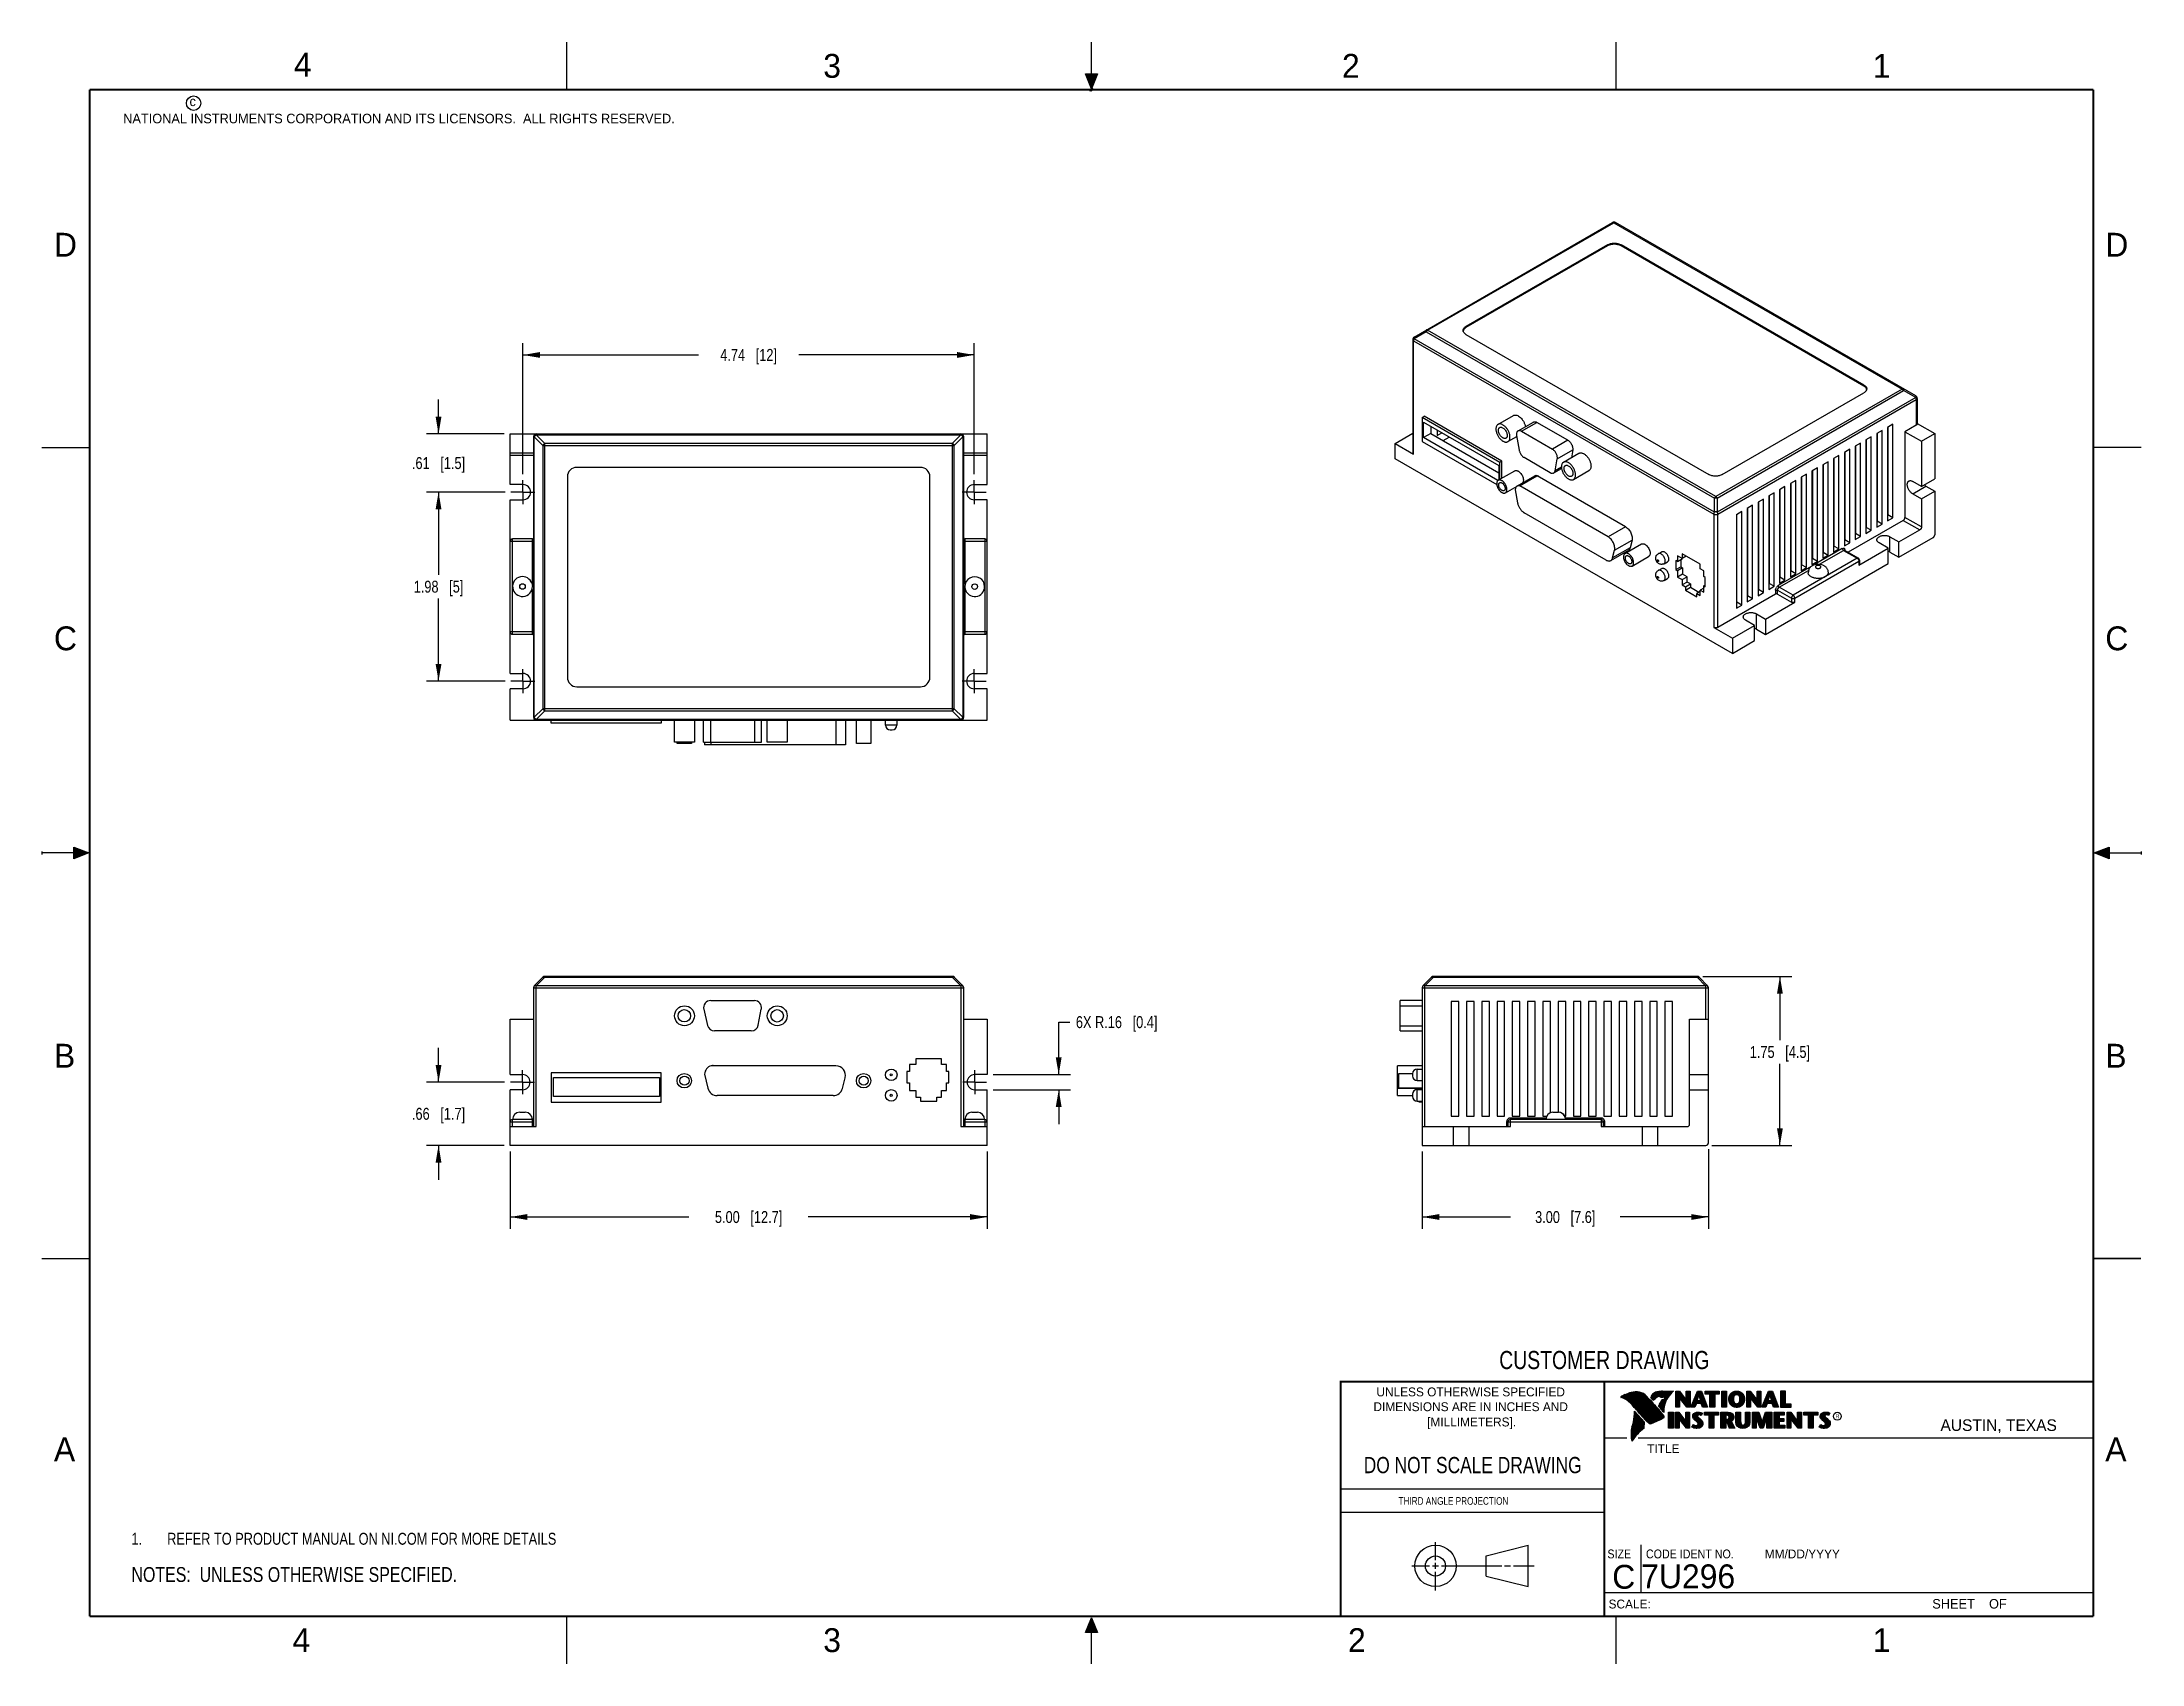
# Model space of a CAD drawing. Header units: inches. Extents: x 0 to 22, y 0 to 17.
import ezdxf

# ---------------------------------------------------------------- set-up
doc = ezdxf.new("R2010")
doc.units = ezdxf.units.IN
doc.header["$LTSCALE"] = 1.21
doc.header["$MEASUREMENT"] = 0
doc.linetypes.add('CENTER', pattern=[0.6, 0.375, -0.075, 0.075, -0.075])
doc.layers.get('0').update_dxf_attribs({"linetype": 'CONTINUOUS'})
for name, color, linetype in [('DEFAULT_1', 7, 'CENTER'), ('DETAIL', 7, 'CONTINUOUS'), ('DIMENSIONS', 7, 'CONTINUOUS')]:
    doc.layers.add(name, color=color, linetype=linetype)
doc.styles.get("Standard").update_dxf_attribs({"font": 'txt', "width": 0.8})
doc.styles.add('TEXTSTYLE_2', font='txt')
doc.styles.add('TEXTSTYLE_3', font='txt', dxfattribs={"width": 0.9})
doc.dimstyles.new('DIMSTYLE_1', dxfattribs={"dimtxt": 0.125, "dimasz": 0.18, "dimexe": 0.125, "dimexo": 0.0625, "dimgap": 0.0625, "dimtad": 0, "dimtih": 1, "dimtoh": 1, "dimdec": 1, "dimzin": 4, "dimdsep": 46, "dimtxsty": 'STANDARD', "dimblk": '_FILLED', "dimblk1": '_FILLED', "dimblk2": '_FILLED', "dimcen": 0.09, "dimadec": 0, "dimazin": 0, "dimtp": 0.1, "dimtm": 0.1, "dimtfac": 1, "dimtdec": 1, "dimtofl": 0, "dimtmove": 0, "dimatfit": 3, "dimldrblk": '_FILLED', "dimfxl": 1, "dimtolj": 1, "dimtzin": 4, "dimarcsym": 0})

msp = doc.modelspace()

# ---------------------------------------------------------------- texts
at = {"color": 2, "linetype": 'CONTINUOUS', "line_spacing_factor": 0.9}
for s, insert, char_height, width, attachment_point, style in [('4', (2.64, 16.887), 0.25, 0.25, 1, 'TEXTSTYLE_2'), ('3', (8.188, 16.875), 0.25, 0.25, 1, 'TEXTSTYLE_2'), ('2', (13.625, 16.875), 0.25, 0.25, 1, 'TEXTSTYLE_2'), ('1', (19.188, 16.875), 0.25, 0.25, 1, 'TEXTSTYLE_2'), ('c', (1.546, 16.428), 0.1, 0.1, 1, 'TEXTSTYLE_2'), ('NATIONAL INSTRUMENTS CORPORATION AND ITS LICENSORS.  ALL RIGHTS RESERVED.', (0.851, 16.248), 0.1, 7.3, 1, 'TEXTSTYLE_2'), ('D', (0.125, 15), 0.25, 0.25, 1, 'TEXTSTYLE_2'), ('D', (21.625, 15), 0.25, 0.25, 1, 'TEXTSTYLE_2'), ('C', (0.125, 10.875), 0.25, 0.25, 1, 'TEXTSTYLE_2'), ('C', (21.625, 10.875), 0.25, 0.25, 1, 'TEXTSTYLE_2'), ('B', (0.125, 6.5), 0.25, 0.25, 1, 'TEXTSTYLE_2'), ('B', (21.625, 6.5), 0.25, 0.25, 1, 'TEXTSTYLE_2'), ('UNLESS OTHERWISE SPECIFIED', (14.974, 2.898), 0.093, 2.418, 2, 'TEXTSTYLE_2'), ('DIMENSIONS ARE IN INCHES AND', (14.974, 2.743), 0.093, 2.604, 2, 'TEXTSTYLE_2'), ('[MILLIMETERS].', (14.984, 2.583), 0.093, 1.302, 2, 'TEXTSTYLE_2'), ('R', (18.797, 2.617), 0.0418, 0.04175, 1, 'TEXTSTYLE_2'), ('AUSTIN, TEXAS', (19.898, 2.564), 0.12158, 1.58049, 1, 'TEXTSTYLE_2'), ('A', (0.125, 2.375), 0.25, 0.25, 1, 'TEXTSTYLE_2'), ('TITLE', (16.824, 2.303), 0.093, 0.465, 1, 'TEXTSTYLE_2'), ('A', (21.625, 2.375), 0.25, 0.25, 1, 'TEXTSTYLE_2'), ('SIZE', (16.407, 1.2), 0.093, 0.3348, 1, 'TEXTSTYLE_3'), ('CODE IDENT NO.', (16.811, 1.2), 0.093, 1.1718, 1, 'TEXTSTYLE_3'), ('MM/DD/YYYY', (18.056, 1.2), 0.093, 0.93, 1, 'TEXTSTYLE_2'), ('SCALE:', (16.419, 0.675), 0.093, 0.558, 1, 'TEXTSTYLE_2'), ('SHEET    OF', (19.812, 0.681), 0.1, 1.1, 1, 'TEXTSTYLE_2'), ('4', (2.625, 0.375), 0.25, 0.25, 1, 'TEXTSTYLE_2'), ('3', (8.188, 0.375), 0.25, 0.25, 1, 'TEXTSTYLE_2'), ('2', (13.688, 0.375), 0.25, 0.25, 1, 'TEXTSTYLE_2'), ('1', (19.188, 0.375), 0.25, 0.25, 1, 'TEXTSTYLE_2')]:
    msp.add_mtext(s, dxfattribs=dict(at, insert=insert, char_height=char_height, width=width, attachment_point=attachment_point, style=style))
at = {"color": 7, "linetype": 'CONTINUOUS', "attachment_point": 2, "line_spacing_factor": 0.9}
for s, insert, char_height, width in [('CUSTOMER DRAWING', (16.374, 3.281), 0.19, 2.432), ('DO NOT SCALE DRAWING', (14.995, 2.17), 0.17, 2.72)]:
    msp.add_mtext(s, dxfattribs=dict(at, insert=insert, char_height=char_height, width=width))
at = {"color": 2, "linetype": 'CONTINUOUS', "insert": (14.218, 1.749), "char_height": 0.08, "width": 1.408, "attachment_point": 1, "line_spacing_factor": 0.9}
msp.add_mtext('THIRD ANGLE PROJECTION', dxfattribs=at)
at = {"color": 7, "linetype": 'CONTINUOUS', "char_height": 0.25, "line_spacing_factor": 0.9, "style": 'TEXTSTYLE_2'}
for s, insert, width, attachment_point in [('C', (16.578, 1.039), 0.25, 2), ('7U296', (16.761, 1.044), 1.25, 1)]:
    msp.add_mtext(s, dxfattribs=dict(at, insert=insert, width=width, attachment_point=attachment_point))

# ---------------------------------------------------------------- blocks, each defined once
blk = doc.blocks.new('SYMBOL_9_BL0', base_point=(3.625, 1.312))
at = {"color": 2, "linetype": 'CONTINUOUS', "width": 0.8}
for s, p in [('1.', (0.938, 1.25)), ('REFER TO PRODUCT MANUAL ON NI.COM FOR MORE DETAILS', (1.312, 1.25))]:
    blk.add_text(s, height=0.125, dxfattribs=at).set_placement(p)
blk = doc.blocks.new('_FILLED')
at = {"color": 0, "linetype": 'BYBLOCK'}
blk.add_solid([(0, 0), (-1, 0.17), (-1, -0.17)], dxfattribs=at)
blk = doc.blocks.new('*D0')
at = {"layer": 'DIMENSIONS', "color": 2, "linetype": 'CONTINUOUS'}
for p, q in [((5.041, 12.469), (5.041, 13.845)), ((5.041, 13.72), (6.881, 13.72)), ((9.771, 13.72), (7.931, 13.72)), ((9.771, 12.469), (9.771, 13.845))]:
    blk.add_line(p, q, dxfattribs=at)
at = {"layer": 'DIMENSIONS', "color": 2, "linetype": 'CONTINUOUS', "xscale": 0.18, "yscale": 0.18, "zscale": 0.18, "rotation": 180}
blk.add_blockref('_FILLED', (5.041, 13.72), dxfattribs=at)
at = {"layer": 'DIMENSIONS', "color": 2, "linetype": 'CONTINUOUS', "xscale": 0.18, "yscale": 0.18, "zscale": 0.18}
blk.add_blockref('_FILLED', (9.771, 13.72), dxfattribs=at)
at = {"layer": 'DIMENSIONS', "color": 2, "linetype": 'CONTINUOUS', "insert": (7.406, 13.783), "char_height": 0.125, "width": 0.925, "attachment_point": 2, "line_spacing_factor": 0.9}
blk.add_mtext('4.74{\\Ftxt.shx;\\W1.000000;\\H0.125000; }[12]', dxfattribs=at)
blk = doc.blocks.new('*D1')
at = {"layer": 'DIMENSIONS', "color": 2, "linetype": 'CONTINUOUS'}
for p, q in [((4.156, 12.892), (4.156, 13.252)), ((4.843, 12.892), (4.031, 12.892)), ((4.853, 12.282), (4.031, 12.282)), ((4.156, 12.282), (4.156, 11.922))]:
    blk.add_line(p, q, dxfattribs=at)
at = {"layer": 'DIMENSIONS', "color": 2, "linetype": 'CONTINUOUS', "xscale": 0.18, "yscale": 0.18, "zscale": 0.18}
for p, rotation in [((4.156, 12.892), 270), ((4.156, 12.282), 90)]:
    blk.add_blockref('_FILLED', p, dxfattribs=dict(at, rotation=rotation))
at = {"layer": 'DIMENSIONS', "color": 2, "linetype": 'CONTINUOUS', "insert": (4.156, 12.649), "char_height": 0.125, "width": 0.925, "attachment_point": 2, "line_spacing_factor": 0.9}
blk.add_mtext('.61{\\Ftxt.shx;\\W1.000000;\\H0.125000; }[1.5]', dxfattribs=at)
blk = doc.blocks.new('*D2')
at = {"layer": 'DIMENSIONS', "color": 2, "linetype": 'CONTINUOUS'}
for p, q in [((4.853, 12.282), (4.031, 12.282)), ((4.156, 12.282), (4.156, 11.417)), ((4.156, 10.302), (4.156, 11.167)), ((4.853, 10.302), (4.031, 10.302))]:
    blk.add_line(p, q, dxfattribs=at)
at = {"layer": 'DIMENSIONS', "color": 2, "linetype": 'CONTINUOUS', "xscale": 0.18, "yscale": 0.18, "zscale": 0.18}
for p, rotation in [((4.156, 12.282), 90), ((4.156, 10.302), 270)]:
    blk.add_blockref('_FILLED', p, dxfattribs=dict(at, rotation=rotation))
at = {"layer": 'DIMENSIONS', "color": 2, "linetype": 'CONTINUOUS', "insert": (4.156, 11.354), "char_height": 0.125, "width": 0.825, "attachment_point": 2, "line_spacing_factor": 0.9}
blk.add_mtext('1.98{\\Ftxt.shx;\\W1.000000;\\H0.125000; }[5]', dxfattribs=at)
blk = doc.blocks.new('*D3')
at = {"layer": 'DIMENSIONS', "color": 2, "linetype": 'CONTINUOUS'}
for p, q in [((4.156, 6.098), (4.156, 6.458)), ((4.848, 6.098), (4.031, 6.098)), ((4.843, 5.435), (4.031, 5.435)), ((4.156, 5.435), (4.156, 5.075))]:
    blk.add_line(p, q, dxfattribs=at)
at = {"layer": 'DIMENSIONS', "color": 2, "linetype": 'CONTINUOUS', "xscale": 0.18, "yscale": 0.18, "zscale": 0.18}
for p, rotation in [((4.156, 6.098), 270), ((4.156, 5.435), 90)]:
    blk.add_blockref('_FILLED', p, dxfattribs=dict(at, rotation=rotation))
at = {"layer": 'DIMENSIONS', "color": 2, "linetype": 'CONTINUOUS', "insert": (4.156, 5.829), "char_height": 0.125, "width": 0.925, "attachment_point": 2, "line_spacing_factor": 0.9}
blk.add_mtext('.66{\\Ftxt.shx;\\W1.000000;\\H0.125000; }[1.7]', dxfattribs=at)
blk = doc.blocks.new('*D4')
at = {"layer": 'DIMENSIONS', "color": 2, "linetype": 'CONTINUOUS'}
for p, q in [((4.906, 5.372), (4.906, 4.56)), ((9.906, 5.372), (9.906, 4.56)), ((4.906, 4.685), (6.781, 4.685)), ((9.906, 4.685), (8.031, 4.685))]:
    blk.add_line(p, q, dxfattribs=at)
at = {"layer": 'DIMENSIONS', "color": 2, "linetype": 'CONTINUOUS', "xscale": 0.18, "yscale": 0.18, "zscale": 0.18, "rotation": 180}
blk.add_blockref('_FILLED', (4.906, 4.685), dxfattribs=at)
at = {"layer": 'DIMENSIONS', "color": 2, "linetype": 'CONTINUOUS', "xscale": 0.18, "yscale": 0.18, "zscale": 0.18}
blk.add_blockref('_FILLED', (9.906, 4.685), dxfattribs=at)
at = {"layer": 'DIMENSIONS', "color": 2, "linetype": 'CONTINUOUS', "insert": (7.406, 4.747), "char_height": 0.125, "width": 1.125, "attachment_point": 2, "line_spacing_factor": 0.9}
blk.add_mtext('5.00{\\Ftxt.shx;\\W1.000000;\\H0.125000; }[12.7]', dxfattribs=at)
blk = doc.blocks.new('*D5')
at = {"layer": 'DIMENSIONS', "color": 2, "linetype": 'CONTINUOUS'}
for p, q in [((10.656, 6.178), (10.656, 6.728)), ((10.656, 6.728), (10.773, 6.728)), ((9.968, 6.178), (10.781, 6.178)), ((9.968, 6.018), (10.781, 6.018)), ((10.656, 6.018), (10.656, 5.658))]:
    blk.add_line(p, q, dxfattribs=at)
at = {"layer": 'DIMENSIONS', "color": 2, "linetype": 'CONTINUOUS', "xscale": 0.18, "yscale": 0.18, "zscale": 0.18}
for p, rotation in [((10.656, 6.178), 270), ((10.656, 6.018), 90)]:
    blk.add_blockref('_FILLED', p, dxfattribs=dict(at, rotation=rotation))
at = {"layer": 'DIMENSIONS', "color": 2, "linetype": 'CONTINUOUS', "insert": (10.836, 6.79), "char_height": 0.125, "width": 1.325, "attachment_point": 1, "line_spacing_factor": 0.9}
blk.add_mtext('6X R.16{\\Ftxt.shx;\\W1.000000;\\H0.125000; }[0.4]', dxfattribs=at)
blk = doc.blocks.new('*D6')
at = {"layer": 'DIMENSIONS', "color": 2, "linetype": 'CONTINUOUS'}
for p, q in [((14.465, 5.372), (14.465, 4.56)), ((17.465, 5.397), (17.465, 4.56)), ((14.465, 4.685), (15.39, 4.685)), ((17.465, 4.685), (16.54, 4.685))]:
    blk.add_line(p, q, dxfattribs=at)
at = {"layer": 'DIMENSIONS', "color": 2, "linetype": 'CONTINUOUS', "xscale": 0.18, "yscale": 0.18, "zscale": 0.18, "rotation": 180}
blk.add_blockref('_FILLED', (14.465, 4.685), dxfattribs=at)
at = {"layer": 'DIMENSIONS', "color": 2, "linetype": 'CONTINUOUS', "xscale": 0.18, "yscale": 0.18, "zscale": 0.18}
blk.add_blockref('_FILLED', (17.465, 4.685), dxfattribs=at)
at = {"layer": 'DIMENSIONS', "color": 2, "linetype": 'CONTINUOUS', "insert": (15.965, 4.747), "char_height": 0.125, "width": 1.025, "attachment_point": 2, "line_spacing_factor": 0.9}
blk.add_mtext('3.00{\\Ftxt.shx;\\W1.000000;\\H0.125000; }[7.6]', dxfattribs=at)
blk = doc.blocks.new('*D7')
at = {"layer": 'DIMENSIONS', "color": 2, "linetype": 'CONTINUOUS'}
for p, q in [((17.408, 7.207), (18.34, 7.207)), ((18.215, 7.207), (18.215, 6.54)), ((18.215, 5.435), (18.215, 6.29)), ((17.503, 5.435), (18.34, 5.435))]:
    blk.add_line(p, q, dxfattribs=at)
at = {"layer": 'DIMENSIONS', "color": 2, "linetype": 'CONTINUOUS', "xscale": 0.18, "yscale": 0.18, "zscale": 0.18}
for p, rotation in [((18.215, 7.207), 90), ((18.215, 5.435), 270)]:
    blk.add_blockref('_FILLED', p, dxfattribs=dict(at, rotation=rotation))
at = {"layer": 'DIMENSIONS', "color": 2, "linetype": 'CONTINUOUS', "insert": (18.215, 6.477), "char_height": 0.125, "width": 1.025, "attachment_point": 2, "line_spacing_factor": 0.9}
blk.add_mtext('1.75{\\Ftxt.shx;\\W1.000000;\\H0.125000; }[4.5]', dxfattribs=at)
blk = doc.blocks.new('SYMBOL_4_BL1', base_point=(3.1215, 0.9375))
at = {"layer": 'DETAIL', "color": 2, "linetype": 'CONTINUOUS', "width": 0.8}
blk.add_text('NOTES:  UNLESS OTHERWISE SPECIFIED.', height=0.156, dxfattribs=at).set_placement((0.9375, 0.8595))

# ---------------------------------------------------------------- dimensions: what is measured, and where the dimension line sits
at = {"layer": 'DIMENSIONS', "color": 2, "linetype": 'CONTINUOUS'}
for base, p1, p2, picture, middle in [((9.771, 13.72), (5.041, 12.407), (9.771, 12.407), '*D0', (7.406, 13.72)), ((9.906, 4.685), (4.906, 5.435), (9.906, 5.435), '*D4', (7.406, 4.685)), ((17.465, 4.685), (14.465, 5.435), (17.465, 5.46), '*D6', (15.965, 4.685))]:
    dim = msp.add_linear_dim(base=base, p1=p1, p2=p2, dimstyle='DIMSTYLE_1', dxfattribs=at)
    dim.commit()
    dim.dimension.update_dxf_attribs({"geometry": picture, "text_midpoint": middle, "dimtype": 160})
for base, p1, p2, angle, picture, middle in [((4.156, 12.282), (4.906, 12.892), (4.915, 12.282), 270, '*D1', (4.156, 12.587)), ((4.156, 10.302), (4.915, 12.282), (4.915, 10.302), 270, '*D2', (4.156, 11.292)), ((18.215, 7.207), (17.44, 5.435), (17.346, 7.207), 90, '*D7', (18.215, 6.415)), ((4.156, 6.098), (4.906, 5.435), (4.91, 6.098), 90, '*D3', (4.156, 5.766))]:
    dim = msp.add_linear_dim(base=base, p1=p1, p2=p2, angle=angle, dimstyle='DIMSTYLE_1', dxfattribs=at)
    dim.commit()
    dim.dimension.update_dxf_attribs({"geometry": picture, "text_midpoint": middle, "dimtype": 160})
dim = msp.add_linear_dim(base=(10.656, 6.178), p1=(9.906, 6.018), p2=(9.906, 6.178), angle=90, text='6X R<>', dimstyle='DIMSTYLE_1', dxfattribs=at)
dim.commit()
dim.dimension.update_dxf_attribs({"geometry": '*D5', "text_midpoint": (11.498, 6.728), "dimtype": 160})

# ---------------------------------------------------------------- hatches: boundary and pattern name
at = {"linetype": 'CONTINUOUS'}
for points in [[(11, 16.51), (10.938, 16.666), (11.062, 16.666)], [(0.334, 8.562), (0.49, 8.5), (0.334, 8.438)], [(21.666, 8.562), (21.666, 8.438), (21.51, 8.5)], [(10.938, 0.329), (11, 0.485), (11.062, 0.329)]]:
    msp.add_hatch(color=2, dxfattribs=at).paths.add_polyline_path(points)

# ---------------------------------------------------------------- linework, layer by layer
at = {"color": 2, "linetype": 'CONTINUOUS'}
for p, q in [((5.5, 16.5), (5.5, 17)), ((11, 16.485), (11, 17)), ((16.5, 16.5), (16.5, 17)), ((11, 16.51), (10.938, 16.666)), ((10.938, 16.666), (11.062, 16.666)), ((11.015, 16.515), (10.985, 16.485)), ((10.985, 16.485), (11, 16.515)), ((11.062, 16.666), (11, 16.51)), ((11, 16.485), (11.015, 16.515)), ((0, 12.75), (0.5, 12.75)), ((22, 12.75), (21.5, 12.75)), ((0, 8.515), (0, 8.485)), ((0.49, 8.5), (0, 8.5)), ((0.334, 8.438), (0.334, 8.562)), ((0.334, 8.562), (0.49, 8.5)), ((0.49, 8.5), (0.334, 8.438)), ((21.51, 8.5), (21.666, 8.562)), ((21.51, 8.5), (22, 8.5)), ((21.666, 8.438), (21.51, 8.5)), ((21.666, 8.562), (21.666, 8.438)), ((22, 8.515), (22, 8.485)), ((0, 4.25), (0.5, 4.25)), ((16.375, 2.96), (21.5, 2.96)), ((16.558, 2.796), (16.558, 2.799)), ((16.565, 2.794), (16.565, 2.803)), ((16.571, 2.791), (16.571, 2.808)), ((16.578, 2.788), (16.578, 2.812)), ((16.585, 2.785), (16.585, 2.815)), ((16.592, 2.781), (16.592, 2.819)), ((16.599, 2.778), (16.599, 2.822)), ((16.606, 2.774), (16.606, 2.825)), ((16.612, 2.77), (16.612, 2.828)), ((16.619, 2.765), (16.619, 2.83)), ((16.626, 2.76), (16.626, 2.832)), ((16.633, 2.755), (16.633, 2.835)), ((16.64, 2.749), (16.64, 2.837)), ((16.647, 2.743), (16.647, 2.839)), ((16.653, 2.737), (16.653, 2.84)), ((16.66, 2.729), (16.66, 2.842)), ((16.667, 2.722), (16.667, 2.844)), ((16.674, 2.715), (16.674, 2.845)), ((16.681, 2.707), (16.681, 2.846)), ((16.687, 2.699), (16.687, 2.847)), ((16.794, 2.533), (16.692, 2.649)), ((16.694, 2.692), (16.694, 2.847)), ((16.701, 2.684), (16.701, 2.847)), ((16.708, 2.676), (16.708, 2.847)), ((16.715, 2.669), (16.715, 2.847)), ((16.722, 2.661), (16.722, 2.846)), ((16.728, 2.653), (16.728, 2.846)), ((16.735, 2.645), (16.735, 2.844)), ((16.742, 2.637), (16.742, 2.843)), ((16.749, 2.629), (16.749, 2.842)), ((16.756, 2.62), (16.756, 2.84)), ((16.763, 2.612), (16.763, 2.838)), ((16.769, 2.605), (16.769, 2.835)), ((16.776, 2.597), (16.776, 2.832)), ((16.783, 2.589), (16.783, 2.828)), ((16.79, 2.581), (16.79, 2.824)), ((16.797, 2.574), (16.797, 2.819)), ((16.804, 2.567), (16.804, 2.814)), ((16.81, 2.559), (16.81, 2.807)), ((16.817, 2.552), (16.817, 2.8)), ((16.824, 2.545), (16.824, 2.792)), ((16.831, 2.538), (16.831, 2.785)), ((16.838, 2.531), (16.838, 2.778)), ((16.844, 2.526), (16.844, 2.771)), ((16.851, 2.523), (16.851, 2.764)), ((16.858, 2.522), (16.858, 2.757)), ((16.886, 2.766), (16.863, 2.794)), ((16.865, 2.524), (16.865, 2.749)), ((16.888, 2.772), (16.868, 2.795)), ((16.872, 2.791), (16.872, 2.809)), ((16.872, 2.527), (16.872, 2.742)), ((16.879, 2.783), (16.879, 2.821)), ((16.879, 2.53), (16.879, 2.735)), ((16.885, 2.775), (16.885, 2.828)), ((16.885, 2.533), (16.885, 2.727)), ((16.892, 2.775), (16.892, 2.833)), ((16.892, 2.536), (16.892, 2.719)), ((16.899, 2.779), (16.899, 2.837)), ((16.899, 2.539), (16.899, 2.71)), ((16.906, 2.784), (16.906, 2.841)), ((16.906, 2.542), (16.906, 2.702)), ((16.913, 2.79), (16.913, 2.844)), ((16.913, 2.545), (16.913, 2.694)), ((16.92, 2.797), (16.92, 2.846)), ((16.92, 2.548), (16.92, 2.686)), ((16.926, 2.802), (16.926, 2.848)), ((16.926, 2.551), (16.926, 2.677)), ((16.933, 2.805), (16.933, 2.849)), ((16.933, 2.554), (16.933, 2.669)), ((16.94, 2.808), (16.94, 2.85)), ((16.94, 2.557), (16.94, 2.661)), ((16.962, 2.68), (16.943, 2.701)), ((16.947, 2.808), (16.947, 2.851)), ((16.947, 2.561), (16.947, 2.653)), ((16.965, 2.683), (16.949, 2.701)), ((16.954, 2.807), (16.954, 2.852)), ((16.954, 2.696), (16.954, 2.711)), ((16.954, 2.564), (16.954, 2.644)), ((16.961, 2.805), (16.961, 2.852)), ((16.961, 2.688), (16.961, 2.727)), ((16.967, 2.803), (16.967, 2.853)), ((16.967, 2.68), (16.967, 2.744)), ((16.974, 2.803), (16.974, 2.854)), ((16.974, 2.672), (16.974, 2.757)), ((16.981, 2.802), (16.981, 2.854)), ((16.981, 2.664), (16.981, 2.763)), ((16.984, 2.859), (17.1, 2.861)), ((16.984, 2.854), (17.087, 2.856)), ((16.988, 2.802), (16.988, 2.854)), ((16.988, 2.656), (16.988, 2.767)), ((16.995, 2.802), (16.995, 2.854)), ((16.995, 2.675), (16.995, 2.768)), ((16.999, 2.637), (16.995, 2.642)), ((17.002, 2.801), (17.002, 2.854)), ((17.002, 2.719), (17.002, 2.769)), ((17.008, 2.796), (17.008, 2.855)), ((17.008, 2.739), (17.008, 2.77)), ((17.015, 2.755), (17.015, 2.855)), ((17.022, 2.769), (17.022, 2.855)), ((17.029, 2.782), (17.029, 2.855)), ((17.036, 2.793), (17.036, 2.855)), ((17.042, 2.804), (17.042, 2.855)), ((17.049, 2.813), (17.049, 2.855)), ((17.056, 2.822), (17.056, 2.855)), ((17.063, 2.83), (17.063, 2.855)), ((17.07, 2.838), (17.07, 2.855)), ((17.077, 2.845), (17.077, 2.856)), ((17.124, 2.859), (17.161, 2.859)), ((17.124, 2.691), (17.124, 2.859)), ((17.164, 2.691), (17.124, 2.691)), ((17.129, 2.854), (17.158, 2.854)), ((17.129, 2.696), (17.129, 2.854)), ((17.159, 2.696), (17.129, 2.696)), ((17.138, 2.696), (17.138, 2.854)), ((17.145, 2.696), (17.145, 2.854)), ((17.151, 2.696), (17.151, 2.854)), ((17.158, 2.854), (17.238, 2.749)), ((17.159, 2.804), (17.158, 2.854)), ((17.242, 2.696), (17.159, 2.804)), ((17.159, 2.804), (17.159, 2.696)), ((17.161, 2.859), (17.233, 2.764)), ((17.239, 2.691), (17.164, 2.79)), ((17.164, 2.79), (17.164, 2.691)), ((17.165, 2.797), (17.165, 2.846)), ((17.171, 2.788), (17.171, 2.837)), ((17.178, 2.779), (17.178, 2.828)), ((17.185, 2.77), (17.185, 2.82)), ((17.191, 2.762), (17.191, 2.811)), ((17.198, 2.753), (17.198, 2.802)), ((17.205, 2.744), (17.205, 2.793)), ((17.211, 2.736), (17.211, 2.784)), ((17.218, 2.727), (17.218, 2.776)), ((17.225, 2.718), (17.225, 2.767)), ((17.232, 2.71), (17.232, 2.758)), ((17.233, 2.859), (17.273, 2.859)), ((17.233, 2.764), (17.233, 2.859)), ((17.238, 2.854), (17.268, 2.854)), ((17.238, 2.749), (17.238, 2.854)), ((17.238, 2.701), (17.238, 2.749)), ((17.273, 2.691), (17.239, 2.691)), ((17.268, 2.696), (17.242, 2.696)), ((17.245, 2.696), (17.245, 2.854)), ((17.252, 2.696), (17.252, 2.854)), ((17.258, 2.696), (17.258, 2.854)), ((17.265, 2.696), (17.265, 2.854)), ((17.268, 2.854), (17.268, 2.696)), ((17.273, 2.859), (17.273, 2.691)), ((17.283, 2.692), (17.352, 2.859)), ((17.323, 2.692), (17.283, 2.692)), ((17.29, 2.696), (17.355, 2.854)), ((17.319, 2.696), (17.29, 2.696)), ((17.298, 2.696), (17.298, 2.716)), ((17.305, 2.696), (17.305, 2.732)), ((17.312, 2.696), (17.312, 2.749)), ((17.318, 2.696), (17.318, 2.765)), ((17.336, 2.736), (17.319, 2.696)), ((17.339, 2.732), (17.323, 2.692)), ((17.325, 2.71), (17.325, 2.781)), ((17.332, 2.727), (17.332, 2.798)), ((17.394, 2.736), (17.336, 2.736)), ((17.338, 2.736), (17.338, 2.814)), ((17.39, 2.732), (17.339, 2.732)), ((17.341, 2.753), (17.362, 2.823)), ((17.389, 2.753), (17.341, 2.753)), ((17.345, 2.767), (17.345, 2.83)), ((17.345, 2.736), (17.345, 2.753)), ((17.347, 2.758), (17.366, 2.818)), ((17.383, 2.758), (17.347, 2.758)), ((17.352, 2.859), (17.394, 2.859)), ((17.352, 2.788), (17.352, 2.847)), ((17.352, 2.736), (17.352, 2.753)), ((17.355, 2.854), (17.39, 2.854)), ((17.358, 2.81), (17.358, 2.854)), ((17.358, 2.736), (17.358, 2.753)), ((17.362, 2.823), (17.37, 2.823)), ((17.365, 2.823), (17.365, 2.854)), ((17.365, 2.736), (17.365, 2.753)), ((17.366, 2.818), (17.366, 2.818)), ((17.366, 2.818), (17.383, 2.758)), ((17.37, 2.823), (17.389, 2.753)), ((17.372, 2.817), (17.372, 2.854)), ((17.372, 2.736), (17.372, 2.753)), ((17.378, 2.792), (17.378, 2.854)), ((17.378, 2.736), (17.378, 2.753)), ((17.385, 2.768), (17.385, 2.854)), ((17.385, 2.736), (17.385, 2.753)), ((17.39, 2.854), (17.45, 2.696)), ((17.404, 2.692), (17.39, 2.732)), ((17.392, 2.736), (17.392, 2.851)), ((17.394, 2.859), (17.457, 2.692)), ((17.407, 2.696), (17.394, 2.736)), ((17.398, 2.723), (17.398, 2.833)), ((17.457, 2.692), (17.404, 2.692)), ((17.405, 2.703), (17.405, 2.816)), ((17.45, 2.696), (17.407, 2.696)), ((17.412, 2.696), (17.412, 2.798)), ((17.418, 2.696), (17.418, 2.781)), ((17.425, 2.696), (17.425, 2.763)), ((17.432, 2.696), (17.432, 2.745)), ((17.433, 2.859), (17.58, 2.859)), ((17.433, 2.828), (17.433, 2.859)), ((17.481, 2.828), (17.433, 2.828)), ((17.438, 2.854), (17.575, 2.854)), ((17.438, 2.833), (17.438, 2.854)), ((17.486, 2.833), (17.438, 2.833)), ((17.438, 2.696), (17.438, 2.728)), ((17.445, 2.833), (17.445, 2.854)), ((17.445, 2.696), (17.445, 2.71)), ((17.452, 2.833), (17.452, 2.854)), ((17.458, 2.833), (17.458, 2.854)), ((17.465, 2.833), (17.465, 2.854)), ((17.472, 2.833), (17.472, 2.854)), ((17.479, 2.833), (17.479, 2.854)), ((17.481, 2.692), (17.481, 2.828)), ((17.532, 2.692), (17.481, 2.692)), ((17.486, 2.833), (17.485, 2.854)), ((17.486, 2.696), (17.486, 2.833)), ((17.527, 2.696), (17.486, 2.696)), ((17.492, 2.696), (17.492, 2.854)), ((17.499, 2.696), (17.499, 2.854)), ((17.505, 2.696), (17.505, 2.854)), ((17.512, 2.696), (17.512, 2.854)), ((17.519, 2.696), (17.519, 2.854)), ((17.527, 2.833), (17.525, 2.854)), ((17.575, 2.833), (17.527, 2.833)), ((17.527, 2.833), (17.527, 2.696)), ((17.532, 2.833), (17.532, 2.854)), ((17.58, 2.828), (17.532, 2.828)), ((17.532, 2.828), (17.532, 2.692)), ((17.539, 2.833), (17.539, 2.854)), ((17.545, 2.833), (17.545, 2.854)), ((17.552, 2.833), (17.552, 2.854)), ((17.559, 2.833), (17.559, 2.854)), ((17.565, 2.833), (17.565, 2.854)), ((17.572, 2.833), (17.572, 2.854)), ((17.575, 2.854), (17.575, 2.833)), ((17.58, 2.859), (17.58, 2.828)), ((17.606, 2.859), (17.656, 2.859)), ((17.606, 2.692), (17.606, 2.859)), ((17.656, 2.692), (17.606, 2.692)), ((17.611, 2.854), (17.652, 2.854)), ((17.611, 2.696), (17.611, 2.854)), ((17.652, 2.696), (17.611, 2.696)), ((17.619, 2.696), (17.619, 2.854)), ((17.625, 2.696), (17.625, 2.854)), ((17.632, 2.696), (17.632, 2.854)), ((17.639, 2.696), (17.639, 2.854)), ((17.645, 2.696), (17.645, 2.854)), ((17.652, 2.854), (17.652, 2.696)), ((17.656, 2.859), (17.656, 2.692)), ((17.685, 2.787), (17.686, 2.79)), ((17.685, 2.784), (17.685, 2.787)), ((17.685, 2.78), (17.685, 2.784)), ((17.685, 2.777), (17.685, 2.78)), ((17.685, 2.774), (17.685, 2.777)), ((17.685, 2.77), (17.685, 2.774)), ((17.685, 2.767), (17.685, 2.77)), ((17.686, 2.763), (17.685, 2.767)), ((17.686, 2.793), (17.687, 2.796)), ((17.686, 2.79), (17.686, 2.793)), ((17.686, 2.76), (17.686, 2.763)), ((17.687, 2.757), (17.686, 2.76)), ((17.687, 2.796), (17.688, 2.799)), ((17.688, 2.753), (17.687, 2.757)), ((17.688, 2.802), (17.689, 2.805)), ((17.688, 2.799), (17.688, 2.802)), ((17.689, 2.75), (17.688, 2.753)), ((17.689, 2.805), (17.69, 2.808)), ((17.69, 2.747), (17.689, 2.75)), ((17.69, 2.808), (17.692, 2.811)), ((17.691, 2.744), (17.69, 2.808)), ((17.691, 2.744), (17.69, 2.747)), ((17.692, 2.741), (17.691, 2.744)), ((17.692, 2.811), (17.693, 2.813)), ((17.693, 2.738), (17.692, 2.741)), ((17.693, 2.813), (17.694, 2.816)), ((17.694, 2.735), (17.693, 2.738)), ((17.694, 2.816), (17.696, 2.819)), ((17.696, 2.733), (17.694, 2.735)), ((17.696, 2.819), (17.697, 2.821)), ((17.697, 2.73), (17.696, 2.733)), ((17.697, 2.821), (17.699, 2.824)), ((17.697, 2.73), (17.697, 2.821)), ((17.699, 2.728), (17.697, 2.73)), ((17.699, 2.824), (17.701, 2.826)), ((17.7, 2.725), (17.699, 2.728)), ((17.702, 2.723), (17.7, 2.725)), ((17.701, 2.826), (17.703, 2.828)), ((17.704, 2.72), (17.702, 2.723)), ((17.703, 2.828), (17.705, 2.831)), ((17.704, 2.72), (17.705, 2.831)), ((17.706, 2.718), (17.704, 2.72)), ((17.705, 2.831), (17.707, 2.833)), ((17.708, 2.716), (17.706, 2.718)), ((17.707, 2.833), (17.709, 2.835)), ((17.71, 2.714), (17.708, 2.716)), ((17.709, 2.835), (17.711, 2.837)), ((17.71, 2.714), (17.711, 2.837)), ((17.712, 2.712), (17.71, 2.714)), ((17.711, 2.837), (17.714, 2.839)), ((17.715, 2.71), (17.712, 2.712)), ((17.714, 2.839), (17.716, 2.841)), ((17.717, 2.708), (17.715, 2.71)), ((17.716, 2.841), (17.719, 2.843)), ((17.717, 2.708), (17.719, 2.843)), ((17.719, 2.707), (17.717, 2.708)), ((17.719, 2.843), (17.721, 2.844)), ((17.722, 2.705), (17.719, 2.707)), ((17.721, 2.844), (17.724, 2.846)), ((17.725, 2.704), (17.722, 2.705)), ((17.724, 2.846), (17.726, 2.847)), ((17.725, 2.704), (17.724, 2.846)), ((17.727, 2.702), (17.725, 2.704)), ((17.726, 2.847), (17.729, 2.849)), ((17.727, 2.79), (17.728, 2.792)), ((17.727, 2.788), (17.727, 2.79)), ((17.727, 2.786), (17.727, 2.788)), ((17.727, 2.783), (17.727, 2.786)), ((17.727, 2.781), (17.727, 2.783)), ((17.727, 2.779), (17.727, 2.781)), ((17.727, 2.777), (17.727, 2.779)), ((17.727, 2.774), (17.727, 2.777)), ((17.727, 2.772), (17.727, 2.774)), ((17.727, 2.77), (17.727, 2.772)), ((17.727, 2.767), (17.727, 2.77)), ((17.727, 2.765), (17.727, 2.767)), ((17.727, 2.763), (17.727, 2.765)), ((17.728, 2.761), (17.727, 2.763)), ((17.73, 2.701), (17.727, 2.702)), ((17.728, 2.796), (17.729, 2.798)), ((17.728, 2.794), (17.728, 2.796)), ((17.728, 2.792), (17.728, 2.794)), ((17.728, 2.758), (17.728, 2.761)), ((17.728, 2.756), (17.728, 2.758)), ((17.729, 2.754), (17.728, 2.756)), ((17.729, 2.849), (17.731, 2.85)), ((17.729, 2.802), (17.73, 2.803)), ((17.729, 2.8), (17.729, 2.802)), ((17.729, 2.798), (17.729, 2.8)), ((17.729, 2.752), (17.729, 2.754)), ((17.73, 2.75), (17.729, 2.752)), ((17.73, 2.805), (17.731, 2.807)), ((17.73, 2.803), (17.73, 2.805)), ((17.73, 2.748), (17.73, 2.75)), ((17.731, 2.747), (17.73, 2.748)), ((17.73, 2.701), (17.73, 2.747)), ((17.733, 2.7), (17.73, 2.701)), ((17.731, 2.85), (17.734, 2.851)), ((17.731, 2.807), (17.731, 2.85)), ((17.731, 2.807), (17.732, 2.808)), ((17.731, 2.745), (17.731, 2.747)), ((17.732, 2.743), (17.731, 2.745)), ((17.732, 2.81), (17.733, 2.812)), ((17.732, 2.808), (17.732, 2.81)), ((17.732, 2.741), (17.732, 2.743)), ((17.733, 2.74), (17.732, 2.741)), ((17.733, 2.812), (17.734, 2.813)), ((17.734, 2.738), (17.733, 2.74)), ((17.736, 2.699), (17.733, 2.7)), ((17.734, 2.851), (17.737, 2.852)), ((17.734, 2.813), (17.735, 2.815)), ((17.735, 2.737), (17.734, 2.738)), ((17.735, 2.816), (17.736, 2.818)), ((17.735, 2.815), (17.735, 2.816)), ((17.736, 2.735), (17.735, 2.737)), ((17.736, 2.818), (17.737, 2.819)), ((17.736, 2.734), (17.736, 2.735)), ((17.737, 2.732), (17.736, 2.734)), ((17.739, 2.698), (17.736, 2.699)), ((17.737, 2.852), (17.74, 2.853)), ((17.737, 2.819), (17.737, 2.852)), ((17.737, 2.819), (17.738, 2.821)), ((17.738, 2.731), (17.737, 2.732)), ((17.738, 2.821), (17.74, 2.822)), ((17.74, 2.73), (17.738, 2.731)), ((17.739, 2.698), (17.738, 2.731)), ((17.742, 2.697), (17.739, 2.698)), ((17.74, 2.853), (17.743, 2.853)), ((17.74, 2.822), (17.741, 2.823)), ((17.741, 2.728), (17.74, 2.73)), ((17.741, 2.823), (17.742, 2.824)), ((17.742, 2.727), (17.741, 2.728)), ((17.742, 2.824), (17.743, 2.825)), ((17.743, 2.726), (17.742, 2.727)), ((17.746, 2.697), (17.742, 2.697)), ((17.743, 2.853), (17.746, 2.854)), ((17.743, 2.825), (17.745, 2.826)), ((17.745, 2.725), (17.743, 2.726)), ((17.745, 2.826), (17.746, 2.827)), ((17.746, 2.724), (17.745, 2.725)), ((17.746, 2.854), (17.749, 2.855)), ((17.746, 2.827), (17.746, 2.854)), ((17.746, 2.827), (17.747, 2.828)), ((17.748, 2.723), (17.746, 2.724)), ((17.746, 2.697), (17.746, 2.724)), ((17.749, 2.696), (17.746, 2.697)), ((17.747, 2.828), (17.749, 2.828)), ((17.749, 2.722), (17.748, 2.723)), ((17.749, 2.855), (17.752, 2.855)), ((17.749, 2.828), (17.75, 2.829)), ((17.751, 2.722), (17.749, 2.722)), ((17.752, 2.696), (17.749, 2.696)), ((17.75, 2.829), (17.752, 2.83)), ((17.752, 2.721), (17.751, 2.722)), ((17.752, 2.855), (17.755, 2.855)), ((17.752, 2.83), (17.752, 2.855)), ((17.752, 2.83), (17.753, 2.83)), ((17.754, 2.721), (17.752, 2.721)), ((17.752, 2.696), (17.752, 2.721)), ((17.756, 2.695), (17.752, 2.696)), ((17.753, 2.83), (17.755, 2.831)), ((17.755, 2.72), (17.754, 2.721)), ((17.755, 2.855), (17.758, 2.856)), ((17.755, 2.831), (17.757, 2.831)), ((17.757, 2.72), (17.755, 2.72)), ((17.759, 2.695), (17.756, 2.695)), ((17.757, 2.831), (17.758, 2.831)), ((17.759, 2.72), (17.757, 2.72)), ((17.758, 2.856), (17.762, 2.856)), ((17.758, 2.831), (17.76, 2.831)), ((17.759, 2.831), (17.759, 2.856)), ((17.761, 2.72), (17.759, 2.72)), ((17.759, 2.695), (17.759, 2.72)), ((17.763, 2.695), (17.759, 2.695)), ((17.76, 2.831), (17.762, 2.831)), ((17.762, 2.72), (17.761, 2.72)), ((17.762, 2.856), (17.765, 2.856)), ((17.762, 2.831), (17.764, 2.831)), ((17.764, 2.72), (17.762, 2.72)), ((17.766, 2.695), (17.763, 2.695)), ((17.764, 2.831), (17.765, 2.831)), ((17.766, 2.72), (17.764, 2.72)), ((17.765, 2.856), (17.768, 2.855)), ((17.765, 2.831), (17.767, 2.831)), ((17.768, 2.72), (17.766, 2.72)), ((17.766, 2.695), (17.766, 2.72)), ((17.769, 2.695), (17.766, 2.695)), ((17.767, 2.831), (17.769, 2.83)), ((17.768, 2.855), (17.771, 2.855)), ((17.768, 2.831), (17.768, 2.855)), ((17.769, 2.721), (17.768, 2.72)), ((17.769, 2.83), (17.77, 2.83)), ((17.771, 2.721), (17.769, 2.721)), ((17.772, 2.696), (17.769, 2.695)), ((17.77, 2.83), (17.772, 2.829)), ((17.771, 2.855), (17.774, 2.855)), ((17.773, 2.722), (17.771, 2.721)), ((17.772, 2.829), (17.773, 2.829)), ((17.772, 2.696), (17.773, 2.722)), ((17.776, 2.696), (17.772, 2.696)), ((17.773, 2.829), (17.775, 2.828)), ((17.774, 2.722), (17.773, 2.722)), ((17.774, 2.855), (17.777, 2.854)), ((17.774, 2.829), (17.774, 2.855)), ((17.776, 2.723), (17.774, 2.722)), ((17.775, 2.828), (17.776, 2.828)), ((17.776, 2.828), (17.778, 2.827)), ((17.777, 2.724), (17.776, 2.723)), ((17.779, 2.697), (17.776, 2.696)), ((17.777, 2.854), (17.78, 2.854)), ((17.778, 2.725), (17.777, 2.724)), ((17.778, 2.827), (17.779, 2.826)), ((17.78, 2.726), (17.778, 2.725)), ((17.779, 2.826), (17.78, 2.825)), ((17.779, 2.697), (17.779, 2.725)), ((17.782, 2.697), (17.779, 2.697)), ((17.78, 2.854), (17.783, 2.853)), ((17.78, 2.825), (17.78, 2.854)), ((17.78, 2.825), (17.782, 2.824)), ((17.781, 2.727), (17.78, 2.726)), ((17.782, 2.728), (17.781, 2.727)), ((17.782, 2.824), (17.783, 2.823)), ((17.784, 2.729), (17.782, 2.728)), ((17.785, 2.698), (17.782, 2.697)), ((17.783, 2.853), (17.786, 2.852)), ((17.783, 2.823), (17.784, 2.822)), ((17.784, 2.822), (17.785, 2.821)), ((17.785, 2.73), (17.784, 2.729)), ((17.785, 2.821), (17.786, 2.82)), ((17.786, 2.731), (17.785, 2.73)), ((17.788, 2.699), (17.785, 2.698)), ((17.786, 2.852), (17.789, 2.851)), ((17.787, 2.819), (17.786, 2.852)), ((17.786, 2.82), (17.787, 2.819)), ((17.787, 2.733), (17.786, 2.731)), ((17.787, 2.819), (17.788, 2.817)), ((17.788, 2.734), (17.787, 2.733)), ((17.788, 2.817), (17.789, 2.816)), ((17.789, 2.737), (17.788, 2.735)), ((17.788, 2.735), (17.788, 2.734)), ((17.788, 2.699), (17.788, 2.734)), ((17.791, 2.7), (17.788, 2.699)), ((17.789, 2.851), (17.792, 2.85)), ((17.789, 2.816), (17.789, 2.815)), ((17.789, 2.815), (17.79, 2.813)), ((17.79, 2.739), (17.789, 2.737)), ((17.79, 2.813), (17.791, 2.812)), ((17.791, 2.74), (17.79, 2.739)), ((17.791, 2.812), (17.791, 2.81)), ((17.791, 2.81), (17.792, 2.808)), ((17.792, 2.743), (17.791, 2.742)), ((17.791, 2.742), (17.791, 2.74)), ((17.794, 2.701), (17.791, 2.7)), ((17.792, 2.85), (17.795, 2.849)), ((17.793, 2.806), (17.792, 2.85)), ((17.792, 2.808), (17.793, 2.807)), ((17.793, 2.745), (17.792, 2.743)), ((17.793, 2.807), (17.793, 2.805)), ((17.793, 2.805), (17.794, 2.803)), ((17.794, 2.749), (17.793, 2.747)), ((17.794, 2.701), (17.793, 2.747)), ((17.793, 2.747), (17.793, 2.745)), ((17.794, 2.803), (17.794, 2.801)), ((17.794, 2.801), (17.795, 2.799)), ((17.795, 2.753), (17.794, 2.751)), ((17.794, 2.751), (17.794, 2.749)), ((17.797, 2.702), (17.794, 2.701)), ((17.795, 2.849), (17.798, 2.847)), ((17.795, 2.799), (17.795, 2.797)), ((17.795, 2.797), (17.796, 2.795)), ((17.796, 2.757), (17.795, 2.755)), ((17.795, 2.755), (17.795, 2.753)), ((17.796, 2.795), (17.796, 2.793)), ((17.796, 2.793), (17.796, 2.79)), ((17.796, 2.79), (17.796, 2.788)), ((17.796, 2.788), (17.797, 2.786)), ((17.797, 2.765), (17.796, 2.763)), ((17.796, 2.763), (17.796, 2.761)), ((17.796, 2.761), (17.796, 2.759)), ((17.796, 2.759), (17.796, 2.757)), ((17.797, 2.786), (17.797, 2.783)), ((17.797, 2.783), (17.797, 2.781)), ((17.797, 2.781), (17.797, 2.779)), ((17.797, 2.779), (17.797, 2.777)), ((17.797, 2.777), (17.797, 2.774)), ((17.797, 2.774), (17.797, 2.772)), ((17.797, 2.772), (17.797, 2.77)), ((17.797, 2.77), (17.797, 2.767)), ((17.797, 2.767), (17.797, 2.765)), ((17.8, 2.704), (17.797, 2.702)), ((17.798, 2.847), (17.8, 2.846)), ((17.8, 2.846), (17.803, 2.844)), ((17.8, 2.704), (17.8, 2.846)), ((17.802, 2.705), (17.8, 2.704)), ((17.805, 2.707), (17.802, 2.705)), ((17.803, 2.844), (17.806, 2.843)), ((17.807, 2.709), (17.805, 2.707)), ((17.806, 2.843), (17.808, 2.841)), ((17.807, 2.709), (17.808, 2.841)), ((17.81, 2.711), (17.807, 2.709)), ((17.808, 2.841), (17.81, 2.839)), ((17.81, 2.839), (17.813, 2.837)), ((17.812, 2.712), (17.81, 2.711)), ((17.814, 2.714), (17.812, 2.712)), ((17.813, 2.837), (17.815, 2.835)), ((17.814, 2.714), (17.813, 2.837)), ((17.816, 2.717), (17.814, 2.714)), ((17.815, 2.835), (17.817, 2.833)), ((17.818, 2.719), (17.816, 2.717)), ((17.817, 2.833), (17.819, 2.831)), ((17.82, 2.721), (17.818, 2.719)), ((17.819, 2.831), (17.821, 2.829)), ((17.82, 2.721), (17.821, 2.829)), ((17.822, 2.723), (17.82, 2.721)), ((17.821, 2.829), (17.823, 2.826)), ((17.824, 2.726), (17.822, 2.723)), ((17.823, 2.826), (17.825, 2.824)), ((17.826, 2.728), (17.824, 2.726)), ((17.825, 2.824), (17.826, 2.821)), ((17.826, 2.821), (17.828, 2.819)), ((17.827, 2.731), (17.826, 2.728)), ((17.827, 2.731), (17.828, 2.819)), ((17.829, 2.733), (17.827, 2.731)), ((17.828, 2.819), (17.829, 2.816)), ((17.829, 2.816), (17.831, 2.814)), ((17.83, 2.736), (17.829, 2.733)), ((17.831, 2.739), (17.83, 2.736)), ((17.831, 2.814), (17.832, 2.811)), ((17.833, 2.742), (17.831, 2.739)), ((17.832, 2.811), (17.833, 2.808)), ((17.833, 2.808), (17.834, 2.805)), ((17.834, 2.745), (17.833, 2.742)), ((17.834, 2.805), (17.835, 2.802)), ((17.835, 2.748), (17.834, 2.805)), ((17.835, 2.748), (17.834, 2.745)), ((17.835, 2.802), (17.836, 2.799)), ((17.836, 2.75), (17.835, 2.748)), ((17.836, 2.799), (17.837, 2.796)), ((17.837, 2.757), (17.836, 2.754)), ((17.836, 2.754), (17.836, 2.75)), ((17.837, 2.796), (17.837, 2.793)), ((17.837, 2.793), (17.838, 2.79)), ((17.838, 2.76), (17.837, 2.757)), ((17.838, 2.79), (17.838, 2.786)), ((17.838, 2.786), (17.839, 2.783)), ((17.839, 2.77), (17.838, 2.766)), ((17.838, 2.766), (17.838, 2.763)), ((17.838, 2.763), (17.838, 2.76)), ((17.839, 2.783), (17.839, 2.78)), ((17.839, 2.78), (17.839, 2.776)), ((17.839, 2.776), (17.839, 2.773)), ((17.839, 2.773), (17.839, 2.77)), ((17.867, 2.859), (17.904, 2.859)), ((17.867, 2.691), (17.867, 2.859)), ((17.907, 2.691), (17.867, 2.691)), ((17.872, 2.854), (17.901, 2.854)), ((17.872, 2.696), (17.872, 2.854)), ((17.902, 2.696), (17.872, 2.696)), ((17.879, 2.696), (17.879, 2.854)), ((17.887, 2.696), (17.887, 2.854)), ((17.894, 2.696), (17.894, 2.854)), ((17.899, 2.854), (17.902, 2.804)), ((17.901, 2.854), (17.981, 2.749)), ((17.985, 2.696), (17.902, 2.804)), ((17.902, 2.804), (17.902, 2.696)), ((17.904, 2.859), (17.976, 2.764)), ((17.906, 2.799), (17.906, 2.849)), ((17.982, 2.691), (17.907, 2.79)), ((17.907, 2.79), (17.907, 2.691)), ((17.912, 2.79), (17.912, 2.84)), ((17.919, 2.782), (17.919, 2.831)), ((17.926, 2.773), (17.926, 2.822)), ((17.932, 2.764), (17.932, 2.814)), ((17.939, 2.756), (17.939, 2.805)), ((17.946, 2.747), (17.946, 2.796)), ((17.952, 2.738), (17.952, 2.787)), ((17.959, 2.73), (17.959, 2.778)), ((17.966, 2.721), (17.966, 2.77)), ((17.972, 2.712), (17.972, 2.761)), ((17.976, 2.859), (18.016, 2.859)), ((17.976, 2.764), (17.976, 2.859)), ((17.979, 2.704), (17.981, 2.749)), ((17.981, 2.854), (18.011, 2.854)), ((17.981, 2.749), (17.981, 2.854)), ((18.016, 2.691), (17.982, 2.691)), ((18.011, 2.696), (17.985, 2.696)), ((17.986, 2.695), (17.986, 2.854)), ((17.993, 2.696), (17.993, 2.854)), ((17.999, 2.696), (17.999, 2.854)), ((18.006, 2.696), (18.006, 2.854)), ((18.011, 2.854), (18.011, 2.696)), ((18.016, 2.859), (18.016, 2.691)), ((18.026, 2.692), (18.095, 2.859)), ((18.066, 2.692), (18.026, 2.692)), ((18.033, 2.696), (18.098, 2.854)), ((18.063, 2.696), (18.033, 2.696)), ((18.039, 2.696), (18.039, 2.711)), ((18.046, 2.696), (18.046, 2.727)), ((18.053, 2.696), (18.053, 2.743)), ((18.059, 2.696), (18.059, 2.76)), ((18.079, 2.736), (18.063, 2.696)), ((18.066, 2.705), (18.066, 2.776)), ((18.082, 2.732), (18.066, 2.692)), ((18.073, 2.721), (18.073, 2.792)), ((18.079, 2.736), (18.079, 2.809)), ((18.137, 2.736), (18.079, 2.736)), ((18.134, 2.732), (18.082, 2.732)), ((18.084, 2.753), (18.105, 2.823)), ((18.132, 2.753), (18.084, 2.753)), ((18.086, 2.736), (18.086, 2.825)), ((18.091, 2.758), (18.109, 2.818)), ((18.126, 2.758), (18.091, 2.758)), ((18.093, 2.781), (18.093, 2.841)), ((18.093, 2.736), (18.093, 2.753)), ((18.095, 2.859), (18.137, 2.859)), ((18.098, 2.854), (18.134, 2.854)), ((18.099, 2.803), (18.099, 2.854)), ((18.099, 2.736), (18.099, 2.753)), ((18.105, 2.823), (18.113, 2.823)), ((18.106, 2.823), (18.106, 2.854)), ((18.106, 2.736), (18.106, 2.753)), ((18.109, 2.818), (18.109, 2.818)), ((18.109, 2.818), (18.126, 2.758)), ((18.113, 2.823), (18.113, 2.854)), ((18.113, 2.823), (18.132, 2.753)), ((18.113, 2.736), (18.113, 2.753)), ((18.119, 2.8), (18.119, 2.854)), ((18.119, 2.736), (18.119, 2.753)), ((18.126, 2.776), (18.126, 2.854)), ((18.126, 2.736), (18.126, 2.753)), ((18.133, 2.736), (18.133, 2.854)), ((18.134, 2.854), (18.193, 2.696)), ((18.147, 2.692), (18.134, 2.732)), ((18.137, 2.859), (18.201, 2.692)), ((18.151, 2.696), (18.137, 2.736)), ((18.139, 2.729), (18.139, 2.839)), ((18.146, 2.71), (18.146, 2.821)), ((18.201, 2.692), (18.147, 2.692)), ((18.193, 2.696), (18.151, 2.696)), ((18.153, 2.696), (18.153, 2.804)), ((18.159, 2.696), (18.159, 2.786)), ((18.166, 2.696), (18.166, 2.769)), ((18.173, 2.696), (18.173, 2.751)), ((18.179, 2.696), (18.179, 2.733)), ((18.186, 2.696), (18.186, 2.716)), ((18.272, 2.859), (18.221, 2.859)), ((18.221, 2.859), (18.221, 2.692)), ((18.221, 2.692), (18.333, 2.692)), ((18.267, 2.854), (18.226, 2.854)), ((18.226, 2.854), (18.226, 2.696)), ((18.226, 2.696), (18.328, 2.696)), ((18.233, 2.696), (18.233, 2.854)), ((18.24, 2.696), (18.24, 2.854)), ((18.246, 2.696), (18.246, 2.854)), ((18.253, 2.696), (18.253, 2.854)), ((18.26, 2.696), (18.26, 2.854)), ((18.266, 2.696), (18.266, 2.718)), ((18.267, 2.718), (18.267, 2.854)), ((18.328, 2.718), (18.267, 2.718)), ((18.272, 2.723), (18.272, 2.859)), ((18.333, 2.723), (18.272, 2.723)), ((18.273, 2.696), (18.273, 2.718)), ((18.28, 2.696), (18.28, 2.718)), ((18.286, 2.696), (18.286, 2.718)), ((18.293, 2.696), (18.293, 2.718)), ((18.3, 2.696), (18.3, 2.718)), ((18.306, 2.696), (18.306, 2.718)), ((18.313, 2.696), (18.313, 2.718)), ((18.32, 2.696), (18.32, 2.718)), ((18.328, 2.696), (18.328, 2.718)), ((18.333, 2.692), (18.333, 2.723)), ((18.677, 2.639), (18.695, 2.641)), ((18.695, 2.641), (18.707, 2.64)), ((16.667, 2.348), (16.667, 2.477)), ((16.674, 2.358), (16.674, 2.498)), ((16.681, 2.368), (16.681, 2.52)), ((16.687, 2.377), (16.687, 2.55)), ((16.694, 2.386), (16.694, 2.603)), ((16.789, 2.531), (16.696, 2.637)), ((16.701, 2.394), (16.701, 2.631)), ((16.708, 2.402), (16.708, 2.623)), ((16.715, 2.409), (16.715, 2.616)), ((16.722, 2.416), (16.722, 2.608)), ((16.728, 2.423), (16.728, 2.6)), ((16.735, 2.43), (16.735, 2.592)), ((16.742, 2.436), (16.742, 2.585)), ((16.749, 2.442), (16.749, 2.577)), ((16.756, 2.448), (16.756, 2.569)), ((16.763, 2.454), (16.763, 2.561)), ((16.769, 2.459), (16.769, 2.554)), ((16.776, 2.464), (16.776, 2.546)), ((16.783, 2.469), (16.783, 2.538)), ((16.788, 2.473), (16.789, 2.531)), ((16.793, 2.47), (16.794, 2.533)), ((16.961, 2.567), (16.961, 2.636)), ((16.967, 2.571), (16.967, 2.628)), ((16.974, 2.574), (16.974, 2.62)), ((16.981, 2.578), (16.981, 2.611)), ((16.988, 2.581), (16.988, 2.603)), ((16.995, 2.585), (16.995, 2.595)), ((17.048, 2.638), (17.099, 2.638)), ((17.048, 2.471), (17.048, 2.638)), ((17.099, 2.471), (17.048, 2.471)), ((17.053, 2.633), (17.094, 2.633)), ((17.053, 2.476), (17.053, 2.633)), ((17.094, 2.476), (17.053, 2.476)), ((17.058, 2.476), (17.058, 2.633)), ((17.064, 2.476), (17.064, 2.633)), ((17.071, 2.476), (17.071, 2.633)), ((17.078, 2.476), (17.078, 2.633)), ((17.084, 2.476), (17.084, 2.633)), ((17.091, 2.476), (17.091, 2.633)), ((17.094, 2.633), (17.094, 2.476)), ((17.099, 2.638), (17.099, 2.471)), ((17.12, 2.638), (17.157, 2.638)), ((17.12, 2.471), (17.12, 2.638)), ((17.16, 2.471), (17.12, 2.471)), ((17.125, 2.634), (17.155, 2.634)), ((17.125, 2.476), (17.125, 2.634)), ((17.155, 2.476), (17.125, 2.476)), ((17.131, 2.476), (17.131, 2.634)), ((17.138, 2.476), (17.138, 2.634)), ((17.144, 2.476), (17.144, 2.634)), ((17.151, 2.476), (17.151, 2.634)), ((17.155, 2.634), (17.234, 2.528)), ((17.238, 2.476), (17.155, 2.583)), ((17.155, 2.583), (17.155, 2.476)), ((17.157, 2.638), (17.23, 2.543)), ((17.158, 2.58), (17.158, 2.629)), ((17.236, 2.471), (17.16, 2.569)), ((17.16, 2.569), (17.16, 2.471)), ((17.164, 2.571), (17.164, 2.621)), ((17.171, 2.563), (17.171, 2.612)), ((17.178, 2.554), (17.178, 2.603)), ((17.185, 2.545), (17.185, 2.594)), ((17.191, 2.537), (17.191, 2.585)), ((17.198, 2.528), (17.198, 2.577)), ((17.205, 2.519), (17.205, 2.568)), ((17.211, 2.51), (17.211, 2.559)), ((17.218, 2.502), (17.218, 2.55)), ((17.225, 2.493), (17.225, 2.541)), ((17.23, 2.638), (17.269, 2.638)), ((17.23, 2.543), (17.23, 2.638)), ((17.231, 2.484), (17.231, 2.533)), ((17.234, 2.634), (17.265, 2.634)), ((17.234, 2.528), (17.234, 2.634)), ((17.269, 2.471), (17.236, 2.471)), ((17.238, 2.476), (17.238, 2.634)), ((17.265, 2.476), (17.238, 2.476)), ((17.245, 2.476), (17.245, 2.634)), ((17.251, 2.476), (17.251, 2.634)), ((17.258, 2.476), (17.258, 2.634)), ((17.265, 2.634), (17.265, 2.476)), ((17.269, 2.638), (17.269, 2.471)), ((17.293, 2.483), (17.308, 2.511)), ((17.303, 2.477), (17.293, 2.483)), ((17.299, 2.485), (17.31, 2.503)), ((17.305, 2.481), (17.299, 2.485)), ((17.301, 2.596), (17.304, 2.611)), ((17.302, 2.585), (17.301, 2.596)), ((17.306, 2.575), (17.302, 2.585)), ((17.312, 2.473), (17.303, 2.477)), ((17.304, 2.611), (17.313, 2.624)), ((17.305, 2.481), (17.305, 2.494)), ((17.313, 2.478), (17.305, 2.481)), ((17.306, 2.596), (17.308, 2.609)), ((17.307, 2.586), (17.306, 2.596)), ((17.311, 2.568), (17.306, 2.575)), ((17.31, 2.578), (17.307, 2.586)), ((17.308, 2.609), (17.316, 2.62)), ((17.308, 2.511), (17.314, 2.506)), ((17.315, 2.571), (17.31, 2.578)), ((17.31, 2.503), (17.312, 2.502)), ((17.311, 2.574), (17.311, 2.613)), ((17.315, 2.564), (17.311, 2.568)), ((17.311, 2.478), (17.312, 2.502)), ((17.312, 2.502), (17.319, 2.498)), ((17.325, 2.47), (17.312, 2.473)), ((17.313, 2.624), (17.324, 2.632)), ((17.326, 2.475), (17.313, 2.478)), ((17.314, 2.506), (17.321, 2.503)), ((17.324, 2.561), (17.315, 2.571)), ((17.321, 2.558), (17.315, 2.564)), ((17.316, 2.62), (17.327, 2.628)), ((17.318, 2.568), (17.318, 2.622)), ((17.318, 2.477), (17.318, 2.499)), ((17.319, 2.498), (17.328, 2.495)), ((17.344, 2.539), (17.321, 2.558)), ((17.321, 2.503), (17.329, 2.5)), ((17.324, 2.632), (17.341, 2.639)), ((17.347, 2.542), (17.324, 2.561)), ((17.325, 2.561), (17.325, 2.627)), ((17.325, 2.475), (17.325, 2.496)), ((17.337, 2.468), (17.325, 2.47)), ((17.337, 2.473), (17.326, 2.475)), ((17.327, 2.628), (17.342, 2.634)), ((17.328, 2.495), (17.337, 2.494)), ((17.329, 2.5), (17.337, 2.499)), ((17.331, 2.556), (17.331, 2.63)), ((17.331, 2.474), (17.331, 2.495)), ((17.337, 2.499), (17.344, 2.5)), ((17.337, 2.494), (17.345, 2.495)), ((17.345, 2.473), (17.337, 2.473)), ((17.345, 2.468), (17.337, 2.468)), ((17.338, 2.55), (17.338, 2.633)), ((17.338, 2.473), (17.338, 2.494)), ((17.341, 2.639), (17.36, 2.641)), ((17.342, 2.634), (17.36, 2.636)), ((17.352, 2.531), (17.344, 2.539)), ((17.344, 2.5), (17.349, 2.502)), ((17.347, 2.604), (17.345, 2.635)), ((17.345, 2.544), (17.346, 2.599)), ((17.345, 2.495), (17.351, 2.497)), ((17.345, 2.473), (17.345, 2.495)), ((17.37, 2.476), (17.345, 2.473)), ((17.371, 2.471), (17.345, 2.468)), ((17.347, 2.604), (17.346, 2.599)), ((17.346, 2.599), (17.348, 2.592)), ((17.35, 2.609), (17.347, 2.604)), ((17.355, 2.534), (17.347, 2.542)), ((17.348, 2.592), (17.355, 2.583)), ((17.349, 2.502), (17.354, 2.505)), ((17.354, 2.612), (17.35, 2.609)), ((17.351, 2.61), (17.351, 2.635)), ((17.353, 2.606), (17.351, 2.602)), ((17.351, 2.602), (17.351, 2.6)), ((17.351, 2.6), (17.352, 2.594)), ((17.351, 2.538), (17.351, 2.588)), ((17.351, 2.497), (17.357, 2.502)), ((17.351, 2.474), (17.351, 2.498)), ((17.352, 2.594), (17.358, 2.587)), ((17.356, 2.524), (17.352, 2.531)), ((17.356, 2.608), (17.353, 2.606)), ((17.36, 2.614), (17.354, 2.612)), ((17.354, 2.505), (17.356, 2.51)), ((17.355, 2.583), (17.377, 2.565)), ((17.36, 2.526), (17.355, 2.534)), ((17.361, 2.609), (17.356, 2.608)), ((17.358, 2.517), (17.356, 2.524)), ((17.356, 2.51), (17.358, 2.517)), ((17.357, 2.502), (17.361, 2.508)), ((17.358, 2.613), (17.358, 2.636)), ((17.358, 2.587), (17.38, 2.568)), ((17.358, 2.53), (17.358, 2.581)), ((17.358, 2.475), (17.358, 2.502)), ((17.36, 2.641), (17.372, 2.64)), ((17.36, 2.636), (17.371, 2.635)), ((17.366, 2.615), (17.36, 2.614)), ((17.363, 2.517), (17.36, 2.526)), ((17.367, 2.61), (17.361, 2.609)), ((17.361, 2.508), (17.363, 2.517)), ((17.365, 2.615), (17.365, 2.636)), ((17.365, 2.475), (17.365, 2.575)), ((17.373, 2.614), (17.366, 2.615)), ((17.372, 2.61), (17.367, 2.61)), ((17.387, 2.486), (17.37, 2.476)), ((17.371, 2.635), (17.384, 2.633)), ((17.371, 2.615), (17.371, 2.635)), ((17.371, 2.476), (17.371, 2.57)), ((17.39, 2.482), (17.371, 2.471)), ((17.372, 2.64), (17.386, 2.637)), ((17.381, 2.608), (17.372, 2.61)), ((17.382, 2.613), (17.373, 2.614)), ((17.377, 2.565), (17.383, 2.559)), ((17.378, 2.613), (17.378, 2.634)), ((17.378, 2.481), (17.378, 2.564)), ((17.38, 2.568), (17.386, 2.562)), ((17.385, 2.606), (17.381, 2.608)), ((17.387, 2.611), (17.382, 2.613)), ((17.383, 2.559), (17.389, 2.553)), ((17.384, 2.633), (17.392, 2.63)), ((17.385, 2.612), (17.385, 2.632)), ((17.39, 2.604), (17.385, 2.606)), ((17.385, 2.483), (17.385, 2.557)), ((17.386, 2.637), (17.394, 2.634)), ((17.386, 2.562), (17.392, 2.556)), ((17.388, 2.611), (17.387, 2.611)), ((17.397, 2.497), (17.387, 2.486)), ((17.397, 2.628), (17.388, 2.611)), ((17.389, 2.553), (17.395, 2.545)), ((17.403, 2.63), (17.39, 2.604)), ((17.401, 2.494), (17.39, 2.482)), ((17.391, 2.618), (17.391, 2.63)), ((17.391, 2.491), (17.391, 2.55)), ((17.392, 2.63), (17.397, 2.628)), ((17.392, 2.556), (17.399, 2.547)), ((17.394, 2.634), (17.403, 2.63)), ((17.395, 2.545), (17.4, 2.535)), ((17.402, 2.508), (17.397, 2.497)), ((17.398, 2.498), (17.398, 2.539)), ((17.399, 2.547), (17.405, 2.537)), ((17.4, 2.535), (17.402, 2.528)), ((17.406, 2.506), (17.401, 2.494)), ((17.402, 2.528), (17.403, 2.517)), ((17.403, 2.517), (17.402, 2.508)), ((17.405, 2.537), (17.407, 2.528)), ((17.408, 2.517), (17.406, 2.506)), ((17.407, 2.528), (17.408, 2.517)), ((17.424, 2.638), (17.572, 2.638)), ((17.424, 2.607), (17.424, 2.638)), ((17.473, 2.607), (17.424, 2.607)), ((17.429, 2.633), (17.567, 2.633)), ((17.429, 2.612), (17.429, 2.633)), ((17.477, 2.612), (17.429, 2.612)), ((17.438, 2.612), (17.438, 2.633)), ((17.445, 2.612), (17.445, 2.633)), ((17.452, 2.612), (17.452, 2.633)), ((17.458, 2.612), (17.458, 2.633)), ((17.465, 2.612), (17.465, 2.633)), ((17.472, 2.612), (17.472, 2.633)), ((17.473, 2.471), (17.473, 2.607)), ((17.523, 2.471), (17.473, 2.471)), ((17.477, 2.612), (17.478, 2.633)), ((17.477, 2.476), (17.477, 2.612)), ((17.518, 2.476), (17.477, 2.476)), ((17.485, 2.476), (17.485, 2.633)), ((17.492, 2.476), (17.492, 2.633)), ((17.498, 2.476), (17.498, 2.633)), ((17.505, 2.476), (17.505, 2.633)), ((17.512, 2.476), (17.512, 2.633)), ((17.518, 2.612), (17.518, 2.633)), ((17.567, 2.612), (17.518, 2.612)), ((17.518, 2.612), (17.518, 2.476)), ((17.572, 2.607), (17.523, 2.607)), ((17.523, 2.607), (17.523, 2.471)), ((17.525, 2.612), (17.525, 2.633)), ((17.532, 2.612), (17.532, 2.633)), ((17.538, 2.612), (17.538, 2.633)), ((17.545, 2.612), (17.545, 2.633)), ((17.552, 2.612), (17.552, 2.633)), ((17.558, 2.612), (17.558, 2.633)), ((17.567, 2.633), (17.567, 2.612)), ((17.572, 2.638), (17.572, 2.607)), ((17.597, 2.638), (17.674, 2.638)), ((17.597, 2.471), (17.597, 2.638)), ((17.648, 2.471), (17.597, 2.471)), ((17.602, 2.634), (17.674, 2.634)), ((17.602, 2.476), (17.602, 2.634)), ((17.643, 2.476), (17.602, 2.476)), ((17.605, 2.476), (17.605, 2.634)), ((17.612, 2.476), (17.612, 2.634)), ((17.618, 2.476), (17.618, 2.634)), ((17.625, 2.476), (17.625, 2.634)), ((17.632, 2.476), (17.632, 2.634)), ((17.638, 2.476), (17.638, 2.634)), ((17.643, 2.612), (17.645, 2.634)), ((17.663, 2.612), (17.643, 2.612)), ((17.643, 2.476), (17.643, 2.612)), ((17.643, 2.561), (17.664, 2.561)), ((17.664, 2.539), (17.643, 2.539)), ((17.663, 2.607), (17.648, 2.607)), ((17.648, 2.607), (17.648, 2.566)), ((17.648, 2.566), (17.663, 2.566)), ((17.661, 2.534), (17.648, 2.534)), ((17.648, 2.534), (17.648, 2.471)), ((17.652, 2.612), (17.652, 2.634)), ((17.652, 2.539), (17.652, 2.561)), ((17.658, 2.612), (17.658, 2.634)), ((17.658, 2.539), (17.658, 2.561)), ((17.688, 2.468), (17.661, 2.534)), ((17.668, 2.611), (17.663, 2.612)), ((17.668, 2.606), (17.663, 2.607)), ((17.663, 2.566), (17.669, 2.567)), ((17.664, 2.561), (17.671, 2.562)), ((17.691, 2.473), (17.664, 2.539)), ((17.665, 2.611), (17.665, 2.634)), ((17.665, 2.537), (17.665, 2.561)), ((17.675, 2.609), (17.668, 2.611)), ((17.673, 2.604), (17.668, 2.606)), ((17.669, 2.567), (17.675, 2.57)), ((17.671, 2.562), (17.679, 2.567)), ((17.672, 2.61), (17.672, 2.634)), ((17.672, 2.52), (17.672, 2.562)), ((17.678, 2.601), (17.673, 2.604)), ((17.674, 2.638), (17.694, 2.636)), ((17.674, 2.634), (17.693, 2.632)), ((17.682, 2.604), (17.675, 2.609)), ((17.675, 2.57), (17.679, 2.574)), ((17.678, 2.606), (17.678, 2.633)), ((17.681, 2.594), (17.678, 2.601)), ((17.678, 2.504), (17.678, 2.567)), ((17.679, 2.574), (17.681, 2.58)), ((17.679, 2.567), (17.683, 2.572)), ((17.682, 2.586), (17.681, 2.594)), ((17.681, 2.58), (17.682, 2.586)), ((17.686, 2.596), (17.682, 2.604)), ((17.683, 2.572), (17.686, 2.579)), ((17.685, 2.487), (17.683, 2.572)), ((17.686, 2.596), (17.685, 2.632)), ((17.687, 2.587), (17.686, 2.596)), ((17.686, 2.579), (17.687, 2.587)), ((17.742, 2.473), (17.688, 2.468)), ((17.734, 2.477), (17.691, 2.473)), ((17.692, 2.473), (17.692, 2.632)), ((17.693, 2.632), (17.708, 2.626)), ((17.694, 2.636), (17.711, 2.63)), ((17.71, 2.554), (17.698, 2.547)), ((17.698, 2.547), (17.734, 2.477)), ((17.699, 2.474), (17.699, 2.63)), ((17.705, 2.551), (17.705, 2.627)), ((17.713, 2.55), (17.705, 2.545)), ((17.705, 2.545), (17.742, 2.473)), ((17.705, 2.474), (17.705, 2.534)), ((17.708, 2.626), (17.719, 2.618)), ((17.716, 2.56), (17.71, 2.554)), ((17.711, 2.63), (17.722, 2.621)), ((17.712, 2.555), (17.712, 2.623)), ((17.712, 2.475), (17.712, 2.521)), ((17.72, 2.556), (17.713, 2.55)), ((17.722, 2.569), (17.716, 2.56)), ((17.719, 2.618), (17.726, 2.607)), ((17.719, 2.562), (17.719, 2.618)), ((17.719, 2.476), (17.719, 2.508)), ((17.722, 2.559), (17.72, 2.556)), ((17.722, 2.621), (17.73, 2.609)), ((17.727, 2.58), (17.722, 2.569)), ((17.727, 2.567), (17.722, 2.559)), ((17.725, 2.577), (17.725, 2.608)), ((17.725, 2.477), (17.725, 2.495)), ((17.726, 2.607), (17.728, 2.593)), ((17.728, 2.593), (17.727, 2.58)), ((17.731, 2.579), (17.727, 2.567)), ((17.73, 2.609), (17.733, 2.594)), ((17.733, 2.594), (17.731, 2.579)), ((17.753, 2.638), (17.803, 2.638)), ((17.753, 2.535), (17.753, 2.638)), ((17.756, 2.51), (17.753, 2.535)), ((17.767, 2.491), (17.756, 2.51)), ((17.758, 2.634), (17.798, 2.634)), ((17.758, 2.535), (17.758, 2.634)), ((17.761, 2.511), (17.758, 2.535)), ((17.77, 2.494), (17.761, 2.511)), ((17.765, 2.503), (17.765, 2.634)), ((17.783, 2.477), (17.767, 2.491)), ((17.785, 2.481), (17.77, 2.494)), ((17.772, 2.492), (17.772, 2.634)), ((17.779, 2.487), (17.779, 2.634)), ((17.803, 2.47), (17.783, 2.477)), ((17.785, 2.481), (17.785, 2.634)), ((17.804, 2.475), (17.785, 2.481)), ((17.792, 2.479), (17.792, 2.634)), ((17.798, 2.634), (17.798, 2.55)), ((17.798, 2.55), (17.799, 2.532)), ((17.799, 2.532), (17.802, 2.518)), ((17.799, 2.476), (17.799, 2.532)), ((17.802, 2.518), (17.809, 2.507)), ((17.803, 2.638), (17.803, 2.55)), ((17.803, 2.55), (17.804, 2.533)), ((17.826, 2.468), (17.803, 2.47)), ((17.804, 2.533), (17.806, 2.521)), ((17.826, 2.473), (17.804, 2.475)), ((17.805, 2.474), (17.805, 2.512)), ((17.806, 2.521), (17.812, 2.51)), ((17.809, 2.507), (17.818, 2.5)), ((17.812, 2.51), (17.819, 2.504)), ((17.812, 2.474), (17.812, 2.504)), ((17.818, 2.5), (17.83, 2.498)), ((17.819, 2.504), (17.829, 2.503)), ((17.819, 2.473), (17.819, 2.499)), ((17.825, 2.473), (17.825, 2.499)), ((17.849, 2.476), (17.826, 2.473)), ((17.85, 2.471), (17.826, 2.468)), ((17.829, 2.503), (17.838, 2.505)), ((17.83, 2.498), (17.841, 2.501)), ((17.832, 2.473), (17.832, 2.498)), ((17.838, 2.505), (17.846, 2.511)), ((17.839, 2.474), (17.839, 2.499)), ((17.841, 2.501), (17.85, 2.509)), ((17.845, 2.475), (17.845, 2.505)), ((17.846, 2.511), (17.851, 2.521)), ((17.867, 2.482), (17.849, 2.476)), ((17.85, 2.509), (17.856, 2.52)), ((17.869, 2.478), (17.85, 2.471)), ((17.851, 2.521), (17.854, 2.534)), ((17.852, 2.477), (17.852, 2.51)), ((17.854, 2.534), (17.856, 2.55)), ((17.856, 2.638), (17.899, 2.638)), ((17.856, 2.55), (17.856, 2.638)), ((17.856, 2.52), (17.859, 2.534)), ((17.859, 2.534), (17.861, 2.55)), ((17.859, 2.479), (17.859, 2.532)), ((17.861, 2.634), (17.894, 2.634)), ((17.861, 2.55), (17.861, 2.634)), ((17.865, 2.481), (17.865, 2.634)), ((17.881, 2.494), (17.867, 2.482)), ((17.885, 2.491), (17.869, 2.478)), ((17.872, 2.487), (17.872, 2.634)), ((17.879, 2.492), (17.879, 2.634)), ((17.891, 2.512), (17.881, 2.494)), ((17.885, 2.502), (17.885, 2.634)), ((17.895, 2.511), (17.885, 2.491)), ((17.894, 2.535), (17.891, 2.512)), ((17.894, 2.634), (17.894, 2.535)), ((17.899, 2.535), (17.895, 2.511)), ((17.899, 2.638), (17.899, 2.535)), ((17.926, 2.638), (17.995, 2.638)), ((17.926, 2.471), (17.926, 2.638)), ((17.966, 2.471), (17.926, 2.471)), ((17.931, 2.634), (17.991, 2.634)), ((17.931, 2.476), (17.931, 2.634)), ((17.961, 2.476), (17.931, 2.476)), ((17.939, 2.476), (17.939, 2.634)), ((17.946, 2.476), (17.946, 2.634)), ((17.952, 2.476), (17.952, 2.634)), ((17.961, 2.617), (17.959, 2.634)), ((18.011, 2.476), (17.961, 2.617)), ((17.961, 2.617), (17.961, 2.476)), ((17.966, 2.605), (17.966, 2.634)), ((18.007, 2.471), (17.966, 2.588)), ((17.966, 2.588), (17.966, 2.471)), ((17.972, 2.586), (17.972, 2.634)), ((17.979, 2.567), (17.979, 2.634)), ((17.986, 2.548), (17.986, 2.634)), ((17.991, 2.634), (18.03, 2.52)), ((17.992, 2.528), (17.992, 2.631)), ((17.995, 2.638), (18.03, 2.536)), ((17.999, 2.509), (17.999, 2.611)), ((18.006, 2.49), (18.006, 2.592)), ((18.039, 2.471), (18.007, 2.471)), ((18.036, 2.476), (18.011, 2.476)), ((18.012, 2.476), (18.012, 2.572)), ((18.019, 2.476), (18.019, 2.553)), ((18.026, 2.476), (18.026, 2.533)), ((18.03, 2.536), (18.063, 2.638)), ((18.03, 2.52), (18.066, 2.634)), ((18.032, 2.476), (18.032, 2.527)), ((18.084, 2.618), (18.036, 2.476)), ((18.079, 2.588), (18.039, 2.471)), ((18.039, 2.485), (18.039, 2.548)), ((18.046, 2.504), (18.046, 2.569)), ((18.052, 2.524), (18.052, 2.59)), ((18.059, 2.544), (18.059, 2.61)), ((18.063, 2.638), (18.13, 2.638)), ((18.066, 2.634), (18.125, 2.634)), ((18.066, 2.563), (18.066, 2.631)), ((18.072, 2.583), (18.072, 2.634)), ((18.079, 2.603), (18.079, 2.634)), ((18.079, 2.471), (18.079, 2.588)), ((18.13, 2.471), (18.079, 2.471)), ((18.084, 2.618), (18.086, 2.634)), ((18.084, 2.476), (18.084, 2.618)), ((18.125, 2.476), (18.084, 2.476)), ((18.092, 2.476), (18.092, 2.634)), ((18.099, 2.476), (18.099, 2.634)), ((18.106, 2.476), (18.106, 2.634)), ((18.112, 2.476), (18.112, 2.634)), ((18.119, 2.476), (18.119, 2.634)), ((18.125, 2.634), (18.125, 2.476)), ((18.13, 2.638), (18.13, 2.471)), ((18.156, 2.638), (18.258, 2.638)), ((18.156, 2.471), (18.156, 2.638)), ((18.268, 2.471), (18.156, 2.471)), ((18.161, 2.634), (18.253, 2.634)), ((18.161, 2.476), (18.161, 2.634)), ((18.263, 2.476), (18.161, 2.476)), ((18.166, 2.476), (18.166, 2.634)), ((18.172, 2.476), (18.172, 2.634)), ((18.179, 2.476), (18.179, 2.634)), ((18.186, 2.476), (18.186, 2.634)), ((18.192, 2.476), (18.192, 2.634)), ((18.199, 2.476), (18.199, 2.634)), ((18.253, 2.612), (18.202, 2.612)), ((18.202, 2.612), (18.202, 2.569)), ((18.202, 2.569), (18.252, 2.569)), ((18.252, 2.547), (18.202, 2.547)), ((18.202, 2.547), (18.202, 2.497)), ((18.202, 2.497), (18.263, 2.497)), ((18.206, 2.612), (18.206, 2.634)), ((18.206, 2.547), (18.206, 2.569)), ((18.206, 2.476), (18.206, 2.497)), ((18.258, 2.607), (18.207, 2.607)), ((18.207, 2.607), (18.207, 2.574)), ((18.207, 2.574), (18.257, 2.574)), ((18.257, 2.543), (18.207, 2.543)), ((18.207, 2.543), (18.207, 2.502)), ((18.207, 2.502), (18.268, 2.502)), ((18.213, 2.612), (18.213, 2.634)), ((18.213, 2.547), (18.213, 2.569)), ((18.213, 2.476), (18.213, 2.497)), ((18.219, 2.612), (18.219, 2.634)), ((18.219, 2.547), (18.219, 2.569)), ((18.219, 2.476), (18.219, 2.497)), ((18.226, 2.612), (18.226, 2.634)), ((18.226, 2.547), (18.226, 2.569)), ((18.226, 2.476), (18.226, 2.497)), ((18.233, 2.612), (18.233, 2.634)), ((18.233, 2.547), (18.233, 2.569)), ((18.233, 2.476), (18.233, 2.497)), ((18.239, 2.612), (18.239, 2.634)), ((18.239, 2.547), (18.239, 2.569)), ((18.239, 2.476), (18.239, 2.497)), ((18.246, 2.612), (18.246, 2.634)), ((18.246, 2.547), (18.246, 2.569)), ((18.246, 2.476), (18.246, 2.497)), ((18.252, 2.569), (18.252, 2.547)), ((18.253, 2.634), (18.253, 2.612)), ((18.253, 2.476), (18.253, 2.497)), ((18.257, 2.574), (18.257, 2.543)), ((18.258, 2.638), (18.258, 2.607)), ((18.259, 2.476), (18.259, 2.497)), ((18.263, 2.497), (18.263, 2.476)), ((18.268, 2.502), (18.268, 2.471)), ((18.292, 2.638), (18.328, 2.638)), ((18.292, 2.471), (18.292, 2.638)), ((18.331, 2.471), (18.292, 2.471)), ((18.297, 2.634), (18.326, 2.634)), ((18.297, 2.476), (18.297, 2.634)), ((18.326, 2.476), (18.297, 2.476)), ((18.299, 2.476), (18.299, 2.634)), ((18.306, 2.476), (18.306, 2.634)), ((18.313, 2.476), (18.313, 2.634)), ((18.319, 2.476), (18.319, 2.634)), ((18.326, 2.634), (18.406, 2.528)), ((18.326, 2.583), (18.326, 2.634)), ((18.409, 2.476), (18.326, 2.583)), ((18.326, 2.583), (18.326, 2.476)), ((18.328, 2.638), (18.401, 2.543)), ((18.407, 2.471), (18.331, 2.569)), ((18.331, 2.569), (18.331, 2.471)), ((18.333, 2.575), (18.333, 2.625)), ((18.339, 2.567), (18.339, 2.616)), ((18.346, 2.558), (18.346, 2.607)), ((18.353, 2.549), (18.353, 2.598)), ((18.359, 2.541), (18.359, 2.59)), ((18.366, 2.532), (18.366, 2.581)), ((18.373, 2.523), (18.373, 2.572)), ((18.379, 2.515), (18.379, 2.563)), ((18.386, 2.506), (18.386, 2.554)), ((18.393, 2.497), (18.393, 2.546)), ((18.399, 2.489), (18.399, 2.537)), ((18.401, 2.638), (18.441, 2.638)), ((18.401, 2.543), (18.401, 2.638)), ((18.406, 2.634), (18.436, 2.634)), ((18.406, 2.528), (18.406, 2.634)), ((18.406, 2.48), (18.406, 2.528)), ((18.441, 2.471), (18.407, 2.471)), ((18.436, 2.476), (18.409, 2.476)), ((18.413, 2.476), (18.413, 2.634)), ((18.419, 2.476), (18.419, 2.634)), ((18.426, 2.476), (18.426, 2.634)), ((18.433, 2.476), (18.433, 2.634)), ((18.436, 2.634), (18.436, 2.476)), ((18.441, 2.638), (18.441, 2.471)), ((18.464, 2.638), (18.612, 2.638)), ((18.464, 2.607), (18.464, 2.638)), ((18.513, 2.607), (18.464, 2.607)), ((18.469, 2.633), (18.607, 2.633)), ((18.469, 2.612), (18.469, 2.633)), ((18.517, 2.612), (18.469, 2.612)), ((18.473, 2.612), (18.473, 2.633)), ((18.48, 2.612), (18.48, 2.633)), ((18.486, 2.612), (18.486, 2.633)), ((18.493, 2.612), (18.493, 2.633)), ((18.5, 2.612), (18.5, 2.633)), ((18.506, 2.612), (18.506, 2.633)), ((18.513, 2.612), (18.513, 2.633)), ((18.513, 2.471), (18.513, 2.607)), ((18.563, 2.471), (18.513, 2.471)), ((18.517, 2.612), (18.52, 2.633)), ((18.517, 2.476), (18.517, 2.612)), ((18.558, 2.476), (18.517, 2.476)), ((18.526, 2.476), (18.526, 2.633)), ((18.533, 2.476), (18.533, 2.633)), ((18.54, 2.476), (18.54, 2.633)), ((18.546, 2.476), (18.546, 2.633)), ((18.553, 2.476), (18.553, 2.633)), ((18.558, 2.612), (18.56, 2.633)), ((18.607, 2.612), (18.558, 2.612)), ((18.558, 2.612), (18.558, 2.476)), ((18.612, 2.607), (18.563, 2.607)), ((18.563, 2.607), (18.563, 2.471)), ((18.566, 2.612), (18.566, 2.633)), ((18.573, 2.612), (18.573, 2.633)), ((18.58, 2.612), (18.58, 2.633)), ((18.586, 2.612), (18.586, 2.633)), ((18.593, 2.612), (18.593, 2.633)), ((18.6, 2.612), (18.6, 2.633)), ((18.607, 2.633), (18.607, 2.612)), ((18.612, 2.638), (18.612, 2.607)), ((18.628, 2.483), (18.643, 2.511)), ((18.638, 2.477), (18.628, 2.483)), ((18.635, 2.485), (18.645, 2.504)), ((18.64, 2.481), (18.635, 2.485)), ((18.636, 2.596), (18.639, 2.611)), ((18.637, 2.585), (18.636, 2.596)), ((18.641, 2.576), (18.637, 2.585)), ((18.647, 2.473), (18.638, 2.477)), ((18.639, 2.611), (18.648, 2.624)), ((18.64, 2.481), (18.64, 2.494)), ((18.649, 2.478), (18.64, 2.481)), ((18.641, 2.596), (18.644, 2.609)), ((18.642, 2.587), (18.641, 2.596)), ((18.646, 2.568), (18.641, 2.576)), ((18.645, 2.578), (18.642, 2.587)), ((18.643, 2.511), (18.65, 2.506)), ((18.644, 2.609), (18.652, 2.621)), ((18.65, 2.571), (18.645, 2.578)), ((18.645, 2.504), (18.647, 2.502)), ((18.646, 2.575), (18.646, 2.613)), ((18.651, 2.564), (18.646, 2.568)), ((18.646, 2.478), (18.647, 2.502)), ((18.647, 2.502), (18.654, 2.499)), ((18.661, 2.47), (18.647, 2.473)), ((18.648, 2.624), (18.66, 2.633)), ((18.662, 2.475), (18.649, 2.478)), ((18.654, 2.567), (18.65, 2.571)), ((18.65, 2.506), (18.656, 2.503)), ((18.656, 2.558), (18.651, 2.564)), ((18.652, 2.621), (18.662, 2.628)), ((18.653, 2.568), (18.653, 2.622)), ((18.653, 2.477), (18.653, 2.499)), ((18.66, 2.562), (18.654, 2.567)), ((18.654, 2.499), (18.663, 2.495)), ((18.679, 2.539), (18.656, 2.558)), ((18.656, 2.503), (18.664, 2.5)), ((18.66, 2.633), (18.677, 2.639)), ((18.66, 2.562), (18.66, 2.627)), ((18.683, 2.542), (18.66, 2.562)), ((18.66, 2.475), (18.66, 2.497)), ((18.672, 2.469), (18.661, 2.47)), ((18.662, 2.628), (18.678, 2.635)), ((18.673, 2.473), (18.662, 2.475)), ((18.663, 2.495), (18.672, 2.494)), ((18.664, 2.5), (18.672, 2.499)), ((18.666, 2.556), (18.666, 2.63)), ((18.666, 2.474), (18.666, 2.495)), ((18.672, 2.499), (18.679, 2.5)), ((18.672, 2.494), (18.68, 2.495)), ((18.681, 2.468), (18.672, 2.469)), ((18.673, 2.55), (18.673, 2.633)), ((18.673, 2.473), (18.673, 2.494)), ((18.68, 2.473), (18.673, 2.473)), ((18.678, 2.635), (18.695, 2.636)), ((18.687, 2.531), (18.679, 2.539)), ((18.679, 2.5), (18.684, 2.502)), ((18.682, 2.604), (18.68, 2.635)), ((18.68, 2.545), (18.681, 2.6)), ((18.68, 2.495), (18.686, 2.498)), ((18.68, 2.473), (18.68, 2.495)), ((18.705, 2.476), (18.68, 2.473)), ((18.682, 2.604), (18.681, 2.6)), ((18.681, 2.6), (18.683, 2.593)), ((18.707, 2.472), (18.681, 2.468)), ((18.685, 2.609), (18.682, 2.604)), ((18.683, 2.593), (18.69, 2.584)), ((18.691, 2.534), (18.683, 2.542)), ((18.684, 2.502), (18.689, 2.505)), ((18.69, 2.613), (18.685, 2.609)), ((18.686, 2.61), (18.686, 2.636)), ((18.687, 2.603), (18.686, 2.6)), ((18.686, 2.6), (18.688, 2.595)), ((18.686, 2.539), (18.686, 2.588)), ((18.686, 2.498), (18.693, 2.502)), ((18.686, 2.474), (18.686, 2.498)), ((18.689, 2.606), (18.687, 2.603)), ((18.691, 2.524), (18.687, 2.531)), ((18.688, 2.595), (18.694, 2.587)), ((18.692, 2.608), (18.689, 2.606)), ((18.689, 2.505), (18.692, 2.51)), ((18.696, 2.614), (18.69, 2.613)), ((18.69, 2.584), (18.712, 2.565)), ((18.696, 2.526), (18.691, 2.534)), ((18.693, 2.517), (18.691, 2.524)), ((18.697, 2.61), (18.692, 2.608)), ((18.692, 2.51), (18.693, 2.517)), ((18.693, 2.614), (18.693, 2.636)), ((18.693, 2.531), (18.693, 2.581)), ((18.693, 2.502), (18.696, 2.508)), ((18.693, 2.475), (18.693, 2.502)), ((18.694, 2.587), (18.716, 2.569)), ((18.695, 2.636), (18.707, 2.636)), ((18.702, 2.615), (18.696, 2.614)), ((18.698, 2.517), (18.696, 2.526)), ((18.696, 2.508), (18.698, 2.517)), ((18.702, 2.61), (18.697, 2.61)), ((18.7, 2.615), (18.7, 2.636)), ((18.7, 2.476), (18.7, 2.576)), ((18.708, 2.615), (18.702, 2.615)), ((18.707, 2.61), (18.702, 2.61)), ((18.722, 2.486), (18.705, 2.476)), ((18.707, 2.64), (18.721, 2.638)), ((18.707, 2.636), (18.72, 2.633)), ((18.707, 2.615), (18.707, 2.636)), ((18.716, 2.608), (18.707, 2.61)), ((18.707, 2.477), (18.707, 2.57)), ((18.725, 2.482), (18.707, 2.472)), ((18.717, 2.613), (18.708, 2.615)), ((18.712, 2.565), (18.718, 2.559)), ((18.713, 2.614), (18.713, 2.634)), ((18.713, 2.481), (18.713, 2.564)), ((18.721, 2.607), (18.716, 2.608)), ((18.716, 2.569), (18.722, 2.563)), ((18.723, 2.611), (18.717, 2.613)), ((18.718, 2.559), (18.724, 2.553)), ((18.72, 2.633), (18.727, 2.63)), ((18.72, 2.612), (18.72, 2.633)), ((18.72, 2.483), (18.72, 2.558)), ((18.721, 2.638), (18.729, 2.635)), ((18.725, 2.604), (18.721, 2.607)), ((18.722, 2.563), (18.728, 2.556)), ((18.732, 2.497), (18.722, 2.486)), ((18.732, 2.628), (18.723, 2.611)), ((18.723, 2.611), (18.723, 2.611)), ((18.724, 2.553), (18.731, 2.545)), ((18.739, 2.63), (18.725, 2.604)), ((18.736, 2.494), (18.725, 2.482)), ((18.727, 2.617), (18.727, 2.631)), ((18.727, 2.63), (18.732, 2.628)), ((18.727, 2.491), (18.727, 2.55)), ((18.728, 2.556), (18.735, 2.547)), ((18.729, 2.635), (18.739, 2.63)), ((18.731, 2.545), (18.735, 2.535)), ((18.737, 2.508), (18.732, 2.497)), ((18.733, 2.498), (18.735, 2.535)), ((18.735, 2.547), (18.74, 2.537)), ((18.735, 2.535), (18.738, 2.528)), ((18.742, 2.507), (18.736, 2.494)), ((18.739, 2.518), (18.737, 2.508)), ((18.738, 2.528), (18.739, 2.518)), ((18.74, 2.537), (18.743, 2.529)), ((18.743, 2.518), (18.742, 2.507)), ((18.743, 2.529), (18.743, 2.518)), ((16.375, 2.37), (16.611, 2.37)), ((16.729, 2.37), (21.5, 2.37)), ((13.61, 1.835), (16.375, 1.835)), ((16.375, 1.589), (13.61, 1.589)), ((14.606, 1.09), (14.606, 1.277)), ((16.76, 0.75), (16.76, 1.25)), ((14.356, 1.028), (14.543, 1.028)), ((14.575, 1.028), (14.637, 1.028)), ((14.606, 0.996), (14.606, 1.059)), ((14.606, 0.772), (14.606, 0.965)), ((14.668, 1.028), (15.299, 1.028)), ((15.33, 1.028), (15.392, 1.028)), ((15.424, 1.028), (15.639, 1.028)), ((16.375, 0.75), (21.5, 0.75)), ((5.5, 0), (5.5, 0.5)), ((10.938, 0.329), (11, 0.485)), ((11, 0.485), (11.062, 0.329)), ((11, 0), (11, 0.485)), ((16.5, 0), (16.5, 0.5)), ((11.062, 0.329), (10.938, 0.329))]:
    msp.add_line(p, q, dxfattribs=at)
at = {"color": 7, "linetype": 'CONTINUOUS'}
for p, q in [((14.382, 13.908), (16.461, 15.108)), ((14.523, 13.979), (16.476, 15.106)), ((16.474, 15.107), (16.476, 15.106)), ((16.476, 15.106), (19.496, 13.363)), ((16.481, 15.109), (16.484, 15.109)), ((19.638, 13.291), (16.491, 15.108)), ((16.409, 14.875), (14.924, 14.018)), ((16.409, 14.863), (14.924, 14.006)), ((16.409, 14.875), (16.409, 14.863)), ((16.55, 14.863), (16.55, 14.875)), ((19.096, 13.405), (16.55, 14.875)), ((19.096, 13.393), (16.55, 14.863)), ((14.367, 13.882), (14.367, 12.693)), ((14.376, 12.681), (14.376, 13.869)), ((14.376, 13.869), (17.522, 12.052)), ((14.508, 13.963), (14.382, 13.89)), ((17.529, 12.073), (14.382, 13.89)), ((14.508, 13.963), (17.529, 12.219)), ((17.544, 12.235), (14.523, 13.979)), ((14.924, 14.006), (14.924, 14.018)), ((14.924, 13.936), (17.469, 12.466)), ((19.496, 13.363), (17.544, 12.235)), ((17.559, 12.219), (19.511, 13.347)), ((19.638, 13.274), (17.559, 12.073)), ((17.565, 12.052), (19.644, 13.253)), ((17.611, 12.466), (19.096, 13.324)), ((19.096, 13.405), (19.096, 13.393)), ((19.638, 13.274), (19.511, 13.347)), ((19.644, 13.253), (19.644, 12.983)), ((19.653, 13.265), (19.653, 12.995)), ((14.465, 13.065), (14.486, 13.078)), ((14.465, 13.065), (14.465, 12.814)), ((15.281, 12.594), (14.465, 13.065)), ((14.481, 12.854), (14.481, 13.016)), ((14.481, 13.016), (15.268, 12.561)), ((15.302, 12.606), (14.486, 13.078)), ((15.26, 12.992), (15.422, 13.086)), ((15.47, 12.923), (15.632, 13.017)), ((15.507, 12.92), (15.669, 13.013)), ((15.992, 12.827), (15.669, 13.013)), ((19.4, 12.993), (19.343, 12.96)), ((19.4, 12.013), (19.4, 12.993)), ((19.653, 13.002), (19.838, 12.895)), ((4.906, 12.362), (4.906, 12.892)), ((4.906, 12.892), (9.906, 12.892)), ((5.151, 12.862), (5.151, 9.922)), ((5.151, 12.862), (5.159, 12.862)), ((5.159, 9.922), (5.159, 12.862)), ((5.249, 12.772), (5.159, 12.862)), ((5.181, 12.883), (5.181, 12.892)), ((5.181, 12.883), (5.27, 12.793)), ((5.181, 12.883), (9.631, 12.883)), ((5.249, 12.772), (5.249, 10.011)), ((5.249, 12.772), (9.562, 12.772)), ((5.27, 9.99), (5.27, 12.793)), ((9.541, 12.793), (5.27, 12.793)), ((9.541, 12.793), (9.631, 12.883)), ((9.541, 12.793), (9.541, 9.99)), ((9.652, 12.862), (9.562, 12.772)), ((9.562, 10.011), (9.562, 12.772)), ((9.631, 12.892), (9.631, 12.883)), ((9.652, 12.862), (9.661, 12.862)), ((9.652, 12.862), (9.652, 9.922)), ((9.661, 9.922), (9.661, 12.862)), ((9.906, 12.362), (9.906, 12.892)), ((14.181, 12.793), (14.367, 12.9)), ((14.181, 12.632), (14.181, 12.793)), ((14.181, 12.793), (14.376, 12.681)), ((14.465, 12.814), (15.248, 12.362)), ((14.556, 12.897), (14.481, 12.854)), ((15.26, 12.404), (14.481, 12.854)), ((14.556, 12.973), (14.556, 12.897)), ((14.556, 12.897), (15.268, 12.485)), ((14.623, 12.934), (14.623, 12.877)), ((14.623, 12.877), (14.673, 12.905)), ((14.685, 12.823), (14.75, 12.86)), ((15.364, 12.812), (15.457, 12.865)), ((15.455, 12.875), (15.483, 12.721)), ((15.47, 12.923), (15.466, 12.92)), ((15.507, 12.92), (15.83, 12.733)), ((15.992, 12.827), (15.83, 12.733)), ((19.06, 12.797), (19.004, 12.764)), ((19.007, 12.766), (19.007, 11.848)), ((19.06, 11.817), (19.06, 12.797)), ((19.173, 12.862), (19.117, 12.83)), ((19.117, 12.83), (19.117, 11.85)), ((19.12, 12.832), (19.12, 11.913)), ((19.173, 11.883), (19.173, 12.862)), ((19.287, 12.928), (19.23, 12.895)), ((19.23, 12.895), (19.23, 11.915)), ((19.234, 12.897), (19.234, 11.979)), ((19.287, 11.948), (19.287, 12.928)), ((19.343, 12.96), (19.343, 11.981)), ((19.347, 12.962), (19.347, 12.044)), ((19.644, 12.983), (19.526, 12.915)), ((19.526, 12.915), (19.699, 12.815)), ((19.526, 12.915), (19.526, 12.017)), ((19.699, 12.815), (19.838, 12.895)), ((19.699, 12.815), (19.699, 12.342)), ((19.838, 12.895), (19.838, 12.422)), ((4.906, 12.695), (5.151, 12.695)), ((4.906, 12.67), (5.151, 12.67)), ((9.661, 12.695), (9.906, 12.695)), ((9.661, 12.67), (9.906, 12.67)), ((17.717, 10.591), (14.181, 12.632)), ((15.268, 12.561), (15.268, 12.41)), ((15.302, 12.606), (15.281, 12.594)), ((15.281, 12.417), (15.281, 12.594)), ((15.302, 12.429), (15.302, 12.606)), ((15.807, 12.486), (15.534, 12.644)), ((15.859, 12.506), (15.882, 12.631)), ((15.882, 12.631), (16.044, 12.724)), ((15.947, 12.595), (16.109, 12.689)), ((16.044, 12.724), (16.029, 12.643)), ((18.721, 12.601), (18.664, 12.568)), ((18.664, 12.568), (18.664, 11.589)), ((18.668, 12.571), (18.668, 11.652)), ((18.721, 11.621), (18.721, 12.601)), ((18.834, 12.666), (18.778, 12.634)), ((18.778, 12.634), (18.778, 11.654)), ((18.781, 12.636), (18.781, 11.717)), ((18.834, 11.687), (18.834, 12.666)), ((18.947, 12.732), (18.891, 12.699)), ((18.891, 12.699), (18.891, 11.719)), ((18.894, 12.701), (18.894, 11.783)), ((18.947, 11.752), (18.947, 12.732)), ((19.004, 12.764), (19.004, 11.785)), ((5.041, 12.362), (4.906, 12.362)), ((5.506, 12.442), (5.506, 10.342)), ((9.206, 12.542), (5.606, 12.542)), ((9.306, 10.342), (9.306, 12.442)), ((9.771, 12.362), (9.906, 12.362)), ((15.262, 12.406), (15.435, 12.506)), ((15.338, 12.275), (15.46, 12.345)), ((15.643, 12.45), (15.46, 12.345)), ((15.49, 12.348), (15.672, 12.453)), ((16.414, 11.814), (15.49, 12.348)), ((16.597, 11.919), (15.672, 12.453)), ((15.841, 12.481), (15.845, 12.483)), ((15.845, 12.483), (15.927, 12.531)), ((15.926, 12.545), (15.859, 12.506)), ((16.051, 12.415), (16.213, 12.508)), ((18.268, 12.34), (18.212, 12.307)), ((18.268, 11.36), (18.268, 12.34)), ((18.382, 12.405), (18.325, 12.372)), ((18.325, 12.372), (18.325, 11.393)), ((18.328, 12.375), (18.328, 11.456)), ((18.382, 11.425), (18.382, 12.405)), ((18.495, 12.47), (18.438, 12.438)), ((18.438, 12.438), (18.438, 11.458)), ((18.442, 12.44), (18.442, 11.521)), ((18.495, 11.491), (18.495, 12.47)), ((18.608, 12.536), (18.551, 12.503)), ((18.551, 12.503), (18.551, 11.523)), ((18.555, 12.505), (18.555, 11.587)), ((18.608, 11.556), (18.608, 12.536)), ((18.668, 12.491), (18.664, 12.493)), ((18.781, 12.426), (18.778, 12.428)), ((18.894, 12.361), (18.891, 12.363)), ((19.699, 12.342), (19.607, 12.395)), ((19.607, 12.264), (19.746, 12.345)), ((19.699, 12.342), (19.838, 12.422)), ((19.746, 12.345), (19.838, 12.292)), ((4.906, 10.382), (4.906, 12.202)), ((4.906, 12.202), (5.041, 12.202)), ((9.906, 12.202), (9.771, 12.202)), ((9.906, 10.382), (9.906, 12.202)), ((15.44, 12.305), (15.466, 12.169)), ((17.529, 12.073), (17.529, 12.219)), ((17.559, 12.219), (17.559, 12.073)), ((17.929, 12.144), (17.872, 12.111)), ((17.872, 12.111), (17.872, 11.131)), ((17.876, 12.113), (17.876, 11.195)), ((17.929, 11.164), (17.929, 12.144)), ((18.042, 12.209), (17.986, 12.177)), ((17.986, 12.177), (17.986, 11.197)), ((17.989, 12.179), (17.989, 11.26)), ((18.042, 11.229), (18.042, 12.209)), ((18.155, 12.275), (18.099, 12.242)), ((18.099, 12.242), (18.099, 11.262)), ((18.102, 12.244), (18.102, 11.325)), ((18.155, 11.295), (18.155, 12.275)), ((18.212, 12.307), (18.212, 11.327)), ((18.215, 12.309), (18.215, 11.391)), ((19.007, 12.295), (19.004, 12.297)), ((19.12, 12.23), (19.117, 12.232)), ((19.234, 12.165), (19.23, 12.167)), ((19.607, 12.264), (19.699, 12.211)), ((19.699, 12.211), (19.838, 12.292)), ((19.699, 12.211), (19.699, 11.917)), ((19.838, 12.292), (19.838, 11.836)), ((16.393, 11.57), (15.534, 12.066)), ((16.597, 11.919), (16.414, 11.814)), ((17.522, 12.052), (17.522, 10.864)), ((17.565, 10.864), (17.565, 12.052)), ((17.816, 12.079), (17.759, 12.046)), ((17.759, 12.046), (17.759, 11.066)), ((17.763, 11.129), (17.763, 12.048)), ((17.816, 11.099), (17.816, 12.079)), ((19.508, 11.986), (18.93, 11.652)), ((19.12, 11.913), (19.117, 11.911)), ((19.173, 11.883), (19.12, 11.913)), ((19.234, 11.979), (19.23, 11.977)), ((19.23, 11.915), (19.287, 11.948)), ((19.287, 11.948), (19.234, 11.979)), ((19.347, 12.099), (19.343, 12.102)), ((19.347, 12.044), (19.343, 12.042)), ((19.343, 11.981), (19.4, 12.013)), ((19.4, 12.013), (19.347, 12.044)), ((19.463, 11.76), (19.681, 11.886)), ((19.508, 11.986), (19.681, 11.886)), ((19.699, 11.917), (19.526, 12.017)), ((4.906, 11.767), (5.151, 11.767)), ((4.931, 10.792), (4.931, 11.792)), ((5.136, 11.792), (4.931, 11.792)), ((5.136, 11.792), (5.136, 11.323)), ((9.665, 11.767), (9.906, 11.767)), ((9.881, 11.792), (9.676, 11.792)), ((9.676, 11.317), (9.676, 11.792)), ((9.881, 11.792), (9.881, 10.792)), ((16.443, 11.565), (16.626, 11.671)), ((16.645, 11.698), (16.462, 11.592)), ((16.462, 11.592), (16.482, 11.673)), ((16.482, 11.673), (16.665, 11.778)), ((16.591, 11.639), (16.763, 11.739)), ((16.665, 11.778), (16.645, 11.698)), ((18.869, 11.691), (18.577, 11.522)), ((18.629, 11.527), (18.88, 11.672)), ((18.781, 11.717), (18.778, 11.715)), ((18.778, 11.654), (18.834, 11.687)), ((18.834, 11.687), (18.781, 11.717)), ((18.88, 11.672), (19.025, 11.589)), ((18.894, 11.783), (18.891, 11.781)), ((18.891, 11.719), (18.947, 11.752)), ((18.893, 11.674), (19.037, 11.59)), ((18.947, 11.752), (18.894, 11.783)), ((18.895, 11.673), (18.898, 11.674)), ((18.898, 11.671), (18.898, 11.674)), ((19.007, 11.848), (19.004, 11.846)), ((19.004, 11.785), (19.06, 11.817)), ((19.06, 11.817), (19.007, 11.848)), ((19.043, 11.517), (19.35, 11.695)), ((19.117, 11.85), (19.173, 11.883)), ((19.35, 11.695), (19.255, 11.75)), ((19.35, 11.534), (19.35, 11.695)), ((19.368, 11.815), (19.463, 11.76)), ((19.368, 11.654), (19.368, 11.815)), ((19.463, 11.599), (19.82, 11.806)), ((19.463, 11.599), (19.463, 11.76)), ((16.437, 11.562), (16.443, 11.565)), ((16.666, 11.508), (16.839, 11.608)), ((16.94, 11.637), (16.976, 11.658)), ((16.94, 11.462), (16.976, 11.482)), ((17.001, 11.532), (17.037, 11.553)), ((17.142, 11.555), (17.123, 11.566)), ((17.123, 11.566), (17.123, 11.47)), ((17.123, 11.47), (17.176, 11.5)), ((17.123, 11.47), (17.142, 11.459)), ((17.189, 11.588), (17.142, 11.615)), ((17.142, 11.615), (17.142, 11.555)), ((17.142, 11.555), (17.195, 11.585)), ((17.195, 11.489), (17.142, 11.459)), ((17.142, 11.459), (17.142, 11.392)), ((17.176, 11.574), (17.176, 11.5)), ((17.176, 11.5), (17.195, 11.489)), ((17.379, 11.527), (17.189, 11.636)), ((17.189, 11.636), (17.189, 11.588)), ((17.231, 11.612), (17.189, 11.588)), ((17.195, 11.591), (17.195, 11.585)), ((17.195, 11.489), (17.195, 11.423)), ((17.379, 11.478), (17.379, 11.527)), ((17.416, 11.457), (17.379, 11.478)), ((17.416, 11.397), (17.416, 11.457)), ((18.063, 10.791), (19.35, 11.534)), ((18.543, 11.503), (18.198, 11.303)), ((18.208, 11.285), (18.516, 11.462)), ((18.328, 11.456), (18.325, 11.454)), ((18.382, 11.425), (18.328, 11.456)), ((19.025, 11.589), (18.353, 11.201)), ((18.371, 11.17), (19.043, 11.558)), ((18.442, 11.521), (18.438, 11.519)), ((18.438, 11.458), (18.495, 11.491)), ((18.495, 11.491), (18.442, 11.521)), ((18.555, 11.587), (18.551, 11.585)), ((18.551, 11.523), (18.608, 11.556)), ((18.608, 11.556), (18.555, 11.587)), ((18.668, 11.652), (18.664, 11.65)), ((18.664, 11.589), (18.721, 11.621)), ((18.668, 11.652), (18.721, 11.621)), ((19.043, 11.558), (19.043, 11.517)), ((19.05, 11.568), (19.05, 11.527)), ((19.368, 11.654), (19.463, 11.599)), ((5.136, 11.263), (5.136, 10.792)), ((9.676, 10.792), (9.676, 11.267)), ((17.001, 11.356), (17.037, 11.377)), ((17.195, 11.423), (17.142, 11.392)), ((17.142, 11.392), (17.189, 11.365)), ((17.189, 11.365), (17.242, 11.396)), ((17.189, 11.365), (17.189, 11.31)), ((17.242, 11.34), (17.189, 11.31)), ((17.189, 11.31), (17.224, 11.29)), ((17.242, 11.396), (17.195, 11.423)), ((17.224, 11.29), (17.277, 11.321)), ((17.224, 11.29), (17.224, 11.255)), ((17.224, 11.255), (17.277, 11.286)), ((17.224, 11.255), (17.344, 11.186)), ((17.242, 11.34), (17.242, 11.396)), ((17.277, 11.321), (17.242, 11.34)), ((17.277, 11.321), (17.277, 11.286)), ((17.277, 11.286), (17.366, 11.234)), ((17.379, 11.241), (17.344, 11.221)), ((17.416, 11.276), (17.379, 11.255)), ((17.379, 11.255), (17.416, 11.234)), ((17.379, 11.2), (17.379, 11.255)), ((17.432, 11.387), (17.416, 11.397)), ((17.416, 11.301), (17.432, 11.31)), ((17.416, 11.301), (17.432, 11.291)), ((17.416, 11.234), (17.416, 11.301)), ((17.432, 11.291), (17.432, 11.387)), ((17.989, 11.26), (17.986, 11.258)), ((17.986, 11.197), (18.042, 11.229)), ((18.042, 11.229), (17.989, 11.26)), ((18.102, 11.325), (18.099, 11.323)), ((18.099, 11.262), (18.155, 11.295)), ((18.155, 11.295), (18.102, 11.325)), ((18.169, 11.254), (18.169, 11.213)), ((18.191, 11.254), (18.336, 11.17)), ((18.191, 11.213), (18.191, 11.254)), ((18.353, 11.201), (18.208, 11.285)), ((18.215, 11.391), (18.212, 11.389)), ((18.212, 11.327), (18.268, 11.36)), ((18.268, 11.36), (18.215, 11.391)), ((18.325, 11.393), (18.382, 11.425)), ((17.344, 11.221), (17.379, 11.2)), ((17.344, 11.186), (17.344, 11.221)), ((18.169, 11.213), (17.565, 10.864)), ((17.759, 11.127), (17.763, 11.129)), ((17.759, 11.066), (17.816, 11.099)), ((17.816, 11.099), (17.763, 11.129)), ((17.876, 11.195), (17.872, 11.193)), ((17.872, 11.131), (17.929, 11.164)), ((17.929, 11.164), (17.876, 11.195)), ((17.968, 11.007), (18.063, 10.952)), ((17.968, 10.846), (17.968, 11.007)), ((18.063, 10.952), (18.371, 11.129)), ((18.191, 11.213), (18.336, 11.129)), ((18.336, 11.17), (18.336, 11.129)), ((18.371, 11.129), (18.371, 11.17)), ((5.146, 10.817), (4.906, 10.817)), ((4.931, 10.792), (5.136, 10.792)), ((9.906, 10.817), (9.661, 10.817)), ((9.676, 10.792), (9.881, 10.792)), ((17.522, 10.864), (17.717, 10.752)), ((17.717, 10.752), (17.95, 10.886)), ((17.95, 10.886), (17.855, 10.942)), ((17.95, 10.726), (17.95, 10.886)), ((17.968, 10.846), (18.063, 10.791)), ((18.063, 10.952), (18.063, 10.791)), ((17.717, 10.752), (17.717, 10.591)), ((17.717, 10.591), (17.95, 10.726)), ((4.906, 10.382), (5.041, 10.382)), ((9.771, 10.382), (9.906, 10.382)), ((4.906, 9.892), (4.906, 10.222)), ((5.041, 10.222), (4.906, 10.222)), ((5.606, 10.242), (9.206, 10.242)), ((9.906, 10.222), (9.771, 10.222)), ((9.906, 9.892), (9.906, 10.222)), ((5.159, 9.922), (5.151, 9.922)), ((5.159, 9.922), (5.249, 10.011)), ((5.27, 9.99), (5.181, 9.9)), ((9.562, 10.011), (5.249, 10.011)), ((5.27, 9.99), (9.541, 9.99)), ((9.631, 9.9), (9.541, 9.99)), ((9.562, 10.011), (9.652, 9.922)), ((9.661, 9.922), (9.652, 9.922)), ((4.906, 9.892), (9.906, 9.892)), ((5.181, 9.892), (5.181, 9.9)), ((9.631, 9.9), (5.181, 9.9)), ((5.336, 9.862), (5.336, 9.892)), ((6.491, 9.862), (5.336, 9.862)), ((6.491, 9.892), (6.491, 9.862)), ((6.629, 9.663), (6.629, 9.892)), ((6.838, 9.892), (6.838, 9.663)), ((6.934, 9.663), (6.934, 9.892)), ((7.009, 9.663), (7.009, 9.892)), ((7.466, 9.892), (7.466, 9.663)), ((7.541, 9.663), (7.541, 9.892)), ((7.601, 9.663), (7.601, 9.892)), ((7.81, 9.892), (7.81, 9.663)), ((8.321, 9.892), (8.321, 9.633)), ((8.421, 9.892), (8.421, 9.633)), ((8.535, 9.648), (8.535, 9.892)), ((8.686, 9.892), (8.686, 9.648)), ((8.84, 9.841), (8.84, 9.892)), ((8.961, 9.841), (8.84, 9.841)), ((8.89, 9.791), (8.911, 9.791)), ((8.961, 9.892), (8.961, 9.841)), ((9.631, 9.9), (9.631, 9.892)), ((6.838, 9.663), (6.629, 9.663)), ((6.656, 9.648), (6.656, 9.663)), ((6.808, 9.648), (6.656, 9.648)), ((6.808, 9.663), (6.808, 9.648)), ((6.934, 9.663), (7.541, 9.663)), ((6.945, 9.663), (6.945, 9.633)), ((8.421, 9.633), (6.945, 9.633)), ((7.014, 9.633), (7.014, 9.663)), ((7.81, 9.663), (7.601, 9.663)), ((8.686, 9.648), (8.535, 9.648)), ((5.151, 7.087), (5.151, 5.632)), ((5.151, 7.087), (9.661, 7.087)), ((5.159, 7.109), (5.249, 7.198)), ((5.27, 7.198), (5.181, 7.109)), ((5.181, 5.632), (5.181, 7.109)), ((9.631, 7.109), (5.181, 7.109)), ((5.258, 7.201), (5.261, 7.201)), ((5.261, 7.201), (5.265, 7.2)), ((5.267, 7.199), (5.27, 7.198)), ((5.27, 7.198), (5.27, 7.207)), ((9.541, 7.207), (5.27, 7.207)), ((5.27, 7.198), (9.541, 7.198)), ((9.541, 7.207), (9.541, 7.198)), ((9.631, 7.109), (9.541, 7.198)), ((9.55, 7.201), (9.553, 7.201)), ((9.553, 7.201), (9.557, 7.201)), ((9.562, 7.198), (9.652, 7.109)), ((9.631, 7.109), (9.631, 5.632)), ((9.661, 5.632), (9.661, 7.087)), ((14.465, 7.087), (14.465, 5.435)), ((14.465, 7.087), (17.465, 7.087)), ((14.474, 7.109), (14.563, 7.198)), ((14.585, 7.198), (14.495, 7.109)), ((14.495, 5.632), (14.495, 7.109)), ((17.435, 7.109), (14.495, 7.109)), ((14.572, 7.201), (14.576, 7.201)), ((14.576, 7.201), (14.58, 7.2)), ((14.582, 7.199), (14.585, 7.198)), ((14.585, 7.198), (14.585, 7.207)), ((17.346, 7.207), (14.585, 7.207)), ((14.585, 7.198), (17.346, 7.198)), ((17.346, 7.207), (17.346, 7.198)), ((17.435, 7.109), (17.346, 7.198)), ((17.354, 7.201), (17.358, 7.201)), ((17.358, 7.201), (17.361, 7.201)), ((17.367, 7.198), (17.456, 7.109)), ((17.435, 7.109), (17.435, 6.757)), ((17.465, 5.46), (17.465, 7.087)), ((6.936, 6.862), (6.975, 6.693)), ((7.009, 6.953), (7.466, 6.953)), ((7.507, 6.696), (7.539, 6.864)), ((14.236, 6.635), (14.236, 6.953)), ((14.465, 6.953), (14.236, 6.953)), ((14.236, 6.898), (14.465, 6.898)), ((14.77, 6.942), (14.77, 5.742)), ((14.85, 6.942), (14.77, 6.942)), ((14.85, 5.742), (14.85, 6.942)), ((14.93, 6.942), (14.93, 5.742)), ((15.01, 6.942), (14.93, 6.942)), ((15.01, 5.742), (15.01, 6.942)), ((15.09, 6.942), (15.09, 5.742)), ((15.17, 6.942), (15.09, 6.942)), ((15.17, 5.742), (15.17, 6.942)), ((15.25, 6.942), (15.25, 5.742)), ((15.33, 6.942), (15.25, 6.942)), ((15.33, 5.742), (15.33, 6.942)), ((15.41, 6.942), (15.41, 5.742)), ((15.49, 6.942), (15.41, 6.942)), ((15.49, 5.742), (15.49, 6.942)), ((15.57, 6.942), (15.57, 5.742)), ((15.65, 6.942), (15.57, 6.942)), ((15.65, 5.742), (15.65, 6.942)), ((15.73, 6.942), (15.73, 5.742)), ((15.81, 6.942), (15.73, 6.942)), ((15.81, 5.777), (15.81, 6.942)), ((15.89, 6.942), (15.89, 5.782)), ((15.97, 6.942), (15.89, 6.942)), ((15.97, 5.742), (15.97, 6.942)), ((16.05, 6.942), (16.05, 5.742)), ((16.13, 6.942), (16.05, 6.942)), ((16.13, 5.742), (16.13, 6.942)), ((16.21, 6.942), (16.21, 5.742)), ((16.29, 6.942), (16.21, 6.942)), ((16.29, 5.742), (16.29, 6.942)), ((16.37, 6.942), (16.37, 5.742)), ((16.45, 6.942), (16.37, 6.942)), ((16.45, 5.742), (16.45, 6.942)), ((16.61, 6.942), (16.53, 6.942)), ((16.53, 6.942), (16.53, 5.742)), ((16.61, 5.742), (16.61, 6.942)), ((16.77, 6.942), (16.69, 6.942)), ((16.69, 6.942), (16.69, 5.742)), ((16.77, 5.742), (16.77, 6.942)), ((16.93, 6.942), (16.85, 6.942)), ((16.85, 6.942), (16.85, 5.742)), ((16.93, 5.742), (16.93, 6.942)), ((17.09, 6.942), (17.01, 6.942)), ((17.01, 6.942), (17.01, 5.742)), ((17.09, 5.742), (17.09, 6.942)), ((4.906, 6.178), (4.906, 6.757)), ((4.906, 6.757), (5.151, 6.757)), ((7.434, 6.635), (7.048, 6.635)), ((9.661, 6.757), (9.906, 6.757)), ((9.906, 6.757), (9.906, 6.178)), ((14.236, 6.689), (14.465, 6.689)), ((14.236, 6.635), (14.465, 6.635)), ((17.268, 6.757), (17.465, 6.757)), ((17.268, 5.657), (17.268, 6.757)), ((4.906, 6.178), (5.036, 6.178)), ((5.336, 6.196), (5.336, 5.888)), ((6.491, 6.196), (5.336, 6.196)), ((6.491, 5.888), (6.491, 6.196)), ((6.945, 6.182), (6.98, 6.034)), ((8.321, 6.27), (7.014, 6.27)), ((9.093, 6.209), (9.066, 6.209)), ((9.066, 6.209), (9.066, 6.091)), ((9.16, 6.283), (9.093, 6.283)), ((9.093, 6.283), (9.093, 6.209)), ((9.428, 6.342), (9.16, 6.342)), ((9.16, 6.342), (9.16, 6.283)), ((9.428, 6.283), (9.428, 6.342)), ((9.48, 6.283), (9.428, 6.283)), ((9.48, 6.209), (9.48, 6.283)), ((9.503, 6.209), (9.48, 6.209)), ((9.503, 6.091), (9.503, 6.209)), ((9.906, 6.178), (9.776, 6.178)), ((14.207, 5.957), (14.207, 6.27)), ((14.465, 6.27), (14.207, 6.27)), ((14.221, 6.037), (14.221, 6.189)), ((14.221, 6.189), (14.364, 6.189)), ((14.364, 6.186), (14.364, 6.164)), ((14.414, 6.114), (14.414, 6.236)), ((14.414, 6.236), (14.465, 6.236)), ((17.268, 6.178), (17.465, 6.178)), ((4.906, 5.435), (4.906, 6.018)), ((5.036, 6.018), (4.906, 6.018)), ((5.36, 5.949), (5.36, 6.147)), ((5.36, 6.147), (6.473, 6.147)), ((6.473, 5.949), (5.36, 5.949)), ((6.473, 6.147), (6.473, 5.949)), ((8.292, 5.957), (7.077, 5.957)), ((8.389, 6.032), (8.418, 6.145)), ((9.066, 6.091), (9.093, 6.091)), ((9.093, 6.091), (9.093, 6.01)), ((9.093, 6.01), (9.16, 6.01)), ((9.16, 6.01), (9.16, 5.942)), ((9.428, 6.01), (9.48, 6.01)), ((9.428, 5.942), (9.428, 6.01)), ((9.48, 6.091), (9.503, 6.091)), ((9.48, 6.01), (9.48, 6.091)), ((9.776, 6.018), (9.906, 6.018)), ((9.906, 5.435), (9.906, 6.018)), ((14.207, 6.145), (14.221, 6.145)), ((14.465, 6.032), (14.207, 6.032)), ((14.207, 5.957), (14.364, 5.957)), ((14.221, 6.037), (14.465, 6.037)), ((14.364, 5.971), (14.364, 5.949)), ((14.414, 6.114), (14.465, 6.114)), ((14.414, 5.899), (14.414, 6.021)), ((14.414, 6.021), (14.465, 6.021)), ((17.268, 6.018), (17.465, 6.018)), ((5.007, 5.782), (5.065, 5.782)), ((5.336, 5.888), (6.491, 5.888)), ((9.16, 5.942), (9.208, 5.942)), ((9.208, 5.942), (9.208, 5.899)), ((9.208, 5.899), (9.378, 5.899)), ((9.378, 5.942), (9.428, 5.942)), ((9.378, 5.899), (9.378, 5.942)), ((9.747, 5.782), (9.805, 5.782)), ((14.414, 5.899), (14.465, 5.899)), ((14.435, 5.888), (14.435, 5.899)), ((14.465, 5.888), (14.435, 5.888)), ((14.77, 5.742), (14.85, 5.742)), ((14.93, 5.742), (15.01, 5.742)), ((15.09, 5.742), (15.17, 5.742)), ((15.25, 5.742), (15.33, 5.742)), ((15.41, 5.742), (15.49, 5.742)), ((15.57, 5.742), (15.65, 5.742)), ((15.73, 5.742), (15.771, 5.742)), ((15.836, 5.782), (15.895, 5.782)), ((15.96, 5.742), (15.97, 5.742)), ((16.05, 5.742), (16.13, 5.742)), ((16.21, 5.742), (16.29, 5.742)), ((16.37, 5.742), (16.45, 5.742)), ((16.53, 5.742), (16.61, 5.742)), ((16.69, 5.742), (16.77, 5.742)), ((16.85, 5.742), (16.93, 5.742)), ((17.01, 5.742), (17.09, 5.742)), ((4.906, 5.682), (5.151, 5.682)), ((4.906, 5.632), (5.181, 5.632)), ((4.931, 5.632), (4.931, 5.707)), ((5.136, 5.707), (4.931, 5.707)), ((5.136, 5.707), (5.136, 5.632)), ((9.631, 5.632), (9.906, 5.632)), ((9.665, 5.682), (9.906, 5.682)), ((9.881, 5.707), (9.676, 5.707)), ((9.676, 5.632), (9.676, 5.707)), ((9.881, 5.707), (9.881, 5.632)), ((14.465, 5.632), (15.39, 5.632)), ((14.795, 5.435), (14.795, 5.632)), ((14.955, 5.632), (14.955, 5.435)), ((15.35, 5.682), (16.365, 5.682)), ((15.35, 5.682), (15.35, 5.632)), ((15.365, 5.682), (15.365, 5.632)), ((15.764, 5.722), (15.39, 5.722)), ((15.39, 5.711), (15.39, 5.722)), ((16.34, 5.707), (15.39, 5.707)), ((15.39, 5.632), (15.39, 5.707)), ((16.34, 5.722), (15.967, 5.722)), ((16.34, 5.722), (16.34, 5.632)), ((16.34, 5.632), (17.243, 5.632)), ((16.365, 5.632), (16.365, 5.682)), ((16.37, 5.682), (16.38, 5.682)), ((16.38, 5.632), (16.38, 5.682)), ((16.775, 5.435), (16.775, 5.632)), ((16.935, 5.435), (16.935, 5.632)), ((9.906, 5.435), (4.906, 5.435)), ((14.465, 5.435), (17.44, 5.435)), ((15.137, 1.132), (15.577, 1.245)), ((15.137, 0.922), (15.137, 1.132)), ((15.577, 0.811), (15.577, 1.245)), ((15.137, 0.922), (15.577, 0.811))]:
    msp.add_line(p, q, dxfattribs=at)
at = {"color": 7, "linetype": 'CONTINUOUS', "const_width": 0.02}
for points in [[(0.5, 16.5), (0.5, 0.5)], [(21.5, 16.5), (0.5, 16.5)], [(21.5, 0.5), (21.5, 16.5)], [(22, 4.25), (21.5, 4.25)], [(13.6, 2.96), (21.5, 2.96)], [(13.61, 0.5), (13.61, 2.96)], [(16.375, 2.96), (16.375, 0.5)], [(0.5, 0.5), (21.5, 0.5)]]:
    msp.add_lwpolyline(points, dxfattribs=at)
at = {"color": 2, "linetype": 'CONTINUOUS'}
for centre, radius in [((1.589, 16.359), 0.0754), ((18.817, 2.597), 0.0414)]:
    msp.add_circle(centre, radius, dxfattribs=at)
at = {"color": 7, "linetype": 'CONTINUOUS'}
for centre, radius in [((5.036, 11.293), 0.029), ((9.776, 11.292), 0.029), ((6.734, 6.794), 0.104), ((6.732, 6.794), 0.0651), ((7.706, 6.794), 0.104), ((7.705, 6.793), 0.0651), ((6.732, 6.113), 0.0757), ((8.611, 6.113), 0.0757), ((8.901, 6.175), 0.0607), ((8.901, 6.175), 0.0107), ((6.734, 6.113), 0.0477), ((8.611, 6.113), 0.0477), ((8.901, 5.96), 0.0607), ((8.901, 5.96), 0.0107), ((14.606, 1.028), 0.217), ((14.605, 1.027), 0.105)]:
    msp.add_circle(centre, radius, dxfattribs=at)
for centre, radius, start, end in [((16.476, 15.082), 0.03, 59.9984, 120.0016), ((14.397, 13.882), 0.03, 120.0057, 179.9962), ((19.623, 13.265), 0.03, 359.9852, 59.9412), ((5.181, 12.862), 0.03, 90, 180), ((9.631, 12.862), 0.03, 0, 90), ((5.041, 12.282), 0.08, 270, 90), ((5.606, 12.442), 0.1, 90, 180), ((9.206, 12.442), 0.1, 0, 90), ((9.771, 12.282), 0.08, 90, 270), ((4.931, 11.767), 0.025, 90, 180), ((5.136, 11.807), 0.015, 270, 327.0922), ((9.676, 11.807), 0.015, 195.1207, 270), ((9.881, 11.767), 0.025, 0, 90), ((18.597, 11.437), 0.0851, 157.7548, 180.0001), ((18.597, 11.437), 0.0856, 155.4524, 157.7724), ((19.025, 11.568), 0.025, 0.0043, 59.9944), ((5.036, 11.293), 0.104, 16.7378, 359.9998), ((9.776, 11.292), 0.104, 359.8632, 179.9898), ((9.777, 11.292), 0.104, 180.0408, 193.9293), ((9.776, 11.292), 0.104, 193.9422, 359.5879), ((4.931, 10.817), 0.025, 180, 270), ((5.136, 10.777), 0.015, 30.1307, 90), ((9.676, 10.777), 0.015, 90, 141.8817), ((9.881, 10.817), 0.025, 270, 360), ((5.041, 10.302), 0.08, 270, 90), ((9.771, 10.302), 0.08, 90, 270), ((5.606, 10.342), 0.1, 180, 270), ((9.206, 10.342), 0.1, 270, 360), ((5.181, 9.922), 0.03, 180, 270), ((9.631, 9.922), 0.03, 270, 360), ((8.89, 9.841), 0.05, 180, 270), ((8.911, 9.841), 0.05, 270, 360), ((5.181, 7.087), 0.03, 135.0093, 179.9907), ((5.27, 7.177), 0.03, 90.0093, 134.9907), ((5.255, 7.169), 0.0328, 68.792, 71.2848), ((9.541, 7.177), 0.03, 45.0093, 89.9907), ((9.631, 7.087), 0.03, 0.0093, 44.9907), ((14.495, 7.087), 0.03, 135.0093, 179.9907), ((14.585, 7.177), 0.03, 90.0093, 134.9907), ((14.57, 7.169), 0.0328, 68.792, 71.2848), ((17.346, 7.177), 0.03, 45.0093, 89.9907), ((17.435, 7.087), 0.03, 0.0093, 44.9907), ((7.009, 6.878), 0.075, 90, 192.9316), ((7.466, 6.878), 0.075, 349.2414, 90), ((7.048, 6.71), 0.075, 192.9316, 270), ((7.434, 6.71), 0.075, 270, 349.2414), ((5.036, 6.098), 0.08, 270, 90), ((7.04, 6.178), 0.0951, 105.4301, 177.4913), ((8.321, 6.17), 0.1, 345.7355, 90), ((9.776, 6.098), 0.08, 90, 270), ((14.414, 6.186), 0.05, 90, 180), ((14.414, 6.164), 0.05, 180, 270), ((7.077, 6.057), 0.1, 193.463, 270), ((8.292, 6.057), 0.1, 270, 345.7355), ((14.414, 5.971), 0.05, 90, 180), ((14.414, 5.949), 0.05, 180, 270), ((5.007, 5.707), 0.075, 90.0011, 180), ((5.065, 5.707), 0.075, 0.5049, 89.9989), ((9.747, 5.707), 0.075, 90.0011, 179.7585), ((9.805, 5.707), 0.075, 359.9999, 89.9989), ((15.836, 5.707), 0.075, 90, 180), ((15.894, 5.707), 0.075, 0, 90), ((15.895, 5.707), 0.075, 28.1794, 90), ((4.931, 5.682), 0.025, 90, 180), ((5.136, 5.722), 0.015, 270, 321.8817), ((9.676, 5.722), 0.015, 210.1307, 270), ((9.881, 5.682), 0.025, 0, 90), ((15.392, 5.681), 0.0413, 135.7423, 179.2577), ((15.391, 5.681), 0.0413, 90.7456, 134.2544), ((15.39, 5.682), 0.025, 90, 180), ((16.34, 5.681), 0.0413, 45.7423, 89.2577), ((16.34, 5.682), 0.025, 0, 90), ((16.339, 5.681), 0.0413, 0.7456, 44.2544), ((17.243, 5.657), 0.025, 270, 360), ((17.44, 5.46), 0.025, 270, 360)]:
    msp.add_arc(centre, radius, start, end, dxfattribs=at)
at = {"color": 2, "linetype": 'CONTINUOUS'}
for centre, radius, start, end in [((16.551, 2.796), 0.00298, 121.3543, 265.8048), ((16.776, 2.47), 0.4, 117.9347, 124.5691), ((16.477, 2.56), 0.245, 43.1672, 72.5708), ((16.776, 2.47), 0.395, 117.954, 124.0374), ((16.477, 2.56), 0.249, 43.1664, 71.8497), ((16.732, 2.514), 0.34, 102.6162, 114.8514), ((16.732, 2.514), 0.335, 102.5989, 114.8296), ((14.664, 0.886), 2.712, 39.9143, 42.7655), ((16.703, 2.675), 0.177, 77.2819, 105.0682), ((16.703, 2.675), 0.173, 77.2314, 105.1003), ((14.664, 0.885), 2.718, 39.9159, 42.7668), ((16.046, 2.66), 0.646, 349.0852, 359.0204), ((16.722, 2.723), 0.122, 40.1653, 80.8429), ((16.722, 2.723), 0.127, 40.2333, 80.7735), ((9.199, -4.494), 10.546, 43.2461, 43.767), ((9.199, -4.494), 10.552, 43.2461, 43.767), ((16.923, 2.787), 0.0602, 125.032, 174.0466), ((16.923, 2.787), 0.0554, 125.1142, 171.9572), ((117.205, 85.498), 130.058, 219.52222, 219.6006), ((117.129, 85.434), 129.954, 219.52183, 219.60044), ((16.843, 2.864), 0.107, 293.9928, 318.4439), ((16.95, 2.742), 0.113, 96.3009, 123.1685), ((16.843, 2.864), 0.102, 295.9966, 318.5916), ((16.95, 2.742), 0.108, 96.2443, 123.1259), ((16.952, 2.761), 0.0478, 112.9196, 132.2699), ((16.952, 2.761), 0.043, 112.6662, 131.9321), ((16.945, 2.781), 0.0269, 72.6128, 117.3853), ((16.945, 2.781), 0.0221, 72.9381, 117.8635), ((17.001, 2.451), 0.408, 92.3475, 98.8367), ((17.001, 2.451), 0.403, 92.3569, 98.8525), ((16.549, 2.896), 0.441, 333.6063, 339.8409), ((16.549, 2.896), 0.445, 334.022, 339.8635), ((16.977, 2.87), 0.0718, 249.5515, 263.1636), ((16.977, 2.87), 0.067, 249.4455, 263.1373), ((17.005, 2.732), 0.0441, 122.6948, 163.4996), ((17.523, 3.136), 0.724, 219.1087, 223.0885), ((17.523, 3.136), 0.719, 219.1032, 222.5932), ((17.005, 2.732), 0.0393, 123.3496, 163.7165), ((16.994, 3.05), 0.253, 264.1107, 269.1006), ((16.994, 3.05), 0.248, 264.1189, 269.068), ((17.009, 2.698), 0.0767, 89.6565, 111.8738), ((17.009, 2.698), 0.0719, 86.3769, 111.5054), ((16.992, 2.768), 0.0339, 64.4685, 92.2537), ((16.992, 2.768), 0.0291, 66.3231, 92.5053), ((17.325, 2.652), 0.331, 169.2392, 180.3763), ((17.325, 2.652), 0.326, 169.2807, 182.6075), ((17.308, 2.622), 0.322, 133.4014, 163.4571), ((16.983, 2.777), 0.0275, 355.2987, 40.4494), ((17.308, 2.622), 0.317, 131.1193, 163.4132), ((16.983, 2.777), 0.0323, 347.1178, 42.4037), ((16.972, 2.41), 0.318, 172.3562, 193.7958), ((17.066, 2.385), 0.414, 165.9359, 170.6858), ((16.972, 2.41), 0.313, 172.3688, 191.6866), ((17.066, 2.385), 0.409, 165.9761, 170.6762), ((17.051, 2.097), 0.454, 124.6428, 148.5563), ((16.263, 2.639), 0.429, 339.0712, 346.3669), ((17.051, 2.097), 0.459, 124.9509, 147.098), ((16.263, 2.639), 0.434, 339.1085, 346.381), ((16.046, 2.66), 0.651, 349.0758, 357.94), ((18.134, 3.794), 1.815, 220.0434, 224.0127), ((18.134, 3.794), 1.81, 220.042, 224.0069), ((16.908, 2.618), 0.116, 227.0911, 236.9191), ((16.908, 2.618), 0.111, 227.1627, 236.7917), ((16.856, 2.544), 0.0261, 242.8484, 298.0511), ((16.856, 2.544), 0.0213, 243.4913, 298.7009), ((16.392, 3.702), 1.269, 291.9871, 298.2491), ((16.392, 3.702), 1.274, 291.9984, 298.2504), ((16.98, 2.606), 0.0252, 299.2501, 311.2614), ((16.971, 2.579), 0.0288, 26.3697, 33.9), ((16.98, 2.606), 0.03, 299.1847, 314.8198), ((16.969, 2.59), 0.028, 353.6797, 3.043), ((16.971, 2.579), 0.0336, 24.6866, 34.3242), ((16.969, 2.59), 0.0328, 350.4758, 4.7759)]:
    msp.add_arc(centre, radius, start, end, dxfattribs=at)
at = {"color": 7, "linetype": 'CONTINUOUS'}
for points, knots in [([(16.461, 15.108), (16.462, 15.108), (16.464, 15.109), (16.467, 15.109), (16.468, 15.109)], [0, 0, 0, 0, 0.482913, 1, 1, 1, 1]), ([(16.468, 15.109), (16.468, 15.109), (16.47, 15.109), (16.472, 15.108), (16.474, 15.107)], [0, 0, 0, 0, 0.235082, 1, 1, 1, 1]), ([(16.476, 15.106), (16.476, 15.107), (16.478, 15.108), (16.48, 15.108), (16.481, 15.109)], [0, 0, 0, 0, 0.263754, 1, 1, 1, 1]), ([(16.484, 15.109), (16.485, 15.109), (16.488, 15.109), (16.49, 15.108), (16.491, 15.108)], [0, 0, 0, 0, 0.517086, 1, 1, 1, 1]), ([(16.409, 14.875), (16.414, 14.878), (16.424, 14.883), (16.441, 14.888), (16.46, 14.891), (16.479, 14.892), (16.499, 14.891), (16.517, 14.888), (16.535, 14.883), (16.545, 14.878), (16.55, 14.875)], [0, 0, 0, 0, 0.11409, 0.237313, 0.366968, 0.499959, 0.632962, 0.762637, 0.885891, 1, 1, 1, 1]), ([(16.55, 14.863), (16.545, 14.866), (16.535, 14.871), (16.517, 14.876), (16.499, 14.879), (16.479, 14.88), (16.46, 14.879), (16.441, 14.876), (16.424, 14.871), (16.414, 14.866), (16.409, 14.863)], [0, 0, 0, 0, 0.11409, 0.237313, 0.366968, 0.499959, 0.632962, 0.762637, 0.885891, 1, 1, 1, 1]), ([(14.367, 13.882), (14.367, 13.88), (14.367, 13.878), (14.369, 13.875), (14.372, 13.872), (14.374, 13.87), (14.376, 13.869)], [0, 0, 0, 0, 0.217713, 0.450929, 0.710291, 1, 1, 1, 1]), ([(14.376, 13.869), (14.376, 13.87), (14.376, 13.874), (14.377, 13.877), (14.377, 13.88)], [0, 0, 0, 0, 0.235529, 1, 1, 1, 1]), ([(14.377, 13.88), (14.378, 13.88), (14.379, 13.884), (14.381, 13.888), (14.382, 13.89)], [0, 0, 0, 0, 0.244603, 1, 1, 1, 1]), ([(14.38, 13.902), (14.38, 13.902), (14.38, 13.904), (14.38, 13.905), (14.381, 13.907), (14.382, 13.907), (14.382, 13.908)], [0, 0, 0, 0, 0.313198, 0.577595, 0.801067, 1, 1, 1, 1]), ([(14.382, 13.89), (14.381, 13.892), (14.38, 13.896), (14.38, 13.9), (14.38, 13.902)], [0, 0, 0, 0, 0.552402, 1, 1, 1, 1]), ([(14.508, 13.981), (14.508, 13.98), (14.507, 13.98), (14.507, 13.978), (14.506, 13.977), (14.506, 13.975), (14.506, 13.975)], [0, 0, 0, 0, 0.198931, 0.422398, 0.686798, 1, 1, 1, 1]), ([(14.506, 13.975), (14.506, 13.973), (14.507, 13.969), (14.508, 13.965), (14.508, 13.963)], [0, 0, 0, 0, 0.447605, 1, 1, 1, 1]), ([(14.515, 13.982), (14.514, 13.982), (14.512, 13.982), (14.509, 13.981), (14.508, 13.981)], [0, 0, 0, 0, 0.517086, 1, 1, 1, 1]), ([(14.508, 13.963), (14.509, 13.964), (14.511, 13.967), (14.513, 13.97), (14.515, 13.972)], [0, 0, 0, 0, 0.254221, 1, 1, 1, 1]), ([(14.523, 13.979), (14.523, 13.979), (14.52, 13.981), (14.517, 13.982), (14.515, 13.982)], [0, 0, 0, 0, 0.271649, 1, 1, 1, 1]), ([(14.515, 13.972), (14.516, 13.973), (14.518, 13.976), (14.521, 13.978), (14.523, 13.979)], [0, 0, 0, 0, 0.263947, 1, 1, 1, 1]), ([(14.894, 13.977), (14.894, 13.979), (14.895, 13.983), (14.897, 13.99), (14.902, 14), (14.911, 14.01), (14.919, 14.015), (14.924, 14.018)], [0, 0, 0, 0, 0.108164, 0.218421, 0.451452, 0.710516, 1, 1, 1, 1]), ([(14.898, 13.962), (14.897, 13.964), (14.895, 13.969), (14.894, 13.974), (14.894, 13.977)], [0, 0, 0, 0, 0.508757, 1, 1, 1, 1]), ([(14.898, 13.98), (14.898, 13.979), (14.896, 13.976), (14.896, 13.973), (14.895, 13.971)], [0, 0, 0, 0, 0.255854, 1, 1, 1, 1]), ([(14.924, 14.006), (14.921, 14.004), (14.915, 14), (14.906, 13.992), (14.901, 13.985), (14.898, 13.98)], [0, 0, 0, 0, 0.27785, 0.537024, 1, 1, 1, 1]), ([(14.924, 13.936), (14.921, 13.938), (14.915, 13.941), (14.906, 13.949), (14.901, 13.956), (14.898, 13.962)], [0, 0, 0, 0, 0.27785, 0.537024, 1, 1, 1, 1]), ([(19.096, 13.405), (19.1, 13.403), (19.108, 13.397), (19.118, 13.387), (19.123, 13.378), (19.125, 13.37), (19.125, 13.366), (19.125, 13.365)], [0, 0, 0, 0, 0.28947, 0.548504, 0.781569, 0.891831, 1, 1, 1, 1]), ([(19.122, 13.367), (19.121, 13.369), (19.118, 13.374), (19.112, 13.381), (19.104, 13.388), (19.099, 13.391), (19.096, 13.393)], [0, 0, 0, 0, 0.223062, 0.462693, 0.721671, 1, 1, 1, 1]), ([(19.122, 13.35), (19.121, 13.348), (19.118, 13.343), (19.112, 13.336), (19.104, 13.329), (19.099, 13.326), (19.096, 13.324)], [0, 0, 0, 0, 0.223062, 0.462693, 0.721671, 1, 1, 1, 1]), ([(19.124, 13.359), (19.124, 13.359), (19.124, 13.362), (19.123, 13.365), (19.122, 13.367)], [0, 0, 0, 0, 0.245968, 1, 1, 1, 1]), ([(19.125, 13.365), (19.125, 13.362), (19.124, 13.357), (19.123, 13.352), (19.122, 13.35)], [0, 0, 0, 0, 0.492295, 1, 1, 1, 1]), ([(19.504, 13.365), (19.503, 13.365), (19.501, 13.365), (19.498, 13.364), (19.496, 13.363)], [0, 0, 0, 0, 0.230089, 1, 1, 1, 1]), ([(19.496, 13.363), (19.497, 13.362), (19.5, 13.36), (19.502, 13.358), (19.504, 13.356)], [0, 0, 0, 0, 0.235532, 1, 1, 1, 1]), ([(19.511, 13.364), (19.51, 13.365), (19.508, 13.365), (19.505, 13.365), (19.504, 13.365)], [0, 0, 0, 0, 0.482913, 1, 1, 1, 1]), ([(19.504, 13.356), (19.505, 13.355), (19.507, 13.352), (19.51, 13.349), (19.511, 13.347)], [0, 0, 0, 0, 0.244606, 1, 1, 1, 1]), ([(19.513, 13.358), (19.513, 13.359), (19.513, 13.36), (19.513, 13.362), (19.512, 13.363), (19.511, 13.364), (19.511, 13.364)], [0, 0, 0, 0, 0.313202, 0.577602, 0.801069, 1, 1, 1, 1]), ([(19.511, 13.347), (19.512, 13.349), (19.513, 13.352), (19.513, 13.356), (19.513, 13.358)], [0, 0, 0, 0, 0.552395, 1, 1, 1, 1]), ([(19.638, 13.291), (19.638, 13.291), (19.639, 13.29), (19.639, 13.289), (19.64, 13.287), (19.64, 13.286), (19.64, 13.285)], [0, 0, 0, 0, 0.198933, 0.422405, 0.686801, 1, 1, 1, 1]), ([(19.64, 13.285), (19.64, 13.283), (19.639, 13.279), (19.638, 13.276), (19.638, 13.274)], [0, 0, 0, 0, 0.447598, 1, 1, 1, 1]), ([(19.638, 13.274), (19.638, 13.273), (19.64, 13.269), (19.641, 13.266), (19.642, 13.263)], [0, 0, 0, 0, 0.254224, 1, 1, 1, 1]), ([(19.642, 13.263), (19.642, 13.262), (19.643, 13.259), (19.644, 13.255), (19.644, 13.253)], [0, 0, 0, 0, 0.263949, 1, 1, 1, 1]), ([(19.644, 13.253), (19.645, 13.254), (19.647, 13.255), (19.65, 13.258), (19.652, 13.262), (19.653, 13.264), (19.653, 13.265)], [0, 0, 0, 0, 0.289701, 0.549046, 0.782272, 1, 1, 1, 1]), ([(15.26, 12.992), (15.258, 12.991), (15.255, 12.989), (15.249, 12.983), (15.243, 12.974), (15.239, 12.96), (15.238, 12.95), (15.238, 12.944)], [0, 0, 0, 0, 0.108207, 0.218461, 0.451403, 0.710547, 1, 1, 1, 1]), ([(15.386, 12.859), (15.386, 12.864), (15.385, 12.873), (15.383, 12.886), (15.379, 12.9), (15.372, 12.919), (15.362, 12.937), (15.35, 12.953), (15.34, 12.964), (15.33, 12.974), (15.32, 12.982), (15.309, 12.989), (15.298, 12.994), (15.287, 12.997), (15.277, 12.997), (15.268, 12.996), (15.262, 12.994), (15.26, 12.992)], [0, 0, 0, 0, 0.062336, 0.128737, 0.198361, 0.270354, 0.417379, 0.490444, 0.56178, 0.630421, 0.695539, 0.756499, 0.812926, 0.864809, 0.912592, 0.957186, 1, 1, 1, 1]), ([(15.422, 13.086), (15.424, 13.087), (15.429, 13.089), (15.438, 13.091), (15.447, 13.09), (15.461, 13.087), (15.478, 13.079), (15.498, 13.063), (15.515, 13.043), (15.528, 13.023), (15.536, 13.006), (15.542, 12.989), (15.546, 12.976), (15.547, 12.967)], [0, 0, 0, 0, 0.042816, 0.0872, 0.13441, 0.185306, 0.299426, 0.429548, 0.571376, 0.718482, 0.791816, 0.863742, 1, 1, 1, 1]), ([(15.632, 13.017), (15.633, 13.018), (15.635, 13.019), (15.641, 13.02), (15.649, 13.021), (15.659, 13.018), (15.666, 13.015), (15.669, 13.013)], [0, 0, 0, 0, 0.108254, 0.218589, 0.451607, 0.710775, 1, 1, 1, 1]), ([(19.653, 12.995), (19.653, 12.994), (19.652, 12.992), (19.65, 12.988), (19.647, 12.985), (19.645, 12.984), (19.644, 12.983)], [0, 0, 0, 0, 0.218297, 0.452512, 0.711289, 1, 1, 1, 1]), ([(5.159, 12.862), (5.16, 12.864), (5.163, 12.868), (5.166, 12.872), (5.168, 12.874)], [0, 0, 0, 0, 0.488657, 1, 1, 1, 1]), ([(5.168, 12.874), (5.17, 12.876), (5.174, 12.879), (5.178, 12.882), (5.181, 12.883)], [0, 0, 0, 0, 0.511343, 1, 1, 1, 1]), ([(5.258, 12.784), (5.256, 12.782), (5.253, 12.779), (5.25, 12.774), (5.249, 12.772)], [0, 0, 0, 0, 0.51135, 1, 1, 1, 1]), ([(5.27, 12.793), (5.268, 12.792), (5.263, 12.789), (5.26, 12.786), (5.258, 12.784)], [0, 0, 0, 0, 0.48865, 1, 1, 1, 1]), ([(9.553, 12.784), (9.552, 12.786), (9.548, 12.789), (9.543, 12.792), (9.541, 12.793)], [0, 0, 0, 0, 0.51135, 1, 1, 1, 1]), ([(9.562, 12.772), (9.561, 12.774), (9.559, 12.779), (9.555, 12.782), (9.553, 12.784)], [0, 0, 0, 0, 0.48865, 1, 1, 1, 1]), ([(9.631, 12.883), (9.633, 12.882), (9.637, 12.879), (9.641, 12.876), (9.643, 12.874)], [0, 0, 0, 0, 0.488657, 1, 1, 1, 1]), ([(9.643, 12.874), (9.645, 12.872), (9.648, 12.868), (9.651, 12.864), (9.652, 12.862)], [0, 0, 0, 0, 0.511343, 1, 1, 1, 1]), ([(15.238, 12.944), (15.238, 12.94), (15.239, 12.931), (15.241, 12.918), (15.245, 12.904), (15.252, 12.885), (15.262, 12.867), (15.274, 12.851), (15.283, 12.84), (15.294, 12.83), (15.304, 12.821), (15.315, 12.815), (15.326, 12.81), (15.336, 12.807), (15.347, 12.806), (15.356, 12.808), (15.362, 12.81), (15.364, 12.812)], [0, 0, 0, 0, 0.062336, 0.128737, 0.198361, 0.270354, 0.417379, 0.490444, 0.56178, 0.630421, 0.695539, 0.756499, 0.812926, 0.864809, 0.912592, 0.957186, 1, 1, 1, 1]), ([(15.265, 12.93), (15.265, 12.933), (15.265, 12.939), (15.268, 12.948), (15.271, 12.954), (15.275, 12.958), (15.277, 12.959), (15.278, 12.96)], [0, 0, 0, 0, 0.289404, 0.548691, 0.781605, 0.891808, 1, 1, 1, 1]), ([(15.343, 12.847), (15.342, 12.846), (15.338, 12.845), (15.332, 12.844), (15.326, 12.844), (15.317, 12.847), (15.305, 12.853), (15.292, 12.864), (15.281, 12.879), (15.272, 12.895), (15.267, 12.91), (15.265, 12.922), (15.265, 12.927), (15.265, 12.93)], [0, 0, 0, 0, 0.042836, 0.087445, 0.135253, 0.187197, 0.304403, 0.438034, 0.582357, 0.729498, 0.87114, 0.937632, 1, 1, 1, 1]), ([(15.278, 12.96), (15.28, 12.961), (15.283, 12.962), (15.289, 12.963), (15.295, 12.963), (15.304, 12.96), (15.316, 12.954), (15.329, 12.942), (15.34, 12.928), (15.349, 12.911), (15.354, 12.897), (15.356, 12.885), (15.357, 12.879), (15.357, 12.877)], [0, 0, 0, 0, 0.042836, 0.087445, 0.135253, 0.187197, 0.304403, 0.438034, 0.582357, 0.729498, 0.87114, 0.937632, 1, 1, 1, 1]), ([(15.357, 12.877), (15.357, 12.873), (15.356, 12.867), (15.354, 12.859), (15.35, 12.853), (15.346, 12.849), (15.344, 12.848), (15.343, 12.847)], [0, 0, 0, 0, 0.289404, 0.548691, 0.781605, 0.891808, 1, 1, 1, 1]), ([(15.364, 12.812), (15.366, 12.813), (15.369, 12.815), (15.375, 12.821), (15.381, 12.83), (15.385, 12.844), (15.386, 12.854), (15.386, 12.859)], [0, 0, 0, 0, 0.108207, 0.218461, 0.451403, 0.710547, 1, 1, 1, 1]), ([(15.466, 12.92), (15.464, 12.919), (15.462, 12.917), (15.458, 12.911), (15.455, 12.901), (15.454, 12.888), (15.455, 12.879), (15.455, 12.875)], [0, 0, 0, 0, 0.101747, 0.208376, 0.440878, 0.704994, 1, 1, 1, 1]), ([(15.507, 12.92), (15.504, 12.921), (15.497, 12.925), (15.487, 12.927), (15.479, 12.927), (15.473, 12.925), (15.471, 12.924), (15.47, 12.923)], [0, 0, 0, 0, 0.289225, 0.548393, 0.781411, 0.891746, 1, 1, 1, 1]), ([(15.992, 12.827), (15.996, 12.824), (16.004, 12.819), (16.015, 12.808), (16.024, 12.795), (16.03, 12.786), (16.032, 12.781)], [0, 0, 0, 0, 0.227775, 0.475112, 0.735236, 1, 1, 1, 1]), ([(16.032, 12.781), (16.035, 12.776), (16.039, 12.766), (16.043, 12.752), (16.045, 12.737), (16.045, 12.728), (16.044, 12.724)], [0, 0, 0, 0, 0.274996, 0.537871, 0.781214, 1, 1, 1, 1]), ([(14.376, 12.681), (14.374, 12.682), (14.372, 12.683), (14.369, 12.686), (14.367, 12.69), (14.367, 12.692), (14.367, 12.693)], [0, 0, 0, 0, 0.288711, 0.547488, 0.781703, 1, 1, 1, 1]), ([(15.483, 12.721), (15.483, 12.717), (15.485, 12.71), (15.49, 12.698), (15.495, 12.687), (15.499, 12.68), (15.501, 12.676)], [0, 0, 0, 0, 0.23864, 0.487886, 0.743164, 1, 1, 1, 1]), ([(15.501, 12.676), (15.504, 12.673), (15.509, 12.666), (15.517, 12.657), (15.525, 12.65), (15.531, 12.646), (15.534, 12.644)], [0, 0, 0, 0, 0.266165, 0.524172, 0.770121, 1, 1, 1, 1]), ([(15.871, 12.688), (15.868, 12.692), (15.863, 12.702), (15.853, 12.714), (15.842, 12.725), (15.834, 12.731), (15.83, 12.733)], [0, 0, 0, 0, 0.264764, 0.524888, 0.772225, 1, 1, 1, 1]), ([(15.882, 12.631), (15.883, 12.635), (15.883, 12.644), (15.881, 12.658), (15.877, 12.673), (15.873, 12.683), (15.871, 12.688)], [0, 0, 0, 0, 0.218786, 0.462129, 0.725004, 1, 1, 1, 1]), ([(15.947, 12.595), (15.945, 12.594), (15.942, 12.592), (15.936, 12.586), (15.93, 12.577), (15.926, 12.563), (15.926, 12.553), (15.926, 12.548)], [0, 0, 0, 0, 0.108207, 0.218461, 0.451403, 0.710547, 1, 1, 1, 1]), ([(15.926, 12.548), (15.926, 12.543), (15.926, 12.534), (15.929, 12.521), (15.933, 12.507), (15.94, 12.488), (15.949, 12.47), (15.961, 12.454), (15.971, 12.443), (15.981, 12.433), (15.992, 12.424), (16.003, 12.418), (16.013, 12.413), (16.024, 12.41), (16.034, 12.41), (16.043, 12.411), (16.049, 12.413), (16.051, 12.415)], [0, 0, 0, 0, 0.062336, 0.128737, 0.198361, 0.270354, 0.417379, 0.490444, 0.56178, 0.630421, 0.695539, 0.756499, 0.812926, 0.864809, 0.912592, 0.957186, 1, 1, 1, 1]), ([(16.073, 12.462), (16.073, 12.467), (16.072, 12.476), (16.07, 12.489), (16.066, 12.503), (16.059, 12.522), (16.049, 12.54), (16.037, 12.556), (16.028, 12.567), (16.018, 12.577), (16.007, 12.586), (15.996, 12.592), (15.985, 12.597), (15.975, 12.6), (15.965, 12.601), (15.955, 12.599), (15.95, 12.597), (15.947, 12.595)], [0, 0, 0, 0, 0.062336, 0.128737, 0.198361, 0.270354, 0.417379, 0.490444, 0.56178, 0.630421, 0.695539, 0.756499, 0.812926, 0.864809, 0.912592, 0.957186, 1, 1, 1, 1]), ([(15.953, 12.531), (15.953, 12.535), (15.953, 12.541), (15.956, 12.549), (15.96, 12.555), (15.963, 12.559), (15.965, 12.56), (15.966, 12.561)], [0, 0, 0, 0, 0.289404, 0.548691, 0.781605, 0.891808, 1, 1, 1, 1]), ([(15.966, 12.561), (15.968, 12.562), (15.972, 12.563), (15.977, 12.564), (15.984, 12.564), (15.993, 12.561), (16.004, 12.555), (16.017, 12.544), (16.029, 12.529), (16.038, 12.513), (16.043, 12.498), (16.045, 12.486), (16.045, 12.481), (16.045, 12.478)], [0, 0, 0, 0, 0.042836, 0.087445, 0.135253, 0.187197, 0.304403, 0.438034, 0.582357, 0.729498, 0.87114, 0.937632, 1, 1, 1, 1]), ([(16.109, 12.689), (16.112, 12.69), (16.117, 12.693), (16.127, 12.694), (16.137, 12.693), (16.147, 12.69), (16.158, 12.686), (16.169, 12.679), (16.179, 12.671), (16.19, 12.661), (16.199, 12.65), (16.208, 12.637), (16.216, 12.624), (16.223, 12.611), (16.228, 12.597), (16.232, 12.583), (16.234, 12.569), (16.235, 12.56), (16.235, 12.556)], [0, 0, 0, 0, 0.042808, 0.087411, 0.135208, 0.1871, 0.243527, 0.304475, 0.369561, 0.438156, 0.509449, 0.582479, 0.656223, 0.729625, 0.801624, 0.871263, 0.937671, 1, 1, 1, 1]), ([(16.235, 12.556), (16.235, 12.551), (16.234, 12.541), (16.23, 12.527), (16.224, 12.517), (16.218, 12.512), (16.215, 12.509), (16.213, 12.508)], [0, 0, 0, 0, 0.28949, 0.548555, 0.781501, 0.89178, 1, 1, 1, 1]), ([(15.262, 12.406), (15.261, 12.405), (15.259, 12.404), (15.255, 12.399), (15.25, 12.393), (15.247, 12.383), (15.247, 12.375), (15.247, 12.371)], [0, 0, 0, 0, 0.10818, 0.218366, 0.451314, 0.71066, 1, 1, 1, 1]), ([(15.247, 12.371), (15.247, 12.368), (15.247, 12.362), (15.249, 12.352), (15.252, 12.342), (15.257, 12.328), (15.266, 12.312), (15.279, 12.295), (15.292, 12.284), (15.303, 12.277), (15.31, 12.274), (15.318, 12.272), (15.325, 12.271), (15.332, 12.272), (15.336, 12.274), (15.338, 12.275)], [0, 0, 0, 0, 0.062333, 0.128763, 0.198418, 0.270423, 0.417509, 0.561847, 0.695461, 0.756435, 0.812884, 0.864789, 0.912568, 0.957162, 1, 1, 1, 1]), ([(15.354, 12.31), (15.354, 12.313), (15.353, 12.319), (15.352, 12.329), (15.349, 12.339), (15.344, 12.353), (15.335, 12.369), (15.322, 12.386), (15.309, 12.397), (15.298, 12.404), (15.29, 12.407), (15.283, 12.409), (15.275, 12.41), (15.268, 12.409), (15.264, 12.407), (15.262, 12.406)], [0, 0, 0, 0, 0.062333, 0.128763, 0.198418, 0.270423, 0.417509, 0.561847, 0.695461, 0.756435, 0.812884, 0.864789, 0.912568, 0.957162, 1, 1, 1, 1]), ([(15.268, 12.359), (15.268, 12.362), (15.268, 12.366), (15.27, 12.373), (15.273, 12.378), (15.276, 12.38), (15.278, 12.381)], [0, 0, 0, 0, 0.289423, 0.549112, 0.782296, 1, 1, 1, 1]), ([(15.325, 12.299), (15.324, 12.298), (15.321, 12.297), (15.317, 12.296), (15.313, 12.296), (15.308, 12.298), (15.303, 12.3), (15.296, 12.304), (15.288, 12.311), (15.28, 12.322), (15.273, 12.334), (15.269, 12.345), (15.268, 12.353), (15.268, 12.357), (15.268, 12.359)], [0, 0, 0, 0, 0.042833, 0.087431, 0.13523, 0.187134, 0.243603, 0.304588, 0.43819, 0.582472, 0.729543, 0.871193, 0.93768, 1, 1, 1, 1]), ([(15.278, 12.381), (15.279, 12.382), (15.281, 12.383), (15.286, 12.384), (15.29, 12.383), (15.295, 12.382), (15.3, 12.38), (15.307, 12.376), (15.315, 12.368), (15.323, 12.358), (15.33, 12.346), (15.333, 12.335), (15.335, 12.326), (15.335, 12.322), (15.335, 12.32)], [0, 0, 0, 0, 0.042833, 0.087431, 0.13523, 0.187134, 0.243603, 0.304588, 0.43819, 0.582472, 0.729543, 0.871193, 0.93768, 1, 1, 1, 1]), ([(15.435, 12.506), (15.437, 12.507), (15.441, 12.508), (15.448, 12.509), (15.455, 12.509), (15.463, 12.507), (15.471, 12.503), (15.481, 12.497), (15.494, 12.485), (15.507, 12.468), (15.516, 12.452), (15.521, 12.439), (15.524, 12.429), (15.526, 12.419), (15.526, 12.412), (15.526, 12.409)], [0, 0, 0, 0, 0.042834, 0.087443, 0.135246, 0.187177, 0.243639, 0.304605, 0.438157, 0.582425, 0.729503, 0.801532, 0.871217, 0.937666, 1, 1, 1, 1]), ([(15.46, 12.345), (15.459, 12.344), (15.456, 12.342), (15.451, 12.337), (15.445, 12.329), (15.442, 12.317), (15.441, 12.309), (15.44, 12.305)], [0, 0, 0, 0, 0.109458, 0.220756, 0.454791, 0.713078, 1, 1, 1, 1]), ([(15.49, 12.348), (15.487, 12.348), (15.482, 12.349), (15.474, 12.349), (15.466, 12.348), (15.462, 12.346), (15.46, 12.345)], [0, 0, 0, 0, 0.272324, 0.526707, 0.767109, 1, 1, 1, 1]), ([(15.526, 12.409), (15.526, 12.405), (15.526, 12.398), (15.523, 12.388), (15.519, 12.381), (15.514, 12.377), (15.512, 12.375), (15.511, 12.374)], [0, 0, 0, 0, 0.289402, 0.54866, 0.781567, 0.89178, 1, 1, 1, 1]), ([(15.673, 12.453), (15.67, 12.454), (15.665, 12.455), (15.657, 12.455), (15.65, 12.454), (15.645, 12.452), (15.643, 12.45)], [0, 0, 0, 0, 0.272454, 0.526756, 0.767103, 1, 1, 1, 1]), ([(15.687, 12.447), (15.686, 12.448), (15.681, 12.45), (15.676, 12.452), (15.672, 12.453)], [0, 0, 0, 0, 0.261652, 1, 1, 1, 1]), ([(15.807, 12.486), (15.81, 12.485), (15.816, 12.482), (15.825, 12.479), (15.833, 12.479), (15.838, 12.48), (15.841, 12.481)], [0, 0, 0, 0, 0.286116, 0.545831, 0.781601, 1, 1, 1, 1]), ([(15.845, 12.483), (15.846, 12.484), (15.85, 12.486), (15.854, 12.492), (15.857, 12.499), (15.859, 12.503), (15.859, 12.506)], [0, 0, 0, 0, 0.228498, 0.466538, 0.722165, 1, 1, 1, 1]), ([(16.032, 12.448), (16.03, 12.447), (16.026, 12.446), (16.021, 12.445), (16.014, 12.445), (16.005, 12.448), (15.994, 12.454), (15.981, 12.466), (15.969, 12.48), (15.96, 12.497), (15.955, 12.511), (15.953, 12.523), (15.953, 12.529), (15.953, 12.531)], [0, 0, 0, 0, 0.042836, 0.087445, 0.135253, 0.187197, 0.304403, 0.438034, 0.582357, 0.729498, 0.87114, 0.937632, 1, 1, 1, 1]), ([(16.045, 12.478), (16.045, 12.475), (16.045, 12.468), (16.042, 12.46), (16.038, 12.454), (16.035, 12.45), (16.033, 12.449), (16.032, 12.448)], [0, 0, 0, 0, 0.289404, 0.548691, 0.781605, 0.891808, 1, 1, 1, 1]), ([(16.051, 12.415), (16.053, 12.416), (16.056, 12.418), (16.062, 12.424), (16.068, 12.433), (16.072, 12.447), (16.073, 12.457), (16.073, 12.462)], [0, 0, 0, 0, 0.108207, 0.218461, 0.451403, 0.710547, 1, 1, 1, 1]), ([(17.611, 12.466), (17.606, 12.464), (17.595, 12.459), (17.578, 12.453), (17.559, 12.45), (17.54, 12.449), (17.521, 12.45), (17.502, 12.453), (17.485, 12.459), (17.474, 12.464), (17.469, 12.466)], [0, 0, 0, 0, 0.11409, 0.237313, 0.366968, 0.499959, 0.632962, 0.762637, 0.885891, 1, 1, 1, 1]), ([(19.55, 12.362), (19.55, 12.366), (19.551, 12.374), (19.554, 12.385), (19.559, 12.392), (19.563, 12.396), (19.566, 12.398), (19.567, 12.399)], [0, 0, 0, 0, 0.289374, 0.548647, 0.781609, 0.89181, 1, 1, 1, 1]), ([(19.607, 12.264), (19.603, 12.267), (19.595, 12.272), (19.585, 12.282), (19.575, 12.293), (19.567, 12.306), (19.56, 12.32), (19.554, 12.335), (19.551, 12.349), (19.55, 12.358), (19.55, 12.362)], [0, 0, 0, 0, 0.114025, 0.237271, 0.36694, 0.499957, 0.632977, 0.762668, 0.885955, 1, 1, 1, 1]), ([(19.567, 12.399), (19.568, 12.4), (19.571, 12.401), (19.577, 12.403), (19.586, 12.403), (19.596, 12.4), (19.603, 12.397), (19.607, 12.395)], [0, 0, 0, 0, 0.108159, 0.218331, 0.451278, 0.710631, 1, 1, 1, 1]), ([(19.728, 12.359), (19.731, 12.356), (19.737, 12.351), (19.743, 12.347), (19.746, 12.345)], [0, 0, 0, 0, 0.517195, 1, 1, 1, 1]), ([(15.335, 12.32), (15.335, 12.318), (15.335, 12.313), (15.333, 12.307), (15.33, 12.302), (15.327, 12.299), (15.325, 12.299)], [0, 0, 0, 0, 0.289423, 0.549112, 0.782296, 1, 1, 1, 1]), ([(15.338, 12.275), (15.339, 12.276), (15.342, 12.277), (15.346, 12.281), (15.35, 12.288), (15.353, 12.298), (15.354, 12.306), (15.354, 12.31)], [0, 0, 0, 0, 0.10818, 0.218366, 0.451314, 0.71066, 1, 1, 1, 1]), ([(15.466, 12.169), (15.466, 12.163), (15.469, 12.153), (15.475, 12.138), (15.482, 12.123), (15.487, 12.114), (15.491, 12.109)], [0, 0, 0, 0, 0.238782, 0.488042, 0.74337, 1, 1, 1, 1]), ([(15.491, 12.109), (15.494, 12.104), (15.5, 12.096), (15.511, 12.084), (15.522, 12.074), (15.53, 12.069), (15.534, 12.066)], [0, 0, 0, 0, 0.266462, 0.524746, 0.77045, 1, 1, 1, 1]), ([(17.535, 12.229), (17.535, 12.228), (17.532, 12.225), (17.53, 12.222), (17.529, 12.219)], [0, 0, 0, 0, 0.244606, 1, 1, 1, 1]), ([(17.529, 12.219), (17.531, 12.22), (17.536, 12.221), (17.541, 12.221), (17.544, 12.221)], [0, 0, 0, 0, 0.48454, 1, 1, 1, 1]), ([(17.544, 12.235), (17.543, 12.235), (17.54, 12.233), (17.537, 12.231), (17.535, 12.229)], [0, 0, 0, 0, 0.235532, 1, 1, 1, 1]), ([(17.552, 12.229), (17.551, 12.229), (17.549, 12.232), (17.546, 12.234), (17.544, 12.235)], [0, 0, 0, 0, 0.263947, 1, 1, 1, 1]), ([(17.544, 12.221), (17.546, 12.221), (17.551, 12.221), (17.556, 12.22), (17.559, 12.219)], [0, 0, 0, 0, 0.51546, 1, 1, 1, 1]), ([(17.559, 12.219), (17.558, 12.22), (17.556, 12.224), (17.554, 12.227), (17.552, 12.229)], [0, 0, 0, 0, 0.254221, 1, 1, 1, 1]), ([(16.597, 11.919), (16.602, 11.916), (16.613, 11.908), (16.628, 11.893), (16.642, 11.876), (16.653, 11.856), (16.661, 11.836), (16.666, 11.815), (16.668, 11.796), (16.667, 11.784), (16.665, 11.778)], [0, 0, 0, 0, 0.117921, 0.246064, 0.380756, 0.517603, 0.651898, 0.779175, 0.895924, 1, 1, 1, 1]), ([(17.524, 12.063), (17.524, 12.062), (17.523, 12.059), (17.522, 12.055), (17.522, 12.052)], [0, 0, 0, 0, 0.263949, 1, 1, 1, 1]), ([(17.522, 12.052), (17.524, 12.052), (17.527, 12.05), (17.534, 12.048), (17.54, 12.047), (17.544, 12.047)], [0, 0, 0, 0, 0.228458, 0.475063, 1, 1, 1, 1]), ([(17.529, 12.073), (17.528, 12.073), (17.526, 12.069), (17.525, 12.066), (17.524, 12.063)], [0, 0, 0, 0, 0.254224, 1, 1, 1, 1]), ([(17.544, 12.075), (17.541, 12.075), (17.536, 12.074), (17.531, 12.074), (17.529, 12.073)], [0, 0, 0, 0, 0.515452, 1, 1, 1, 1]), ([(17.559, 12.073), (17.556, 12.074), (17.551, 12.074), (17.546, 12.075), (17.544, 12.075)], [0, 0, 0, 0, 0.484547, 1, 1, 1, 1]), ([(17.544, 12.047), (17.547, 12.047), (17.553, 12.048), (17.56, 12.05), (17.563, 12.052), (17.565, 12.052)], [0, 0, 0, 0, 0.524908, 0.771534, 1, 1, 1, 1]), ([(17.563, 12.063), (17.563, 12.064), (17.562, 12.067), (17.56, 12.071), (17.559, 12.073)], [0, 0, 0, 0, 0.244603, 1, 1, 1, 1]), ([(17.565, 12.052), (17.565, 12.053), (17.565, 12.057), (17.564, 12.06), (17.563, 12.063)], [0, 0, 0, 0, 0.235529, 1, 1, 1, 1]), ([(19.508, 11.986), (19.509, 11.987), (19.512, 11.988), (19.515, 11.991), (19.518, 11.995), (19.52, 11.998), (19.52, 11.999)], [0, 0, 0, 0, 0.228854, 0.475561, 0.734443, 1, 1, 1, 1]), ([(19.52, 11.999), (19.521, 12.001), (19.523, 12.003), (19.524, 12.008), (19.525, 12.012), (19.526, 12.015), (19.526, 12.017)], [0, 0, 0, 0, 0.265562, 0.524445, 0.77115, 1, 1, 1, 1]), ([(19.694, 11.899), (19.693, 11.898), (19.691, 11.895), (19.688, 11.891), (19.685, 11.888), (19.682, 11.887), (19.681, 11.886)], [0, 0, 0, 0, 0.265557, 0.524439, 0.771146, 1, 1, 1, 1]), ([(19.699, 11.917), (19.699, 11.915), (19.699, 11.912), (19.698, 11.908), (19.696, 11.903), (19.695, 11.901), (19.694, 11.899)], [0, 0, 0, 0, 0.22885, 0.475555, 0.734438, 1, 1, 1, 1]), ([(16.482, 11.673), (16.484, 11.678), (16.485, 11.69), (16.483, 11.71), (16.478, 11.73), (16.47, 11.751), (16.459, 11.77), (16.445, 11.788), (16.431, 11.803), (16.419, 11.811), (16.414, 11.814)], [0, 0, 0, 0, 0.104066, 0.220785, 0.348058, 0.482348, 0.619199, 0.753895, 0.882068, 1, 1, 1, 1]), ([(16.645, 11.698), (16.644, 11.695), (16.642, 11.689), (16.638, 11.681), (16.633, 11.675), (16.629, 11.672), (16.626, 11.671)], [0, 0, 0, 0, 0.273738, 0.528333, 0.768095, 1, 1, 1, 1]), ([(16.763, 11.739), (16.765, 11.74), (16.769, 11.742), (16.776, 11.742), (16.783, 11.742), (16.791, 11.74), (16.799, 11.736), (16.81, 11.73), (16.822, 11.718), (16.836, 11.702), (16.844, 11.685), (16.85, 11.672), (16.853, 11.662), (16.854, 11.652), (16.855, 11.645), (16.855, 11.642)], [0, 0, 0, 0, 0.042834, 0.087443, 0.135246, 0.187177, 0.243639, 0.304605, 0.438157, 0.582425, 0.729503, 0.801532, 0.871217, 0.937666, 1, 1, 1, 1]), ([(18.869, 11.691), (18.871, 11.692), (18.875, 11.693), (18.88, 11.695), (18.885, 11.695), (18.888, 11.693), (18.889, 11.693)], [0, 0, 0, 0, 0.28854, 0.547715, 0.781605, 1, 1, 1, 1]), ([(18.869, 11.691), (18.869, 11.689), (18.87, 11.685), (18.872, 11.682), (18.873, 11.68)], [0, 0, 0, 0, 0.474418, 1, 1, 1, 1]), ([(18.873, 11.68), (18.874, 11.679), (18.876, 11.676), (18.879, 11.673), (18.88, 11.672)], [0, 0, 0, 0, 0.525544, 1, 1, 1, 1]), ([(18.88, 11.672), (18.881, 11.673), (18.883, 11.674), (18.887, 11.675), (18.89, 11.675), (18.892, 11.674), (18.893, 11.674)], [0, 0, 0, 0, 0.289707, 0.549055, 0.782282, 1, 1, 1, 1]), ([(18.898, 11.674), (18.898, 11.676), (18.897, 11.68), (18.896, 11.686), (18.893, 11.69), (18.891, 11.692), (18.889, 11.693)], [0, 0, 0, 0, 0.288531, 0.547704, 0.781595, 1, 1, 1, 1]), ([(19.231, 11.783), (19.231, 11.784), (19.232, 11.787), (19.233, 11.793), (19.237, 11.801), (19.245, 11.809), (19.251, 11.813), (19.255, 11.815)], [0, 0, 0, 0, 0.108164, 0.21834, 0.451293, 0.710643, 1, 1, 1, 1]), ([(19.255, 11.75), (19.251, 11.752), (19.245, 11.756), (19.237, 11.764), (19.233, 11.772), (19.232, 11.778), (19.231, 11.781), (19.231, 11.783)], [0, 0, 0, 0, 0.289368, 0.54864, 0.781605, 0.891807, 1, 1, 1, 1]), ([(19.255, 11.815), (19.259, 11.818), (19.267, 11.821), (19.281, 11.826), (19.296, 11.828), (19.311, 11.829), (19.327, 11.828), (19.342, 11.826), (19.356, 11.821), (19.364, 11.818), (19.368, 11.815)], [0, 0, 0, 0, 0.114024, 0.237268, 0.366935, 0.499951, 0.632971, 0.762663, 0.885951, 1, 1, 1, 1]), ([(19.82, 11.806), (19.822, 11.806), (19.824, 11.808), (19.827, 11.811), (19.83, 11.815), (19.832, 11.817), (19.833, 11.819)], [0, 0, 0, 0, 0.228854, 0.475561, 0.734443, 1, 1, 1, 1]), ([(19.833, 11.819), (19.834, 11.82), (19.835, 11.823), (19.837, 11.827), (19.838, 11.832), (19.838, 11.835), (19.838, 11.836)], [0, 0, 0, 0, 0.265562, 0.524445, 0.77115, 1, 1, 1, 1]), ([(16.393, 11.57), (16.397, 11.568), (16.405, 11.564), (16.416, 11.561), (16.427, 11.56), (16.434, 11.561), (16.437, 11.562)], [0, 0, 0, 0, 0.284787, 0.54446, 0.781018, 1, 1, 1, 1]), ([(16.443, 11.565), (16.446, 11.566), (16.45, 11.57), (16.455, 11.576), (16.459, 11.583), (16.461, 11.589), (16.462, 11.592)], [0, 0, 0, 0, 0.231905, 0.471667, 0.726262, 1, 1, 1, 1]), ([(16.591, 11.639), (16.59, 11.638), (16.587, 11.637), (16.583, 11.632), (16.579, 11.626), (16.576, 11.616), (16.575, 11.608), (16.575, 11.604)], [0, 0, 0, 0, 0.10818, 0.218366, 0.451314, 0.71066, 1, 1, 1, 1]), ([(16.575, 11.604), (16.575, 11.601), (16.575, 11.595), (16.577, 11.585), (16.58, 11.575), (16.585, 11.561), (16.594, 11.545), (16.607, 11.528), (16.62, 11.517), (16.631, 11.51), (16.639, 11.507), (16.646, 11.505), (16.654, 11.504), (16.66, 11.505), (16.665, 11.507), (16.666, 11.508)], [0, 0, 0, 0, 0.062333, 0.128763, 0.198418, 0.270423, 0.417509, 0.561847, 0.695461, 0.756435, 0.812884, 0.864789, 0.912568, 0.957162, 1, 1, 1, 1]), ([(16.682, 11.543), (16.682, 11.546), (16.682, 11.552), (16.68, 11.562), (16.677, 11.572), (16.672, 11.586), (16.663, 11.602), (16.65, 11.619), (16.637, 11.63), (16.626, 11.637), (16.618, 11.64), (16.611, 11.642), (16.604, 11.643), (16.597, 11.642), (16.593, 11.64), (16.591, 11.639)], [0, 0, 0, 0, 0.062333, 0.128763, 0.198418, 0.270423, 0.417509, 0.561847, 0.695461, 0.756435, 0.812884, 0.864789, 0.912568, 0.957162, 1, 1, 1, 1]), ([(16.595, 11.593), (16.595, 11.595), (16.595, 11.6), (16.597, 11.606), (16.6, 11.611), (16.603, 11.614), (16.605, 11.615)], [0, 0, 0, 0, 0.289423, 0.549112, 0.782296, 1, 1, 1, 1]), ([(16.652, 11.532), (16.651, 11.531), (16.649, 11.53), (16.644, 11.53), (16.64, 11.53), (16.635, 11.531), (16.63, 11.534), (16.623, 11.538), (16.615, 11.545), (16.607, 11.556), (16.6, 11.568), (16.597, 11.578), (16.595, 11.587), (16.595, 11.591), (16.595, 11.593)], [0, 0, 0, 0, 0.042833, 0.087431, 0.13523, 0.187134, 0.243603, 0.304588, 0.43819, 0.582472, 0.729543, 0.871193, 0.93768, 1, 1, 1, 1]), ([(16.605, 11.615), (16.606, 11.616), (16.609, 11.617), (16.613, 11.617), (16.617, 11.617), (16.622, 11.616), (16.627, 11.613), (16.634, 11.609), (16.642, 11.602), (16.65, 11.591), (16.657, 11.579), (16.661, 11.569), (16.662, 11.56), (16.662, 11.556), (16.662, 11.554)], [0, 0, 0, 0, 0.042833, 0.087431, 0.13523, 0.187134, 0.243603, 0.304588, 0.43819, 0.582472, 0.729543, 0.871193, 0.93768, 1, 1, 1, 1]), ([(16.662, 11.554), (16.662, 11.552), (16.662, 11.547), (16.66, 11.541), (16.657, 11.536), (16.654, 11.533), (16.652, 11.532)], [0, 0, 0, 0, 0.289423, 0.549112, 0.782296, 1, 1, 1, 1]), ([(16.666, 11.508), (16.668, 11.509), (16.67, 11.51), (16.674, 11.515), (16.679, 11.521), (16.682, 11.531), (16.682, 11.539), (16.682, 11.543)], [0, 0, 0, 0, 0.10818, 0.218366, 0.451314, 0.71066, 1, 1, 1, 1]), ([(16.855, 11.642), (16.855, 11.638), (16.854, 11.631), (16.851, 11.621), (16.847, 11.614), (16.843, 11.61), (16.84, 11.608), (16.839, 11.608)], [0, 0, 0, 0, 0.289402, 0.54866, 0.781567, 0.89178, 1, 1, 1, 1]), ([(16.913, 11.589), (16.913, 11.594), (16.914, 11.603), (16.919, 11.617), (16.928, 11.629), (16.936, 11.635), (16.94, 11.637)], [0, 0, 0, 0, 0.249742, 0.499523, 0.749647, 1, 1, 1, 1]), ([(17.001, 11.532), (16.998, 11.531), (16.994, 11.528), (16.986, 11.526), (16.978, 11.525), (16.968, 11.525), (16.955, 11.527), (16.941, 11.535), (16.929, 11.545), (16.92, 11.558), (16.914, 11.573), (16.913, 11.584), (16.913, 11.589)], [0, 0, 0, 0, 0.062575, 0.125159, 0.187746, 0.250306, 0.375051, 0.499695, 0.624684, 0.750081, 0.875358, 1, 1, 1, 1]), ([(16.913, 11.413), (16.913, 11.418), (16.914, 11.428), (16.919, 11.442), (16.928, 11.453), (16.936, 11.459), (16.94, 11.462)], [0, 0, 0, 0, 0.249742, 0.499523, 0.749647, 1, 1, 1, 1]), ([(16.927, 11.569), (16.927, 11.569), (16.927, 11.57), (16.928, 11.572), (16.928, 11.573), (16.929, 11.574), (16.931, 11.574), (16.932, 11.574), (16.933, 11.574), (16.935, 11.573), (16.936, 11.572), (16.938, 11.57), (16.94, 11.567), (16.942, 11.564), (16.942, 11.561), (16.942, 11.56)], [0, 0, 0, 0, 0.059945, 0.114014, 0.162798, 0.208232, 0.253511, 0.302035, 0.356099, 0.416523, 0.483233, 0.555163, 0.708123, 0.861679, 1, 1, 1, 1]), ([(16.942, 11.56), (16.942, 11.559), (16.942, 11.558), (16.942, 11.557), (16.941, 11.556), (16.94, 11.555), (16.939, 11.554), (16.938, 11.554), (16.936, 11.555), (16.935, 11.555), (16.933, 11.556), (16.931, 11.558), (16.929, 11.561), (16.928, 11.565), (16.927, 11.567), (16.927, 11.569)], [0, 0, 0, 0, 0.059945, 0.114014, 0.162798, 0.208232, 0.253511, 0.302035, 0.356099, 0.416523, 0.483233, 0.555163, 0.708123, 0.861679, 1, 1, 1, 1]), ([(17.013, 11.56), (17.013, 11.562), (17.013, 11.568), (17.011, 11.578), (17.006, 11.592), (16.998, 11.607), (16.987, 11.621), (16.975, 11.632), (16.964, 11.638), (16.956, 11.64), (16.95, 11.64), (16.945, 11.639), (16.941, 11.638), (16.94, 11.637)], [0, 0, 0, 0, 0.062362, 0.128837, 0.270468, 0.41761, 0.561914, 0.695552, 0.81279, 0.864738, 0.912545, 0.957154, 1, 1, 1, 1]), ([(17.013, 11.384), (17.013, 11.387), (17.013, 11.392), (17.011, 11.403), (17.006, 11.416), (16.998, 11.432), (16.987, 11.445), (16.975, 11.456), (16.964, 11.462), (16.956, 11.464), (16.95, 11.465), (16.945, 11.464), (16.941, 11.463), (16.94, 11.462)], [0, 0, 0, 0, 0.062362, 0.128837, 0.270468, 0.41761, 0.561914, 0.695552, 0.81279, 0.864738, 0.912545, 0.957154, 1, 1, 1, 1]), ([(16.976, 11.658), (16.977, 11.659), (16.981, 11.66), (16.986, 11.661), (16.992, 11.661), (17, 11.658), (17.011, 11.652), (17.023, 11.642), (17.034, 11.628), (17.042, 11.613), (17.047, 11.599), (17.049, 11.588), (17.049, 11.583), (17.049, 11.581)], [0, 0, 0, 0, 0.042836, 0.087445, 0.135253, 0.187197, 0.304403, 0.438034, 0.582357, 0.729498, 0.87114, 0.937632, 1, 1, 1, 1]), ([(16.976, 11.482), (16.977, 11.483), (16.981, 11.485), (16.986, 11.486), (16.992, 11.485), (17, 11.483), (17.011, 11.477), (17.023, 11.466), (17.034, 11.453), (17.042, 11.437), (17.047, 11.424), (17.049, 11.413), (17.049, 11.408), (17.049, 11.405)], [0, 0, 0, 0, 0.042836, 0.087445, 0.135253, 0.187197, 0.304403, 0.438034, 0.582357, 0.729498, 0.87114, 0.937632, 1, 1, 1, 1]), ([(17.001, 11.532), (17.002, 11.533), (17.003, 11.534), (17.007, 11.537), (17.01, 11.543), (17.013, 11.551), (17.013, 11.557), (17.013, 11.56)], [0, 0, 0, 0, 0.108124, 0.218286, 0.451302, 0.710733, 1, 1, 1, 1]), ([(17.049, 11.581), (17.049, 11.578), (17.049, 11.572), (17.046, 11.564), (17.042, 11.557), (17.039, 11.554), (17.037, 11.553)], [0, 0, 0, 0, 0.28962, 0.5491, 0.782188, 1, 1, 1, 1]), ([(18.519, 11.473), (18.523, 11.481), (18.534, 11.497), (18.549, 11.509), (18.558, 11.514)], [0, 0, 0, 0, 0.50033, 1, 1, 1, 1]), ([(18.558, 11.514), (18.565, 11.519), (18.582, 11.526), (18.609, 11.53), (18.636, 11.528), (18.658, 11.522), (18.674, 11.514), (18.685, 11.507), (18.695, 11.498), (18.704, 11.488), (18.711, 11.476), (18.716, 11.464), (18.719, 11.451), (18.72, 11.442), (18.72, 11.437)], [0, 0, 0, 0, 0.124542, 0.250454, 0.376693, 0.501889, 0.564124, 0.626242, 0.688329, 0.750508, 0.812766, 0.875113, 0.937528, 1, 1, 1, 1]), ([(18.595, 11.51), (18.594, 11.51), (18.592, 11.508), (18.589, 11.505), (18.587, 11.502), (18.586, 11.499), (18.587, 11.495), (18.589, 11.492), (18.592, 11.489), (18.595, 11.487), (18.6, 11.484), (18.605, 11.483), (18.61, 11.482), (18.616, 11.482), (18.621, 11.482), (18.627, 11.483), (18.632, 11.484), (18.635, 11.486), (18.636, 11.487)], [0, 0, 0, 0, 0.060217, 0.114306, 0.16288, 0.208217, 0.253623, 0.302247, 0.356293, 0.41665, 0.483263, 0.555148, 0.630824, 0.708425, 0.785976, 0.861611, 0.933544, 1, 1, 1, 1]), ([(18.636, 11.487), (18.637, 11.487), (18.64, 11.489), (18.642, 11.492), (18.644, 11.495), (18.645, 11.499), (18.644, 11.502), (18.642, 11.505), (18.64, 11.508), (18.636, 11.511), (18.632, 11.513), (18.627, 11.514), (18.621, 11.515), (18.616, 11.515), (18.61, 11.515), (18.605, 11.514), (18.6, 11.513), (18.597, 11.511), (18.595, 11.51)], [0, 0, 0, 0, 0.060217, 0.114306, 0.16288, 0.208217, 0.253623, 0.302247, 0.356293, 0.41665, 0.483263, 0.555148, 0.630824, 0.708425, 0.785976, 0.861611, 0.933544, 1, 1, 1, 1]), ([(19.037, 11.59), (19.037, 11.59), (19.035, 11.591), (19.032, 11.591), (19.028, 11.59), (19.026, 11.589), (19.025, 11.589)], [0, 0, 0, 0, 0.217711, 0.450934, 0.71029, 1, 1, 1, 1]), ([(19.025, 11.589), (19.026, 11.588), (19.029, 11.586), (19.033, 11.582), (19.036, 11.578), (19.037, 11.576)], [0, 0, 0, 0, 0.228457, 0.475072, 1, 1, 1, 1]), ([(19.037, 11.576), (19.039, 11.573), (19.041, 11.568), (19.042, 11.562), (19.043, 11.559), (19.043, 11.558)], [0, 0, 0, 0, 0.524914, 0.771539, 1, 1, 1, 1]), ([(19.043, 11.558), (19.044, 11.559), (19.046, 11.56), (19.048, 11.563), (19.05, 11.565), (19.05, 11.567), (19.05, 11.568)], [0, 0, 0, 0, 0.2897, 0.549045, 0.782272, 1, 1, 1, 1]), ([(19.05, 11.527), (19.05, 11.527), (19.05, 11.525), (19.048, 11.522), (19.046, 11.519), (19.044, 11.518), (19.043, 11.517)], [0, 0, 0, 0, 0.218297, 0.452512, 0.711289, 1, 1, 1, 1]), ([(19.368, 11.654), (19.367, 11.655), (19.361, 11.658), (19.355, 11.661), (19.35, 11.662)], [0, 0, 0, 0, 0.238472, 1, 1, 1, 1]), ([(5.136, 11.323), (5.137, 11.318), (5.139, 11.308), (5.14, 11.298), (5.14, 11.293)], [0, 0, 0, 0, 0.499957, 1, 1, 1, 1]), ([(17.001, 11.356), (16.998, 11.355), (16.994, 11.353), (16.986, 11.35), (16.978, 11.349), (16.968, 11.349), (16.955, 11.352), (16.941, 11.359), (16.929, 11.37), (16.92, 11.383), (16.914, 11.398), (16.913, 11.408), (16.913, 11.413)], [0, 0, 0, 0, 0.062575, 0.125159, 0.187746, 0.250306, 0.375051, 0.499695, 0.624684, 0.750081, 0.875358, 1, 1, 1, 1]), ([(16.927, 11.393), (16.927, 11.394), (16.927, 11.395), (16.928, 11.396), (16.928, 11.397), (16.929, 11.398), (16.931, 11.398), (16.932, 11.398), (16.933, 11.398), (16.935, 11.397), (16.936, 11.396), (16.938, 11.395), (16.94, 11.392), (16.942, 11.388), (16.942, 11.385), (16.942, 11.384)], [0, 0, 0, 0, 0.059945, 0.114014, 0.162798, 0.208232, 0.253511, 0.302035, 0.356099, 0.416523, 0.483233, 0.555163, 0.708123, 0.861679, 1, 1, 1, 1]), ([(16.942, 11.384), (16.942, 11.384), (16.942, 11.383), (16.942, 11.381), (16.941, 11.38), (16.94, 11.379), (16.939, 11.379), (16.938, 11.379), (16.936, 11.379), (16.935, 11.38), (16.933, 11.381), (16.931, 11.383), (16.929, 11.385), (16.928, 11.389), (16.927, 11.392), (16.927, 11.393)], [0, 0, 0, 0, 0.059945, 0.114014, 0.162798, 0.208232, 0.253511, 0.302035, 0.356099, 0.416523, 0.483233, 0.555163, 0.708123, 0.861679, 1, 1, 1, 1]), ([(17.001, 11.356), (17.002, 11.357), (17.003, 11.358), (17.007, 11.362), (17.01, 11.367), (17.013, 11.375), (17.013, 11.381), (17.013, 11.384)], [0, 0, 0, 0, 0.108124, 0.218286, 0.451302, 0.710733, 1, 1, 1, 1]), ([(17.049, 11.405), (17.049, 11.402), (17.049, 11.396), (17.046, 11.388), (17.042, 11.382), (17.039, 11.378), (17.037, 11.377)], [0, 0, 0, 0, 0.28962, 0.5491, 0.782188, 1, 1, 1, 1]), ([(18.169, 11.254), (18.169, 11.256), (18.17, 11.261), (18.172, 11.27), (18.175, 11.277), (18.178, 11.282)], [0, 0, 0, 0, 0.229209, 0.475861, 1, 1, 1, 1]), ([(18.169, 11.254), (18.171, 11.255), (18.174, 11.256), (18.178, 11.256), (18.18, 11.256)], [0, 0, 0, 0, 0.474424, 1, 1, 1, 1]), ([(18.198, 11.303), (18.196, 11.302), (18.192, 11.299), (18.185, 11.292), (18.18, 11.286), (18.178, 11.282)], [0, 0, 0, 0, 0.229218, 0.475871, 1, 1, 1, 1]), ([(18.18, 11.256), (18.182, 11.256), (18.186, 11.256), (18.189, 11.255), (18.191, 11.254)], [0, 0, 0, 0, 0.525544, 1, 1, 1, 1]), ([(18.191, 11.254), (18.191, 11.257), (18.192, 11.263), (18.194, 11.269), (18.196, 11.271)], [0, 0, 0, 0, 0.474417, 1, 1, 1, 1]), ([(18.196, 11.271), (18.197, 11.274), (18.2, 11.278), (18.205, 11.282), (18.207, 11.284), (18.208, 11.285)], [0, 0, 0, 0, 0.524913, 0.771535, 1, 1, 1, 1]), ([(18.201, 11.292), (18.2, 11.294), (18.198, 11.298), (18.198, 11.301), (18.198, 11.303)], [0, 0, 0, 0, 0.525551, 1, 1, 1, 1]), ([(18.208, 11.285), (18.207, 11.285), (18.204, 11.288), (18.202, 11.291), (18.201, 11.292)], [0, 0, 0, 0, 0.474425, 1, 1, 1, 1]), ([(18.689, 11.395), (18.685, 11.392), (18.677, 11.389), (18.664, 11.384), (18.65, 11.38), (18.635, 11.378), (18.62, 11.377), (18.605, 11.377), (18.59, 11.379), (18.576, 11.382), (18.562, 11.386), (18.55, 11.391), (18.539, 11.397), (18.529, 11.404), (18.522, 11.411), (18.516, 11.42), (18.512, 11.428), (18.512, 11.434), (18.512, 11.437)], [0, 0, 0, 0, 0.062549, 0.12916, 0.198886, 0.270891, 0.344292, 0.41803, 0.491021, 0.562241, 0.630745, 0.695734, 0.756592, 0.812967, 0.864838, 0.912607, 0.957188, 1, 1, 1, 1]), ([(18.72, 11.437), (18.72, 11.435), (18.719, 11.431), (18.717, 11.423), (18.712, 11.414), (18.702, 11.403), (18.694, 11.397), (18.689, 11.395)], [0, 0, 0, 0, 0.108181, 0.218382, 0.451392, 0.710673, 1, 1, 1, 1]), ([(17.831, 10.974), (17.831, 10.976), (17.832, 10.979), (17.833, 10.985), (17.837, 10.993), (17.845, 11.001), (17.851, 11.005), (17.855, 11.007)], [0, 0, 0, 0, 0.108164, 0.21834, 0.451293, 0.710643, 1, 1, 1, 1]), ([(17.855, 11.007), (17.859, 11.009), (17.867, 11.013), (17.881, 11.017), (17.896, 11.02), (17.911, 11.021), (17.927, 11.02), (17.942, 11.017), (17.956, 11.013), (17.964, 11.009), (17.968, 11.007)], [0, 0, 0, 0, 0.114024, 0.237268, 0.366935, 0.499951, 0.632971, 0.762663, 0.885951, 1, 1, 1, 1]), ([(18.18, 11.216), (18.178, 11.216), (18.175, 11.215), (18.172, 11.214), (18.17, 11.214), (18.169, 11.213)], [0, 0, 0, 0, 0.524023, 0.770946, 1, 1, 1, 1]), ([(18.191, 11.213), (18.19, 11.214), (18.188, 11.214), (18.185, 11.215), (18.182, 11.216), (18.18, 11.216)], [0, 0, 0, 0, 0.229054, 0.475977, 1, 1, 1, 1]), ([(18.341, 11.188), (18.339, 11.185), (18.337, 11.18), (18.336, 11.175), (18.336, 11.172), (18.336, 11.17)], [0, 0, 0, 0, 0.524914, 0.771539, 1, 1, 1, 1]), ([(18.336, 11.17), (18.337, 11.17), (18.339, 11.168), (18.345, 11.167), (18.35, 11.166), (18.353, 11.166)], [0, 0, 0, 0, 0.228458, 0.475063, 1, 1, 1, 1]), ([(18.353, 11.125), (18.352, 11.125), (18.348, 11.125), (18.344, 11.126), (18.339, 11.127), (18.337, 11.129), (18.336, 11.129)], [0, 0, 0, 0, 0.265558, 0.524439, 0.771146, 1, 1, 1, 1]), ([(18.353, 11.201), (18.352, 11.2), (18.35, 11.198), (18.345, 11.194), (18.342, 11.19), (18.341, 11.188)], [0, 0, 0, 0, 0.228457, 0.475072, 1, 1, 1, 1]), ([(18.366, 11.188), (18.364, 11.19), (18.361, 11.194), (18.357, 11.198), (18.354, 11.2), (18.353, 11.201)], [0, 0, 0, 0, 0.524928, 0.771543, 1, 1, 1, 1]), ([(18.353, 11.166), (18.356, 11.166), (18.361, 11.167), (18.367, 11.168), (18.37, 11.17), (18.371, 11.17)], [0, 0, 0, 0, 0.524908, 0.771534, 1, 1, 1, 1]), ([(18.371, 11.129), (18.37, 11.129), (18.367, 11.127), (18.363, 11.126), (18.358, 11.125), (18.355, 11.125), (18.353, 11.125)], [0, 0, 0, 0, 0.228854, 0.475561, 0.734442, 1, 1, 1, 1]), ([(18.371, 11.17), (18.371, 11.172), (18.371, 11.175), (18.369, 11.18), (18.367, 11.185), (18.366, 11.188)], [0, 0, 0, 0, 0.228453, 0.475056, 1, 1, 1, 1]), ([(17.544, 10.859), (17.542, 10.859), (17.538, 10.859), (17.532, 10.86), (17.527, 10.862), (17.524, 10.863), (17.522, 10.864)], [0, 0, 0, 0, 0.265558, 0.524439, 0.771146, 1, 1, 1, 1]), ([(17.565, 10.864), (17.563, 10.863), (17.56, 10.862), (17.555, 10.86), (17.549, 10.859), (17.546, 10.859), (17.544, 10.859)], [0, 0, 0, 0, 0.228854, 0.475561, 0.734442, 1, 1, 1, 1]), ([(17.855, 10.942), (17.851, 10.944), (17.845, 10.948), (17.837, 10.956), (17.833, 10.964), (17.832, 10.97), (17.831, 10.973), (17.831, 10.974)], [0, 0, 0, 0, 0.289368, 0.54864, 0.781605, 0.891807, 1, 1, 1, 1]), ([(17.968, 10.846), (17.967, 10.847), (17.961, 10.85), (17.955, 10.852), (17.95, 10.854)], [0, 0, 0, 0, 0.238472, 1, 1, 1, 1]), ([(5.168, 9.909), (5.166, 9.911), (5.163, 9.915), (5.16, 9.919), (5.159, 9.922)], [0, 0, 0, 0, 0.511343, 1, 1, 1, 1]), ([(5.181, 9.9), (5.178, 9.901), (5.174, 9.904), (5.17, 9.907), (5.168, 9.909)], [0, 0, 0, 0, 0.488657, 1, 1, 1, 1]), ([(5.249, 10.011), (5.25, 10.009), (5.253, 10.004), (5.256, 10.001), (5.258, 9.999)], [0, 0, 0, 0, 0.48865, 1, 1, 1, 1]), ([(5.258, 9.999), (5.26, 9.997), (5.263, 9.994), (5.268, 9.991), (5.27, 9.99)], [0, 0, 0, 0, 0.51135, 1, 1, 1, 1]), ([(9.541, 9.99), (9.543, 9.991), (9.548, 9.994), (9.552, 9.997), (9.553, 9.999)], [0, 0, 0, 0, 0.48865, 1, 1, 1, 1]), ([(9.553, 9.999), (9.555, 10.001), (9.559, 10.004), (9.561, 10.009), (9.562, 10.011)], [0, 0, 0, 0, 0.51135, 1, 1, 1, 1]), ([(9.643, 9.909), (9.641, 9.907), (9.637, 9.904), (9.633, 9.901), (9.631, 9.9)], [0, 0, 0, 0, 0.511343, 1, 1, 1, 1]), ([(9.652, 9.922), (9.651, 9.919), (9.648, 9.915), (9.645, 9.911), (9.643, 9.909)], [0, 0, 0, 0, 0.488657, 1, 1, 1, 1]), ([(5.168, 7.112), (5.167, 7.112), (5.164, 7.112), (5.161, 7.11), (5.16, 7.109), (5.159, 7.109)], [0, 0, 0, 0, 0.526335, 0.76704, 1, 1, 1, 1]), ([(5.181, 7.109), (5.178, 7.11), (5.175, 7.111), (5.17, 7.112), (5.168, 7.112)], [0, 0, 0, 0, 0.532563, 1, 1, 1, 1]), ([(5.249, 7.198), (5.249, 7.199), (5.25, 7.2), (5.253, 7.201), (5.256, 7.201), (5.258, 7.201)], [0, 0, 0, 0, 0.232957, 0.473658, 1, 1, 1, 1]), ([(9.541, 7.198), (9.542, 7.198), (9.545, 7.2), (9.548, 7.201), (9.55, 7.201)], [0, 0, 0, 0, 0.265192, 1, 1, 1, 1]), ([(9.557, 7.201), (9.558, 7.201), (9.56, 7.2), (9.562, 7.199), (9.562, 7.198)], [0, 0, 0, 0, 0.51459, 1, 1, 1, 1]), ([(9.643, 7.112), (9.641, 7.112), (9.637, 7.111), (9.633, 7.11), (9.631, 7.109)], [0, 0, 0, 0, 0.467437, 1, 1, 1, 1]), ([(9.652, 7.109), (9.651, 7.109), (9.65, 7.11), (9.647, 7.112), (9.644, 7.112), (9.643, 7.112)], [0, 0, 0, 0, 0.23296, 0.473665, 1, 1, 1, 1]), ([(14.483, 7.112), (14.481, 7.112), (14.479, 7.112), (14.476, 7.11), (14.475, 7.109), (14.474, 7.109)], [0, 0, 0, 0, 0.526335, 0.76704, 1, 1, 1, 1]), ([(14.495, 7.109), (14.493, 7.11), (14.489, 7.111), (14.485, 7.112), (14.483, 7.112)], [0, 0, 0, 0, 0.532563, 1, 1, 1, 1]), ([(14.563, 7.198), (14.564, 7.199), (14.565, 7.2), (14.568, 7.201), (14.571, 7.201), (14.572, 7.201)], [0, 0, 0, 0, 0.232957, 0.473658, 1, 1, 1, 1]), ([(17.346, 7.198), (17.347, 7.198), (17.349, 7.2), (17.352, 7.201), (17.354, 7.201)], [0, 0, 0, 0, 0.265192, 1, 1, 1, 1]), ([(17.361, 7.201), (17.362, 7.201), (17.365, 7.2), (17.366, 7.199), (17.367, 7.198)], [0, 0, 0, 0, 0.51459, 1, 1, 1, 1]), ([(17.447, 7.112), (17.446, 7.112), (17.441, 7.111), (17.437, 7.11), (17.435, 7.109)], [0, 0, 0, 0, 0.467437, 1, 1, 1, 1]), ([(17.456, 7.109), (17.456, 7.109), (17.455, 7.11), (17.452, 7.112), (17.449, 7.112), (17.447, 7.112)], [0, 0, 0, 0, 0.23296, 0.473665, 1, 1, 1, 1]), ([(7.035, 6.273), (7.03, 6.273), (7.023, 6.272), (7.016, 6.27), (7.014, 6.27)], [0, 0, 0, 0, 0.749862, 1, 1, 1, 1])]:
    msp.add_open_spline(points, degree=3, knots=knots, dxfattribs=at)
at = {"color": 2, "linetype": 'CONTINUOUS'}
for points, knots in [([(17.695, 2.826), (17.696, 2.827), (17.697, 2.829), (17.699, 2.832), (17.701, 2.834), (17.703, 2.836), (17.706, 2.839), (17.708, 2.841), (17.711, 2.843), (17.713, 2.845), (17.716, 2.847), (17.718, 2.848), (17.721, 2.85), (17.724, 2.852), (17.727, 2.853), (17.73, 2.854), (17.732, 2.855), (17.736, 2.856), (17.739, 2.857), (17.742, 2.858), (17.745, 2.859), (17.748, 2.859), (17.752, 2.86), (17.755, 2.86), (17.758, 2.86), (17.762, 2.861), (17.765, 2.861), (17.768, 2.86), (17.772, 2.86), (17.775, 2.86), (17.778, 2.859), (17.781, 2.858), (17.785, 2.857), (17.788, 2.857), (17.791, 2.855), (17.794, 2.854), (17.797, 2.853), (17.8, 2.852), (17.803, 2.85), (17.806, 2.848), (17.808, 2.847), (17.811, 2.845), (17.814, 2.843), (17.816, 2.841), (17.818, 2.839), (17.821, 2.836), (17.823, 2.834), (17.825, 2.832), (17.827, 2.829), (17.829, 2.827), (17.83, 2.824), (17.832, 2.821), (17.834, 2.819), (17.835, 2.816), (17.836, 2.813), (17.838, 2.81), (17.839, 2.807), (17.84, 2.804), (17.841, 2.8), (17.841, 2.797), (17.842, 2.794), (17.843, 2.79), (17.843, 2.787), (17.843, 2.783), (17.844, 2.78), (17.844, 2.776), (17.844, 2.773), (17.844, 2.769), (17.843, 2.766), (17.843, 2.762), (17.842, 2.759), (17.842, 2.756), (17.841, 2.752), (17.84, 2.749), (17.839, 2.746), (17.838, 2.743), (17.837, 2.74), (17.836, 2.737), (17.834, 2.734), (17.833, 2.731), (17.831, 2.728), (17.83, 2.726), (17.828, 2.723), (17.826, 2.72), (17.824, 2.718), (17.822, 2.716), (17.82, 2.713), (17.818, 2.711), (17.815, 2.709), (17.813, 2.707), (17.81, 2.705), (17.808, 2.703), (17.805, 2.701), (17.802, 2.7), (17.799, 2.698), (17.796, 2.697), (17.793, 2.695), (17.79, 2.694), (17.786, 2.693), (17.783, 2.692), (17.78, 2.692), (17.776, 2.691), (17.773, 2.691), (17.77, 2.69), (17.766, 2.69), (17.763, 2.69), (17.759, 2.69), (17.755, 2.69), (17.752, 2.691), (17.748, 2.691), (17.745, 2.692), (17.741, 2.692), (17.738, 2.693), (17.735, 2.694), (17.731, 2.695), (17.728, 2.696), (17.725, 2.698), (17.722, 2.699), (17.72, 2.701), (17.717, 2.702), (17.714, 2.704), (17.712, 2.706), (17.709, 2.708), (17.707, 2.71), (17.705, 2.712), (17.702, 2.715), (17.7, 2.717), (17.698, 2.72), (17.696, 2.722), (17.695, 2.725), (17.693, 2.728), (17.691, 2.73), (17.69, 2.733), (17.688, 2.736), (17.687, 2.739), (17.686, 2.742), (17.685, 2.746), (17.684, 2.749), (17.683, 2.752), (17.682, 2.756), (17.682, 2.759), (17.681, 2.763), (17.681, 2.766), (17.68, 2.77), (17.68, 2.773), (17.68, 2.777), (17.68, 2.78), (17.68, 2.784), (17.68, 2.787), (17.681, 2.791), (17.681, 2.794), (17.682, 2.797), (17.683, 2.801), (17.684, 2.804), (17.685, 2.807), (17.686, 2.81), (17.687, 2.813), (17.688, 2.816), (17.69, 2.818), (17.692, 2.821), (17.693, 2.823), (17.693, 2.824)], [0, 0, 0, 0, 0.006131, 0.012311, 0.018522, 0.024745, 0.030965, 0.03716, 0.043317, 0.049414, 0.055442, 0.061419, 0.067359, 0.073285, 0.079217, 0.085174, 0.091176, 0.097243, 0.103389, 0.109608, 0.115887, 0.122209, 0.128566, 0.134948, 0.141339, 0.14773, 0.154108, 0.160476, 0.166834, 0.173176, 0.179505, 0.185815, 0.192108, 0.198383, 0.204637, 0.210869, 0.217084, 0.223277, 0.229454, 0.235614, 0.241758, 0.24789, 0.254011, 0.260117, 0.266209, 0.272286, 0.278348, 0.284387, 0.290405, 0.296402, 0.302372, 0.308334, 0.314302, 0.320295, 0.326333, 0.332435, 0.338618, 0.344901, 0.351292, 0.357785, 0.364362, 0.370998, 0.377683, 0.38439, 0.391105, 0.397807, 0.40448, 0.411115, 0.417715, 0.424271, 0.430775, 0.437234, 0.443635, 0.44998, 0.456268, 0.462503, 0.468694, 0.474845, 0.480961, 0.487049, 0.493113, 0.499152, 0.505181, 0.511193, 0.517204, 0.52321, 0.529234, 0.535275, 0.541351, 0.547471, 0.553651, 0.559883, 0.566166, 0.572487, 0.578838, 0.585211, 0.591602, 0.597998, 0.604394, 0.610804, 0.617234, 0.623698, 0.63021, 0.63677, 0.643394, 0.650087, 0.656849, 0.663662, 0.670495, 0.67732, 0.684112, 0.690846, 0.697496, 0.704042, 0.710462, 0.716774, 0.722995, 0.729145, 0.735239, 0.741293, 0.747323, 0.753343, 0.759363, 0.765391, 0.771423, 0.777463, 0.783519, 0.789584, 0.795666, 0.801763, 0.807882, 0.814029, 0.820215, 0.826447, 0.832735, 0.839087, 0.845514, 0.852019, 0.858606, 0.865266, 0.871979, 0.878728, 0.885504, 0.892282, 0.899051, 0.905795, 0.912502, 0.91916, 0.925765, 0.932311, 0.938789, 0.945193, 0.951515, 0.957749, 0.963896, 0.969976, 0.976002, 0.981997, 0.987983, 0.993978, 1, 1, 1, 1]), ([(17.773, 2.824), (17.773, 2.824), (17.774, 2.823), (17.775, 2.823), (17.777, 2.822), (17.778, 2.821), (17.779, 2.82), (17.78, 2.82), (17.781, 2.819), (17.781, 2.818), (17.782, 2.817), (17.783, 2.816), (17.784, 2.815), (17.784, 2.814), (17.785, 2.812), (17.786, 2.811), (17.786, 2.81), (17.787, 2.808), (17.788, 2.807), (17.788, 2.805), (17.789, 2.803), (17.789, 2.802), (17.79, 2.8), (17.79, 2.798), (17.79, 2.796), (17.791, 2.794), (17.791, 2.792), (17.791, 2.79), (17.792, 2.788), (17.792, 2.785), (17.792, 2.783), (17.792, 2.781), (17.792, 2.779), (17.792, 2.777), (17.792, 2.774), (17.792, 2.772), (17.792, 2.77), (17.792, 2.768), (17.792, 2.766), (17.792, 2.763), (17.791, 2.761), (17.791, 2.759), (17.791, 2.757), (17.79, 2.755), (17.79, 2.754), (17.79, 2.752), (17.789, 2.75), (17.789, 2.748), (17.788, 2.747), (17.787, 2.745), (17.787, 2.744), (17.786, 2.742), (17.786, 2.741), (17.785, 2.739), (17.784, 2.738), (17.783, 2.737), (17.783, 2.735), (17.782, 2.734), (17.781, 2.733), (17.78, 2.732), (17.779, 2.731), (17.778, 2.73), (17.777, 2.729), (17.776, 2.729), (17.775, 2.728), (17.774, 2.727), (17.772, 2.727), (17.771, 2.726), (17.769, 2.726), (17.768, 2.725), (17.767, 2.725), (17.765, 2.725), (17.764, 2.725), (17.762, 2.725), (17.761, 2.725), (17.759, 2.725), (17.758, 2.725), (17.756, 2.725), (17.755, 2.725), (17.754, 2.726), (17.752, 2.726), (17.751, 2.727), (17.75, 2.727), (17.749, 2.728), (17.747, 2.729), (17.746, 2.73), (17.745, 2.731), (17.744, 2.732), (17.743, 2.733), (17.742, 2.734), (17.741, 2.735), (17.74, 2.736), (17.74, 2.738), (17.739, 2.739), (17.738, 2.74), (17.738, 2.742), (17.737, 2.743), (17.736, 2.745), (17.736, 2.746), (17.735, 2.748), (17.735, 2.75), (17.734, 2.752), (17.734, 2.753), (17.733, 2.755), (17.733, 2.757), (17.733, 2.759), (17.732, 2.761), (17.732, 2.763), (17.732, 2.765), (17.732, 2.768), (17.732, 2.77), (17.732, 2.772), (17.732, 2.774), (17.732, 2.777), (17.732, 2.779), (17.732, 2.781), (17.732, 2.783), (17.732, 2.785), (17.732, 2.787), (17.732, 2.789), (17.732, 2.791), (17.733, 2.793), (17.733, 2.795), (17.733, 2.797), (17.734, 2.799), (17.734, 2.8), (17.735, 2.802), (17.735, 2.804), (17.736, 2.805), (17.736, 2.807), (17.737, 2.808), (17.737, 2.81), (17.738, 2.811), (17.739, 2.812), (17.74, 2.814), (17.74, 2.815), (17.741, 2.816), (17.742, 2.817), (17.743, 2.819), (17.744, 2.82), (17.745, 2.82), (17.746, 2.821), (17.747, 2.822), (17.748, 2.823), (17.75, 2.823), (17.751, 2.824), (17.752, 2.825), (17.753, 2.825), (17.755, 2.825), (17.756, 2.826), (17.757, 2.826), (17.759, 2.826), (17.76, 2.826), (17.762, 2.826), (17.763, 2.826), (17.765, 2.826), (17.766, 2.826), (17.768, 2.826), (17.769, 2.825), (17.77, 2.825), (17.771, 2.825), (17.772, 2.824)], [0, 0, 0, 0, 0.005205, 0.010301, 0.015317, 0.020264, 0.025147, 0.029993, 0.034814, 0.03962, 0.044431, 0.049285, 0.054218, 0.059275, 0.064493, 0.069905, 0.075551, 0.081469, 0.08767, 0.094153, 0.100901, 0.107892, 0.115113, 0.122544, 0.130165, 0.137963, 0.145914, 0.154014, 0.162225, 0.170537, 0.178924, 0.187353, 0.19582, 0.204283, 0.21273, 0.221135, 0.229471, 0.237732, 0.245879, 0.253908, 0.261788, 0.269507, 0.277051, 0.284422, 0.291622, 0.298666, 0.305557, 0.31231, 0.318924, 0.325398, 0.331748, 0.33796, 0.344036, 0.349961, 0.355743, 0.36137, 0.366856, 0.372198, 0.377411, 0.382525, 0.387572, 0.392587, 0.397609, 0.402674, 0.40782, 0.413067, 0.418456, 0.423959, 0.429543, 0.435185, 0.440861, 0.446532, 0.452182, 0.457782, 0.463317, 0.468791, 0.474218, 0.479601, 0.484946, 0.490278, 0.495591, 0.500909, 0.506231, 0.511577, 0.516941, 0.522349, 0.527788, 0.533263, 0.53878, 0.544339, 0.549949, 0.555611, 0.561357, 0.567182, 0.57311, 0.579137, 0.58529, 0.591566, 0.597981, 0.604531, 0.611244, 0.618124, 0.625184, 0.632436, 0.639892, 0.647562, 0.65545, 0.66353, 0.671769, 0.680119, 0.68856, 0.697052, 0.705554, 0.714038, 0.722464, 0.730805, 0.73905, 0.747163, 0.755126, 0.762912, 0.770495, 0.777854, 0.784979, 0.791879, 0.79859, 0.805133, 0.811526, 0.817813, 0.824015, 0.830162, 0.836274, 0.842341, 0.84835, 0.854289, 0.860138, 0.865885, 0.871529, 0.87705, 0.882456, 0.887765, 0.892999, 0.898175, 0.903319, 0.908447, 0.913587, 0.918756, 0.923962, 0.929209, 0.934501, 0.939823, 0.945179, 0.950577, 0.956002, 0.961472, 0.966983, 0.972522, 0.978068, 0.983612, 0.98913, 0.994598, 1, 1, 1, 1])]:
    msp.add_open_spline(points, degree=3, knots=knots, dxfattribs=at)
at = {"layer": 'DEFAULT_1', "color": 7, "linetype": 'CENTER'}
for p, q in [((5.041, 12.282), (5.041, 12.407)), ((9.771, 12.282), (9.771, 12.407)), ((5.041, 12.282), (4.915, 12.282)), ((5.041, 12.282), (5.041, 12.156)), ((5.041, 12.282), (5.166, 12.282)), ((9.771, 12.282), (9.645, 12.282)), ((9.771, 12.282), (9.896, 12.282)), ((9.771, 12.282), (9.771, 12.156)), ((5.041, 10.302), (5.041, 10.427)), ((9.771, 10.302), (9.771, 10.427)), ((5.041, 10.302), (4.915, 10.302)), ((5.041, 10.302), (5.041, 10.176)), ((5.041, 10.302), (5.166, 10.302)), ((9.771, 10.302), (9.645, 10.302)), ((9.771, 10.302), (9.896, 10.302)), ((9.771, 10.302), (9.771, 10.176)), ((5.036, 6.098), (5.036, 6.223)), ((9.776, 6.098), (9.776, 6.223)), ((5.036, 6.098), (4.91, 6.098)), ((5.036, 6.098), (5.036, 5.973)), ((5.036, 6.098), (5.161, 6.098)), ((9.776, 6.098), (9.65, 6.098)), ((9.776, 6.098), (9.901, 6.098)), ((9.776, 6.098), (9.776, 5.973))]:
    msp.add_line(p, q, dxfattribs=at)

# ---------------------------------------------------------------- block references
at = {"color": 2, "linetype": 'CONTINUOUS'}
msp.add_blockref('SYMBOL_9_BL0', (3.625, 1.312), dxfattribs=at)
at = {"layer": 'DETAIL', "color": 2, "linetype": 'CONTINUOUS'}
msp.add_blockref('SYMBOL_4_BL1', (3.122, 0.938), dxfattribs=at)

msp.set_redraw_order([(e.dxf.handle, doc.entitydb.next_handle()) for e in msp.query("TEXT MTEXT ATTDEF DIMENSION ARC_DIMENSION")])  # texts and dimensions are drawn at this point

doc.saveas('drawing.dxf')
